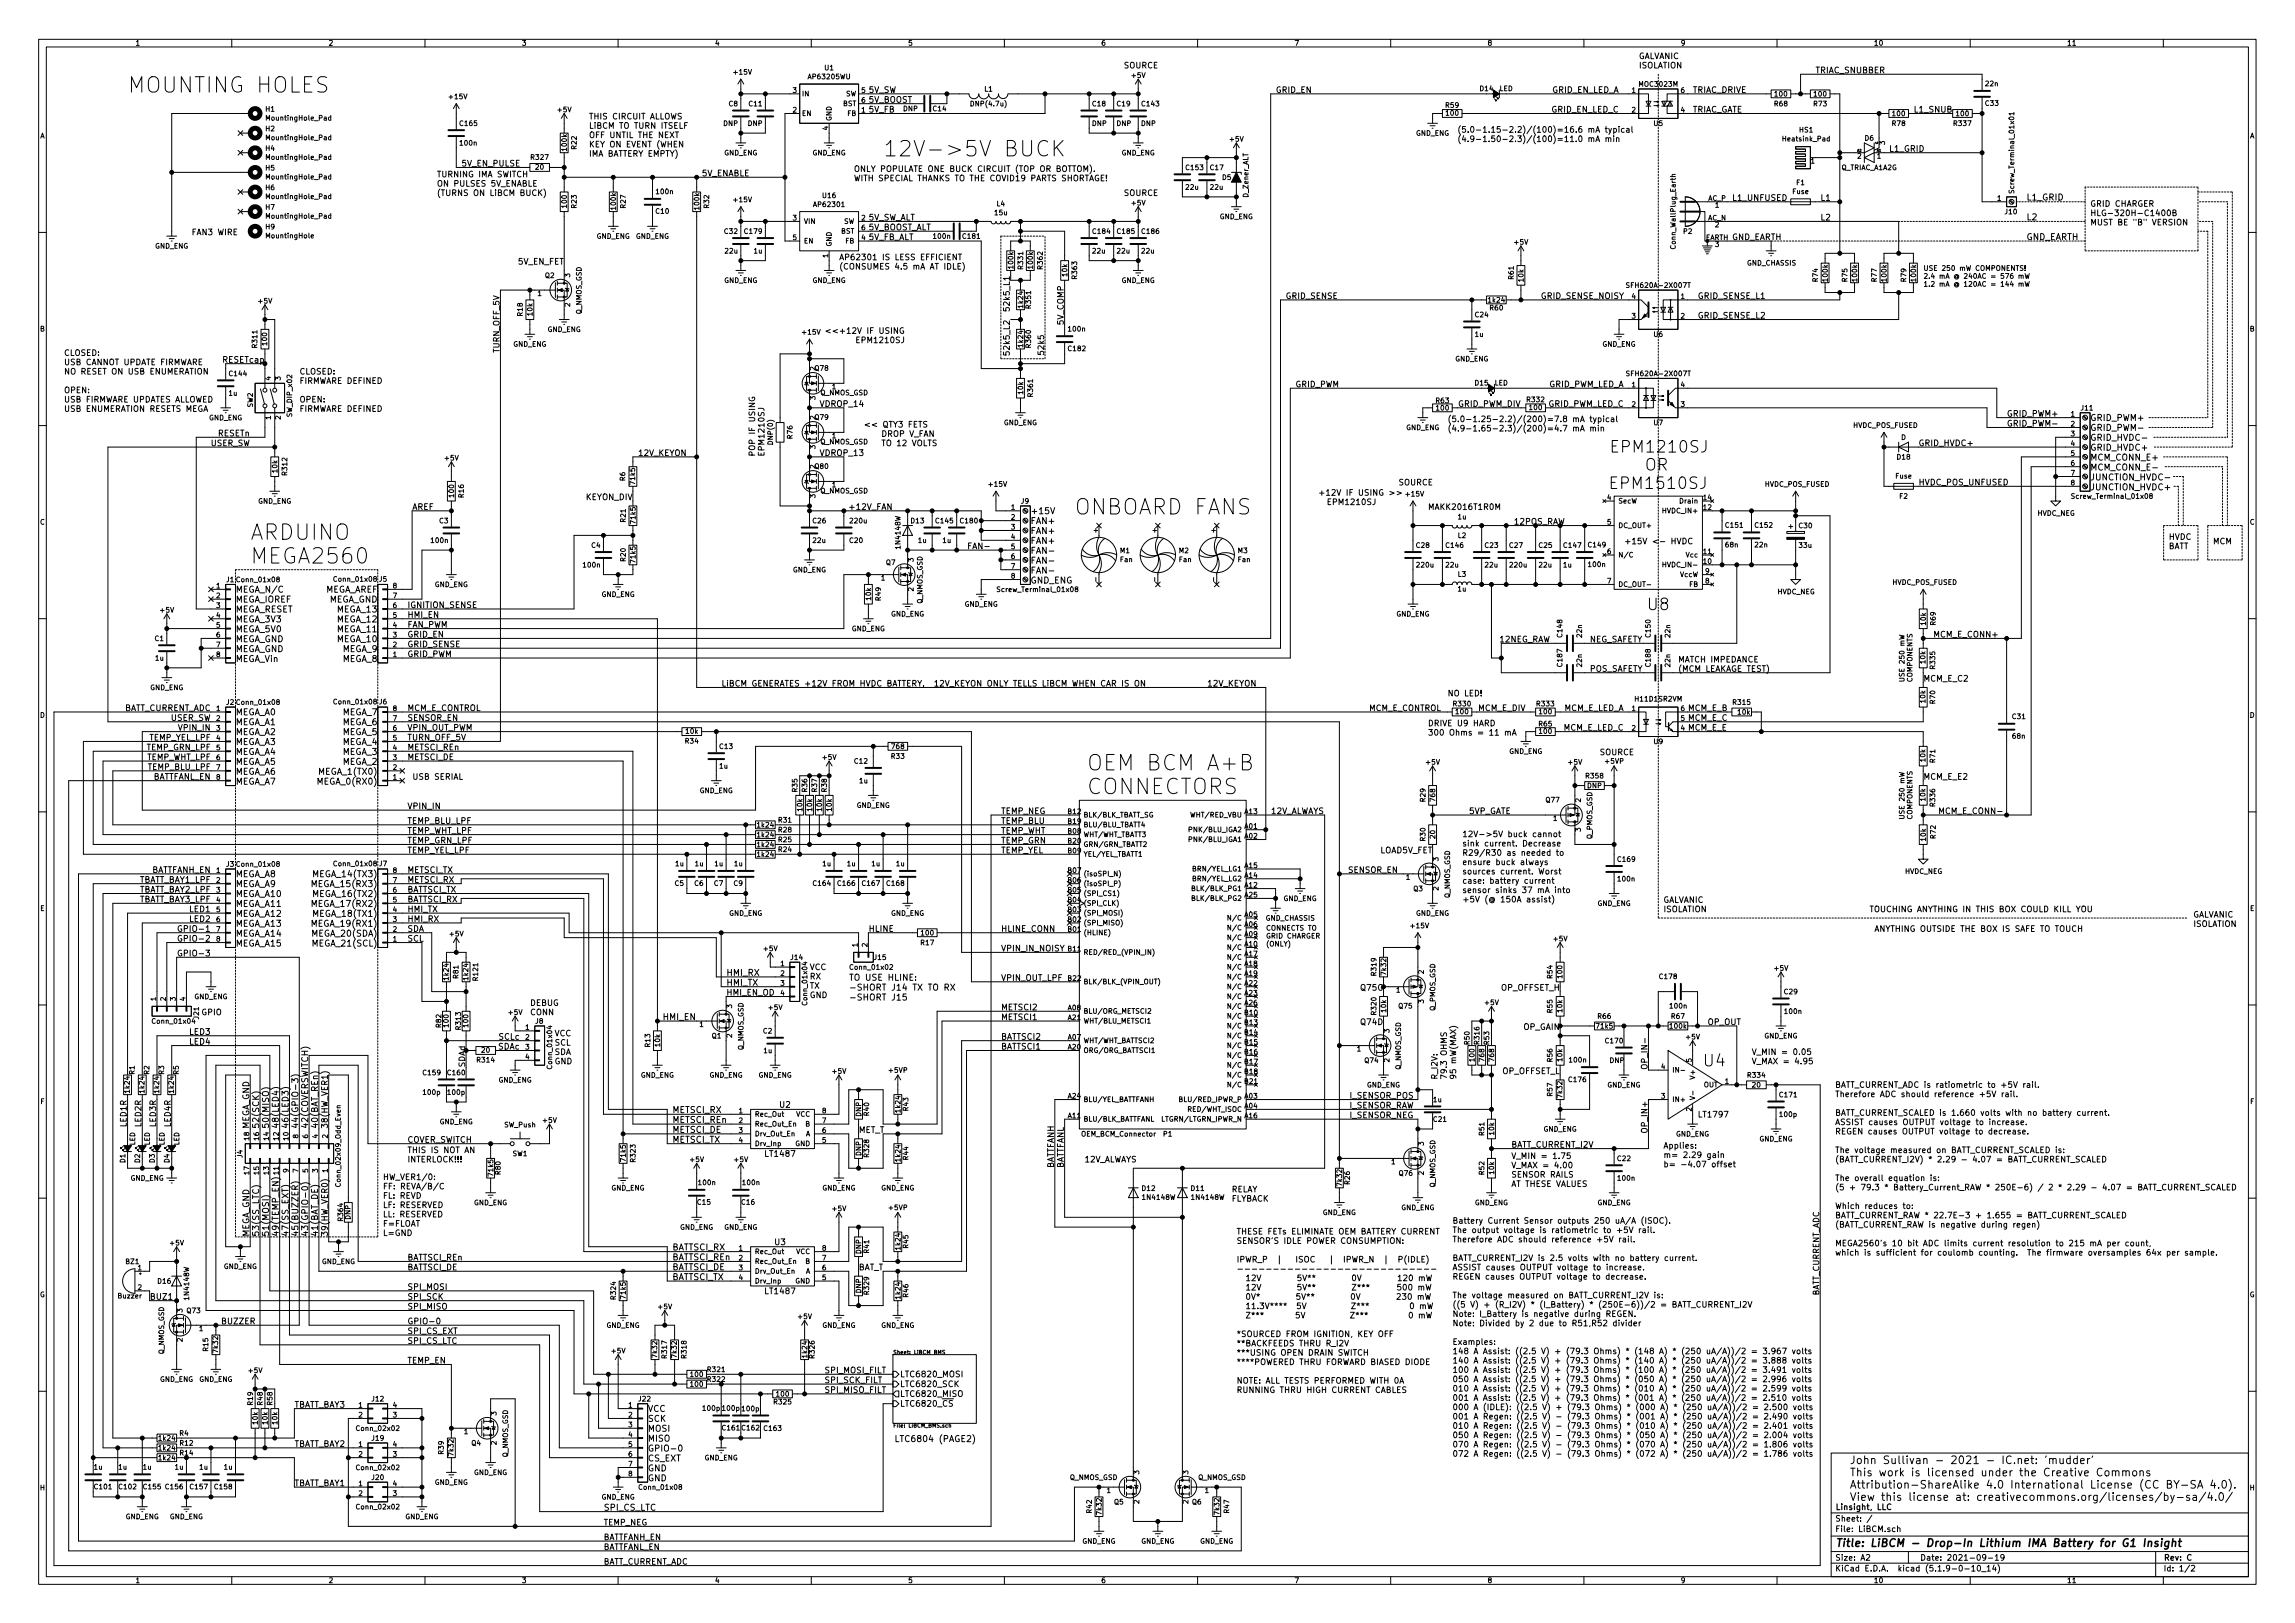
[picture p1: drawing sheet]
<svg xmlns="http://www.w3.org/2000/svg" width="594mm" height="420mm" viewBox="0 0 594 420" stroke-linecap="round" stroke-linejoin="round" font-family="sans-serif">
<defs><g id="words">
<g font-size="5.6">
<text x="33" y="24">MOUNTING HOLES</text>
<text x="228.6" y="40.6">12V-&gt;5V BUCK</text>
<text x="278.1" y="133.3">ONBOARD FANS</text>
<text x="64.8" y="139.8">ARDUINO</text>
<text x="64.8" y="146">MEGA2560</text>
<text x="281.3" y="199.5">OEM BCM A+B</text>
<text x="281.3" y="205.7">CONNECTORS</text>
</g>
<g font-size="4.2">
<text x="416.6" y="117.2">EPM1210SJ</text>
<text x="417.5" y="126.6">EPM1510SJ</text>
<text x="426.6" y="158">U8</text>
<text x="441.1" y="276.1">U4</text>
</g>
<g font-size="2.8">
<text x="478.8" y="379">John Sullivan - 2021 - IC.net: 'mudder'</text>
<text x="478.8" y="382.2">This work is licensed under the Creative Commons</text>
<text x="478.8" y="385.4">Attribution-ShareAlike 4.0 International License (CC BY-SA 4.0).</text>
<text x="478.8" y="388.5">View this license at: creativecommons.org/licenses/by-sa/4.0/</text>
<text x="475" y="400.4">Title: LiBCM - Drop-In Lithium IMA Battery for G1 Insight</text>
</g>
<g font-size="2.2">
<text x="524.5" y="51.9">L1_GRID</text>
<text x="524.5" y="57">L2</text>
<text x="524.5" y="62.1">GND_EARTH</text>
<text x="541" y="109">GRID_PWM+</text>
<text x="541" y="111.5">GRID_PWM-</text>
<text x="541" y="114.1">GRID_HVDC-</text>
<text x="541" y="116.7">GRID_HVDC+</text>
<text x="541" y="119.2">MCM_CONN_E+</text>
<text x="541" y="121.8">MCM_CONN_E-</text>
<text x="541" y="124.3">JUNCTION_HVDC-</text>
<text x="541" y="126.9">JUNCTION_HVDC+</text>
<text x="266.7" y="133.1">+15V</text>
<text x="266.7" y="135.7">FAN+</text>
<text x="266.7" y="138.2">FAN+</text>
<text x="266.7" y="140.8">FAN+</text>
<text x="266.7" y="143.3">FAN-</text>
<text x="266.7" y="145.9">FAN-</text>
<text x="266.7" y="148.5">FAN-</text>
<text x="61" y="153.4">MEGA_N/C</text>
<text x="61" y="156">MEGA_IOREF</text>
<text x="83.8" y="153.4">MEGA_AREF</text>
<text x="84.9" y="156">MEGA_GND</text>
<text x="266.7" y="151">GND_ENG</text>
<text x="61" y="158.5">MEGA_RESET</text>
<text x="61" y="161.1">MEGA_3V3</text>
<text x="87.4" y="158.5">MEGA_13</text>
<text x="87.4" y="161.1">MEGA_12</text>
<text x="61" y="163.7">MEGA_5V0</text>
<text x="61" y="166.2">MEGA_GND</text>
<text x="87.4" y="163.7">MEGA_11</text>
<text x="87.4" y="166.2">MEGA_10</text>
<text x="61" y="168.8">MEGA_GND</text>
<text x="61" y="171.4">MEGA_Vin</text>
<text x="88.6" y="168.8">MEGA_9</text>
<text x="88.6" y="171.4">MEGA_8</text>
<text x="61" y="185.2">MEGA_A0</text>
<text x="88.6" y="185.2">MEGA_7</text>
<text x="61" y="187.7">MEGA_A1</text>
<text x="61" y="190.3">MEGA_A2</text>
<text x="88.6" y="187.7">MEGA_6</text>
<text x="88.6" y="190.3">MEGA_5</text>
<text x="61" y="192.9">MEGA_A3</text>
<text x="61" y="195.4">MEGA_A4</text>
<text x="61" y="198">MEGA_A5</text>
<text x="88.6" y="192.9">MEGA_4</text>
<text x="88.6" y="195.4">MEGA_3</text>
<text x="88.6" y="198">MEGA_2</text>
<text x="61" y="200.5">MEGA_A6</text>
<text x="61" y="203.1">MEGA_A7</text>
<text x="82.8" y="203.1">MEGA_0(RX0)</text>
<text x="83.1" y="200.5">MEGA_1(TX0)</text>
<text x="61" y="227.1">MEGA_A8</text>
<text x="81.8" y="227.1">MEGA_14(TX3)</text>
<text x="61" y="229.6">MEGA_A9</text>
<text x="61" y="232.2">MEGA_A10</text>
<text x="81.6" y="229.6">MEGA_15(RX3)</text>
<text x="81.8" y="232.2">MEGA_16(TX2)</text>
<text x="61" y="234.8">MEGA_A11</text>
<text x="61" y="237.3">MEGA_A12</text>
<text x="61" y="239.9">MEGA_A13</text>
<text x="81.6" y="234.8">MEGA_17(RX2)</text>
<text x="81.6" y="239.9">MEGA_19(RX1)</text>
<text x="81.8" y="237.3">MEGA_18(TX1)</text>
<text x="61" y="242.5">MEGA_A14</text>
<text x="61" y="245">MEGA_A15</text>
<text x="81.2" y="242.5">MEGA_20(SDA)</text>
<text x="81.4" y="245">MEGA_21(SCL)</text>
<text x="188" y="252.6">HMI_RX</text>
<text x="188" y="255.2">HMI_TX</text>
<text x="219.7" y="253.9">TO USE HLINE:</text>
<text x="219.7" y="256.4">-SHORT J14 TX TO RX</text>
<text x="219.7" y="259">-SHORT J15</text>
<text x="171.4" y="264.1">HMI_EN</text>
<text x="64.5" y="292.3" transform="rotate(-90 64.5 292.3)">MEGA_GND</text>
<text x="67.1" y="292.3" transform="rotate(-90 67.1 292.3)">52(SCK)</text>
<text x="69.6" y="292.3" transform="rotate(-90 69.6 292.3)">50(MISO)</text>
<text x="72.1" y="292.3" transform="rotate(-90 72.1 292.3)">48(LED4)</text>
<text x="74.7" y="292.3" transform="rotate(-90 74.7 292.3)">46(LED3)</text>
<text x="77.2" y="292.3" transform="rotate(-90 77.2 292.3)">44(GPIO-3)</text>
<text x="79.8" y="292.3" transform="rotate(-90 79.8 292.3)">42(COVERSWITCH)</text>
<text x="82.3" y="292.3" transform="rotate(-90 82.3 292.3)">40(BAT_REn)</text>
<text x="174" y="288.1">METSCI_RX</text>
<text x="174" y="290.7">METSCI_REn</text>
<text x="174" y="293.3">METSCI_DE</text>
<text x="174" y="295.8">METSCI_TX</text>
<text x="64.5" y="320.2" transform="rotate(-90 64.5 320.2)">MEGA_GND</text>
<text x="67.1" y="320.2" transform="rotate(-90 67.1 320.2)">53(SS_LTC)</text>
<text x="69.6" y="320.2" transform="rotate(-90 69.6 320.2)">51(MOSI)</text>
<text x="72.1" y="320.2" transform="rotate(-90 72.1 320.2)">49(TEMP_EN)</text>
<text x="74.7" y="320.2" transform="rotate(-90 74.7 320.2)">47(SS_EXT)</text>
<text x="77.2" y="320.2" transform="rotate(-90 77.2 320.2)">45(BUZZER)</text>
<text x="79.8" y="320.2" transform="rotate(-90 79.8 320.2)">43(GPIO-0)</text>
<text x="82.3" y="320.2" transform="rotate(-90 82.3 320.2)">41(BAT_DE)</text>
<text x="174" y="323.7">BATTSCI_RX</text>
<text x="174" y="326.3">BATTSCI_REn</text>
<text x="174" y="328.8">BATTSCI_DE</text>
<text x="174" y="331.4">BATTSCI_TX</text>
<text x="167.6" y="365.5">VCC</text>
<text x="167.6" y="368.1">SCK</text>
<text x="167.6" y="370.6">MOSI</text>
<text x="167.6" y="373.2">MISO</text>
<text x="167.6" y="375.8">GPIO-0</text>
<text x="233.8" y="373.3">LTC6804 (PAGE2)</text>
<text x="167.6" y="378.3">CS_EXT</text>
<text x="167.6" y="380.9">GND</text>
<text x="167.6" y="383.5">GND</text>
<text x="156.2" y="391.1">SPI_CS_LTC</text>
</g>
<g font-size="2.1">
<text x="290.8" y="17.7">SOURCE</text>
<text x="424.2" y="15.3">GALVANIC</text>
<text x="424.2" y="17.7">ISOLATION</text>
<text x="469.9" y="19">TRIAC_SNUBBER</text>
<text x="224.8" y="29.1">5V_FB</text>
<text x="224.8" y="24">5V_SW</text>
<text x="224.8" y="26.6">5V_BOOST</text>
<text x="330.2" y="24">GRID_EN</text>
<text x="401.5" y="24">GRID_EN_LED_A</text>
<text x="401.5" y="29.1">GRID_EN_LED_C</text>
<text x="438.1" y="29.1">TRIAC_GATE</text>
<text x="438.1" y="24">TRIAC_DRIVE</text>
<text x="495.3" y="29.1">L1_SNUB</text>
<text x="152.4" y="30.9">THIS CIRCUIT ALLOWS</text>
<text x="152.4" y="33.3">LiBCM TO TURN ITSELF</text>
<text x="152.4" y="35.7">OFF UNTIL THE NEXT</text>
<text x="377.2" y="34.3">(5.0-1.15-2.2)/(100)=16.6 mA typical</text>
<text x="152.4" y="38.1">KEY ON EVENT (WHEN</text>
<text x="152.4" y="40.6">IMA BATTERY EMPTY)</text>
<text x="377.2" y="36.7">(4.9-1.50-2.3)/(100)=11.0 mA min</text>
<text x="488.9" y="39.3">L1_GRID</text>
<text x="113" y="45.9">TURNING IMA SWITCH</text>
<text x="119.4" y="43.1">5V_EN_PULSE</text>
<text x="181.6" y="45.6">5V_ENABLE</text>
<text x="221" y="44.5">ONLY POPULATE ONE BUCK CIRCUIT (TOP OR BOTTOM).</text>
<text x="221" y="46.9">WITH SPECIAL THANKS TO THE COVID19 PARTS SHORTAGE!</text>
<text x="113" y="48.3">ON PULSES 5V_ENABLE</text>
<text x="113" y="50.7">(TURNS ON LiBCM BUCK)</text>
<text x="290.8" y="50.7">SOURCE</text>
<text x="448.3" y="52">L1_UNFUSED</text>
<text x="471.2" y="52">L1</text>
<text x="541" y="53.5">GRID CHARGER</text>
<text x="224.8" y="59.6">5V_BOOST_ALT</text>
<text x="224.8" y="57.1">5V_SW_ALT</text>
<text x="471.2" y="57.1">L2</text>
<text x="541" y="55.9">HLG-320H-C1400B</text>
<text x="541" y="58.3">MUST BE &quot;B&quot; VERSION</text>
<text x="49.5" y="60.9">FAN3 WIRE</text>
<text x="224.8" y="62.1">5V_FB_ALT</text>
<text x="448.3" y="62.1">GND_EARTH</text>
<text x="134.1" y="68.5">5V_EN_FET</text>
<text x="217.2" y="67.4">AP62301 IS LESS EFFICIENT</text>
<text x="217.2" y="69.8">(CONSUMES 4.5 mA AT IDLE)</text>
<text x="332.7" y="77.4">GRID_SENSE</text>
<text x="398.8" y="77.4">GRID_SENSE_NOISY</text>
<text x="439.4" y="77.4">GRID_SENSE_L1</text>
<text x="261.4" y="79.7" transform="rotate(-90 261.4 79.7)">52k5_L1</text>
<text x="275.3" y="84" transform="rotate(-90 275.3 84)">5V_COMP</text>
<text x="439.4" y="82.5">GRID_SENSE_L2</text>
<text x="213.4" y="86.4">&lt;&lt;+12V IF USING</text>
<text x="217.4" y="88.8">EPM1210SJ</text>
<text x="16.5" y="92.1">CLOSED:</text>
<text x="16.5" y="94.5">USB CANNOT UPDATE FIRMWARE</text>
<text x="57.8" y="93.9">RESETcap</text>
<text x="129.3" y="91.2" transform="rotate(-90 129.3 91.2)">TURN_OFF_5V</text>
<text x="261.4" y="91.1" transform="rotate(-90 261.4 91.1)">52k5_L2</text>
<text x="270.3" y="91.2" transform="rotate(-90 270.3 91.2)">52k5</text>
<text x="16.5" y="96.9">NO RESET ON USB ENUMERATION</text>
<text x="16.5" y="101.8">OPEN:</text>
<text x="77.5" y="96.9">CLOSED:</text>
<text x="77.5" y="99.4">FIRMWARE DEFINED</text>
<text x="335.3" y="100.2">GRID_PWM</text>
<text x="400.6" y="100.2">GRID_PWM_LED_A</text>
<text x="16.5" y="104.2">USB FIRMWARE UPDATES ALLOWED</text>
<text x="16.5" y="106.6">USB ENUMERATION RESETS MEGA</text>
<text x="77.5" y="104.2">OPEN:</text>
<text x="77.5" y="106.6">FIRMWARE DEFINED</text>
<text x="212.1" y="105.3">VDROP_14</text>
<text x="377.3" y="105.3">GRID_PWM_DIV</text>
<text x="400.6" y="105.3">GRID_PWM_LED_C</text>
<text x="519.4" y="107.9">GRID_PWM+</text>
<text x="56.4" y="112.9">RESETn</text>
<text x="223.5" y="110.7">&lt;&lt; QTY3 FETS</text>
<text x="225.8" y="113.1">DROP V_FAN</text>
<text x="374.6" y="109.3">(5.0-1.25-2.2)/(200)=7.8 mA typical</text>
<text x="374.6" y="111.7">(4.9-1.65-2.3)/(200)=4.7 mA min</text>
<text x="519.4" y="110.4">GRID_PWM-</text>
<text x="54.5" y="115.5">USER_SW</text>
<text x="165.1" y="118">12V_KEYON</text>
<text x="195.5" y="118.3" transform="rotate(-90 195.5 118.3)">POP IF USING</text>
<text x="197.9" y="118.3" transform="rotate(-90 197.9 118.3)">EPM1210SJ</text>
<text x="212.1" y="118">VDROP_13</text>
<text x="225.8" y="115.5">TO 12 VOLTS</text>
<text x="496.6" y="115.5">GRID_HVDC+</text>
<text x="361.9" y="125.6">SOURCE</text>
<text x="496.6" y="125.6">HVDC_POS_UNFUSED</text>
<text x="106.7" y="132">AREF</text>
<text x="151.6" y="129.5">KEYON_DIV</text>
<text x="220.6" y="132">+12V_FAN</text>
<text x="345.6" y="128.3">+12V IF USING &gt;&gt;</text>
<text x="348" y="130.7">EPM1210SJ</text>
<text x="369.6" y="132">MAKK2016T1R0M</text>
<text x="391.8" y="135.8">12POS_RAW</text>
<text x="251.5" y="142.2">FAN-</text>
<text x="420.4" y="140.9">+15V &lt;- HVDC</text>
<text x="561.3" y="139.7">HVDC</text>
<text x="561.3" y="142.2">BATT</text>
<text x="572.8" y="140.9">MCM</text>
<text x="105.4" y="157.4">IGNITION_SENSE</text>
<text x="105.4" y="159.9">HMI_EN</text>
<text x="105.4" y="165">GRID_EN</text>
<text x="105.4" y="162.5">FAN_PWM</text>
<text x="105.4" y="167.6">GRID_SENSE</text>
<text x="388.1" y="166.3">12NEG_RAW</text>
<text x="411.5" y="166.3">NEG_SAFETY</text>
<text x="500.4" y="165">MCM_E_CONN+</text>
<text x="105.4" y="170.1">GRID_PWM</text>
<text x="411.5" y="173.9">POS_SAFETY</text>
<text x="434.3" y="171.5">MATCH IMPEDANCE</text>
<text x="434.3" y="173.9">(MCM LEAKAGE TEST)</text>
<text x="186.7" y="177.7">LiBCM GENERATES +12V FROM HVDC BATTERY. 12V_KEYON ONLY TELLS LiBCM WHEN CAR IS ON</text>
<text x="312.4" y="177.7">12V_KEYON</text>
<text x="497.8" y="176.4">MCM_E_C2</text>
<text x="31.6" y="184.1">BATT_CURRENT_ADC</text>
<text x="105.4" y="184.1">MCM_E_CONTROL</text>
<text x="354.3" y="184.1">MCM_E_CONTROL</text>
<text x="374.6" y="180.3">NO LED!</text>
<text x="382.6" y="184.1">MCM_E_DIV</text>
<text x="404.6" y="184.1">MCM_E_LED_A</text>
<text x="436.9" y="184.1">MCM_E_B</text>
<text x="38.5" y="191.7">TEMP_YEL_LPF</text>
<text x="44.1" y="186.6">USER_SW</text>
<text x="46.5" y="189.1">VPIN_IN</text>
<text x="105.4" y="189.1">VPIN_OUT_PWM</text>
<text x="105.4" y="191.7">TURN_OFF_5V</text>
<text x="105.4" y="186.6">SENSOR_EN</text>
<text x="369.6" y="188">DRIVE U9 HARD</text>
<text x="369.6" y="190.4">300 Ohms = 11 mA</text>
<text x="404.6" y="189.1">MCM_E_LED_C</text>
<text x="436.9" y="186.6">MCM_E_C</text>
<text x="436.9" y="189.1">MCM_E_E</text>
<text x="37.8" y="196.8">TEMP_WHT_LPF</text>
<text x="37.9" y="194.2">TEMP_GRN_LPF</text>
<text x="105.4" y="196.8">METSCI_DE</text>
<text x="105.4" y="194.2">METSCI_REn</text>
<text x="414" y="195.5">SOURCE</text>
<text x="38.3" y="199.3">TEMP_BLU_LPF</text>
<text x="39.2" y="201.8">BATTFANL_EN</text>
<text x="106.7" y="201.8">USB SERIAL</text>
<text x="497.8" y="201.8">MCM_E_E2</text>
<text x="105.4" y="209.5">VPIN_IN</text>
<text x="105.4" y="215.8">TEMP_WHT_LPF</text>
<text x="105.4" y="213.3">TEMP_BLU_LPF</text>
<text x="259.1" y="215.8">TEMP_WHT</text>
<text x="259.1" y="213.3">TEMP_BLU</text>
<text x="259.1" y="210.7">TEMP_NEG</text>
<text x="328.9" y="210.7">12V_ALWAYS</text>
<text x="380.1" y="210.7">5VP_GATE</text>
<text x="501.6" y="210.7">MCM_E_CONN-</text>
<text x="105.4" y="220.9">TEMP_YEL_LPF</text>
<text x="105.4" y="218.4">TEMP_GRN_LPF</text>
<text x="259.1" y="220.9">TEMP_YEL</text>
<text x="259.1" y="218.4">TEMP_GRN</text>
<text x="357" y="220.9">LOAD5V_FET</text>
<text x="378.5" y="216.7">12V-&gt;5V buck cannot</text>
<text x="378.5" y="219.1">sink current. Decrease</text>
<text x="378.5" y="221.5">R29/R30 as needed to</text>
<text x="38.9" y="226">BATTFANH_EN</text>
<text x="105.4" y="226">METSCI_TX</text>
<text x="349.1" y="226">SENSOR_EN</text>
<text x="378.5" y="223.9">ensure buck always</text>
<text x="378.5" y="226.4">sources current. Worst</text>
<text x="35.6" y="233.6">TBATT_BAY3_LPF</text>
<text x="35.6" y="231.1">TBATT_BAY2_LPF</text>
<text x="35.6" y="228.5">TBATT_BAY1_LPF</text>
<text x="105.4" y="231.1">BATTSCI_TX</text>
<text x="105.4" y="233.6">BATTSCI_RX</text>
<text x="105.4" y="228.5">METSCI_RX</text>
<text x="378.5" y="228.8">case: battery current</text>
<text x="378.5" y="231.2">sensor sinks 37 mA into</text>
<text x="378.5" y="233.6">+5V (@ 150A assist)</text>
<text x="430.5" y="233.7">GALVANIC</text>
<text x="49.2" y="236.1">LED1</text>
<text x="49.2" y="238.7">LED2</text>
<text x="105.4" y="236.1">HMI_TX</text>
<text x="105.4" y="238.7">HMI_RX</text>
<text x="430.5" y="236.1">ISOLATION</text>
<text x="483.9" y="236.1">TOUCHING ANYTHING IN THIS BOX COULD KILL YOU</text>
<text x="567.7" y="237.5">GALVANIC</text>
<text x="567.7" y="239.9">ISOLATION</text>
<text x="47.4" y="243.8">GPIO-2</text>
<text x="47.4" y="241.2">GPIO-1</text>
<text x="105.4" y="241.2">SDA</text>
<text x="105.4" y="243.8">SCL</text>
<text x="224.8" y="241.2">HLINE</text>
<text x="259.1" y="241.2">HLINE_CONN</text>
<text x="485.1" y="241.2">ANYTHING OUTSIDE THE BOX IS SAFE TO TOUCH</text>
<text x="47.4" y="247.6">GPIO-3</text>
<text x="209.5" y="251.1">VCC</text>
<text x="259.1" y="246.3">VPIN_IN_NOISY</text>
<text x="188" y="257.7">HMI_EN_OD</text>
<text x="209.5" y="253.5">RX</text>
<text x="209.5" y="255.9">TX</text>
<text x="259.1" y="253.9">VPIN_OUT_LPF</text>
<text x="352.5" y="256.5">Q75G</text>
<text x="388.5" y="256.5">OP_OFFSET_H</text>
<text x="52.1" y="262.8">GPIO</text>
<text x="137.2" y="260.4">DEBUG</text>
<text x="137.2" y="262.8">CONN</text>
<text x="209.5" y="258.4">GND</text>
<text x="259.1" y="261.5">METSCI2</text>
<text x="49.2" y="267.9">LED3</text>
<text x="129.2" y="269.2">SCLc</text>
<text x="143.5" y="268.3">VCC</text>
<text x="259.1" y="264.1">METSCI1</text>
<text x="259.1" y="269.2">BATTSCI2</text>
<text x="352.6" y="265.3">Q74D</text>
<text x="394.3" y="266.6">OP_GAIN</text>
<text x="442" y="265.3">OP_OUT</text>
<text x="49.2" y="270.4">LED4</text>
<text x="129" y="271.7">SDAc</text>
<text x="143.5" y="270.7">SCL</text>
<text x="143.5" y="273.1">SDA</text>
<text x="143.5" y="275.5">GND</text>
<text x="259.1" y="271.7">BATTSCI1</text>
<text x="453.4" y="273.1">V_MIN = 0.05</text>
<text x="453.4" y="275.5">V_MAX = 4.95</text>
<text x="120.4" y="276.4" transform="rotate(-90 120.4 276.4)">SDAd</text>
<text x="372.1" y="279.6" transform="rotate(-90 372.1 279.6)">R_I2V:</text>
<text x="374.5" y="279.6" transform="rotate(-90 374.5 279.6)">79.3 OHMS</text>
<text x="376.9" y="279.6" transform="rotate(-90 376.9 279.6)">95 mW(MAX)</text>
<text x="388.8" y="278">OP_OFFSET_L</text>
<text x="426.5" y="277" transform="rotate(-90 426.5 277)">OP_IN-</text>
<text x="475" y="281.6">BATT_CURRENT_ADC is ratiometric to +5V rail.</text>
<text x="201.9" y="286.8">U2</text>
<text x="349.2" y="284.4">I_SENSOR_POS</text>
<text x="349.2" y="286.9">I_SENSOR_RAW</text>
<text x="475" y="284">Therefore ADC should reference +5V rail.</text>
<text x="32.8" y="291.6" transform="rotate(-90 32.8 291.6)">LED1R</text>
<text x="36.6" y="291.6" transform="rotate(-90 36.6 291.6)">LED2R</text>
<text x="40.4" y="291.6" transform="rotate(-90 40.4 291.6)">LED3R</text>
<text x="44.2" y="291.6" transform="rotate(-90 44.2 291.6)">LED4R</text>
<text x="84.8" y="292.3" transform="rotate(-90 84.8 292.3)">38(HW_VER1)</text>
<text x="222.2" y="293.3">MET_T</text>
<text x="349.2" y="289.5">I_SENSOR_NEG</text>
<text x="426.5" y="293.5" transform="rotate(-90 426.5 293.5)">OP_IN+</text>
<text x="439.9" y="289.3">LT1797</text>
<text x="475" y="288.8">BATT_CURRENT_SCALED is 1.660 volts with no battery current.</text>
<text x="475" y="291.3">ASSIST causes OUTPUT voltage to increase.</text>
<text x="475" y="293.7">REGEN causes OUTPUT voltage to decrease.</text>
<text x="105.4" y="295.8">COVER_SWITCH</text>
<text x="105.4" y="298.5">THIS IS NOT AN</text>
<text x="198.3" y="299.5">LT1487</text>
<text x="391.2" y="297.1">BATT_CURRENT_I2V</text>
<text x="430.5" y="297.3">Applies:</text>
<text x="430.5" y="299.8">m= 2.29 gain</text>
<text x="475" y="298.5">The voltage measured on BATT_CURRENT_SCALED is:</text>
<text x="99.1" y="305.5">HW_VER1/0:</text>
<text x="105.4" y="300.9">INTERLOCK!!!</text>
<text x="272.8" y="302.4" transform="rotate(-90 272.8 302.4)">BATTFANH</text>
<text x="275.3" y="302.4" transform="rotate(-90 275.3 302.4)">BATTFANL</text>
<text x="280.7" y="300.9">12V_ALWAYS</text>
<text x="391.2" y="300">V_MIN = 1.75</text>
<text x="391.2" y="302.4">V_MAX = 4.00</text>
<text x="391.2" y="304.8">SENSOR RAILS</text>
<text x="430.5" y="302.2">b= -4.07 offset</text>
<text x="475" y="300.9">(BATT_CURRENT_I2V) * 2.29 - 4.07 = BATT_CURRENT_SCALED</text>
<text x="475" y="305.7">The overall equation is:</text>
<text x="99.1" y="307.9">FF: REVA/B/C</text>
<text x="99.1" y="310.3">FL: REVD</text>
<text x="318.8" y="308.7">RELAY</text>
<text x="318.8" y="311.1">FLYBACK</text>
<text x="391.2" y="307.3">AT THESE VALUES</text>
<text x="475" y="308.1">(5 + 79.3 * Battery_Current_RAW * 250E-6) / 2 * 2.29 - 4.07 = BATT_CURRENT_SCALED</text>
<text x="99.1" y="312.7">LF: RESERVED</text>
<text x="99.1" y="315.1">LL: RESERVED</text>
<text x="99.1" y="317.5">F=FLOAT</text>
<text x="375.9" y="316.8">Battery Current Sensor outputs 250 uA/A (ISOC).</text>
<text x="475" y="313">Which reduces to:</text>
<text x="475" y="315.4">BATT_CURRENT_RAW * 22.7E-3 + 1.655 = BATT_CURRENT_SCALED</text>
<text x="475" y="317.8">(BATT_CURRENT_RAW is negative during regen)</text>
<text x="84.8" y="319" transform="rotate(-90 84.8 319)">39(HW_VER0)</text>
<text x="99.1" y="320">L=GND</text>
<text x="200.6" y="322.3">U3</text>
<text x="320" y="319.6">THESE FETs ELIMINATE OEM BATTERY CURRENT</text>
<text x="320" y="322">SENSOR'S IDLE POWER CONSUMPTION:</text>
<text x="375.9" y="319.2">The output voltage is ratiometric to +5V rail.</text>
<text x="375.9" y="321.6">Therefore ADC should reference +5V rail.</text>
<text x="475" y="322.6">MEGA2560's 10 bit ADC limits current resolution to 215 mA per count,</text>
<text x="105.4" y="326.3">BATTSCI_REn</text>
<text x="105.4" y="328.8">BATTSCI_DE</text>
<text x="222.2" y="328.8">BAT_T</text>
<text x="320" y="326.8">IPWR_P |</text>
<text x="331.5" y="326.8">ISOC</text>
<text x="338.3" y="326.8">| IPWR_N | P(IDLE)</text>
<text x="375.9" y="326.4">BATT_CURRENT_I2V is 2.5 volts with no battery current.</text>
<text x="375.9" y="328.8">ASSIST causes OUTPUT voltage to increase.</text>
<text x="475" y="325">which is sufficient for coulomb counting. The firmware oversamples 64x per sample.</text>
<text x="105.4" y="333.9">SPI_MOSI</text>
<text x="198.3" y="335">LT1487</text>
<text x="321.2" y="331.6">12V</text>
<text x="321.2" y="334.1">12V</text>
<text x="338.4" y="331.6">0V</text>
<text x="338.4" y="334.1">Z***</text>
<text x="345.6" y="334.1">500 mW</text>
<text x="375.9" y="331.3">REGEN causes OUTPUT voltage to decrease.</text>
<text x="470.9" y="335.4" transform="rotate(-90 470.9 335.4)">BATT_CURRENT_ADC</text>
<text x="38.7" y="336.5">BUZ1</text>
<text x="105.4" y="336.5">SPI_SCK</text>
<text x="105.4" y="339">SPI_MISO</text>
<text x="321.2" y="336.5">0V*</text>
<text x="321.2" y="338.9">11.3V**** 5V</text>
<text x="321.2" y="341.3">Z***</text>
<text x="338" y="336.5">0V</text>
<text x="346.3" y="341.3">0 mW</text>
<text x="348.4" y="338.9">0 mW</text>
<text x="375.9" y="336.1">The voltage measured on BATT_CURRENT_I2V is:</text>
<text x="375.9" y="338.5">((5 V) + (R_I2V) * (I_Battery) * (250E-6))/2 = BATT_CURRENT_I2V</text>
<text x="375.9" y="340.9">Note: I_Battery is negative during REGEN.</text>
<text x="57.1" y="342.8">BUZZER</text>
<text x="105.4" y="347.9">SPI_CS_LTC</text>
<text x="105.4" y="345.4">SPI_CS_EXT</text>
<text x="105.4" y="342.8">GPIO-0</text>
<text x="320" y="346.1">*SOURCED FROM IGNITION, KEY OFF</text>
<text x="375.9" y="343.3">Note: Divided by 2 due to R51,R52 divider</text>
<text x="105.4" y="353">TEMP_EN</text>
<text x="320" y="348.5">**BACKFEEDS THRU R_I2V</text>
<text x="320" y="350.9">***USING OPEN DRAIN SWITCH</text>
<text x="320" y="353.4">****POWERED THRU FORWARD BIASED DIODE</text>
<text x="375.9" y="348.1">Examples:</text>
<text x="375.9" y="350.6">148 A Assist: ((2.5 V) + (79.3 Ohms) * (148 A) * (250 uA/A))/2 = 3.967 volts</text>
<text x="375.9" y="353">140 A Assist: ((2.5 V) + (79.3 Ohms) * (140 A) * (250 uA/A))/2 = 3.888 volts</text>
<text x="213.4" y="355.5">SPI_MOSI_FILT</text>
<text x="213.4" y="358.1">SPI_SCK_FILT</text>
<text x="232.9" y="356.5">LTC6820_MOSI</text>
<text x="232.9" y="359.1">LTC6820_SCK</text>
<text x="320" y="358.2">NOTE: ALL TESTS PERFORMED WITH 0A</text>
<text x="375.9" y="355.4">100 A Assist: ((2.5 V) + (79.3 Ohms) * (100 A) * (250 uA/A))/2 = 3.491 volts</text>
<text x="375.9" y="357.8">050 A Assist: ((2.5 V) + (79.3 Ohms) * (050 A) * (250 uA/A))/2 = 2.996 volts</text>
<text x="76.2" y="364.4">TBATT_BAY3</text>
<text x="213.4" y="360.6">SPI_MISO_FILT</text>
<text x="232.9" y="361.6">LTC6820_MISO</text>
<text x="232.9" y="364.2">LTC6820_CS</text>
<text x="320" y="360.6">RUNNING THRU HIGH CURRENT CABLES</text>
<text x="375.9" y="360.2">010 A Assist: ((2.5 V) + (79.3 Ohms) * (010 A) * (250 uA/A))/2 = 2.599 volts</text>
<text x="375.9" y="362.6">001 A Assist: ((2.5 V) + (79.3 Ohms) * (001 A) * (250 uA/A))/2 = 2.510 volts</text>
<text x="375.9" y="365">000 A (IDLE): ((2.5 V) + (79.3 Ohms) * (000 A) * (250 uA/A))/2 = 2.500 volts</text>
<text x="375.9" y="367.5">001 A Regen: ((2.5 V) - (79.3 Ohms) * (001 A) * (250 uA/A))/2 = 2.490 volts</text>
<text x="375.9" y="369.9">010 A Regen: ((2.5 V) - (79.3 Ohms) * (010 A) * (250 uA/A))/2 = 2.401 volts</text>
<text x="76.2" y="374.6">TBATT_BAY2</text>
<text x="375.9" y="372.3">050 A Regen: ((2.5 V) - (79.3 Ohms) * (050 A) * (250 uA/A))/2 = 2.004 volts</text>
<text x="375.9" y="374.7">070 A Regen: ((2.5 V) - (79.3 Ohms) * (070 A) * (250 uA/A))/2 = 1.806 volts</text>
<text x="375.9" y="377.1">072 A Regen: ((2.5 V) - (79.3 Ohms) * (072 A) * (250 uA/A))/2 = 1.786 volts</text>
<text x="76.2" y="384.7">TBATT_BAY1</text>
<text x="156.2" y="394.9">TEMP_NEG</text>
<text x="475" y="393.9">Sheet: /</text>
<text x="475" y="390.9">Linsight, LLC</text>
<text x="156.2" y="398.7">BATTFANH_EN</text>
<text x="156.2" y="401.2">BATTFANL_EN</text>
<text x="475" y="396.6">File: LiBCM.sch</text>
<text x="156.2" y="405">BATT_CURRENT_ADC</text>
<text x="475" y="406.8">KiCad E.D.A. kicad (5.1.9-0-10_14)</text>
<text x="475" y="404">Size: A2</text>
<text x="497" y="404">Date: 2021-09-19</text>
<text x="560" y="404">Rev: C</text>
<text x="560" y="406.8">Id: 1/2</text>
</g>
<g font-size="1.8">
<text x="35" y="11.8">1</text>
<text x="85" y="11.8">2</text>
<text x="135" y="11.8">3</text>
<text x="185" y="11.8">4</text>
<text x="235" y="11.8">5</text>
<text x="285" y="11.8">6</text>
<text x="335" y="11.8">7</text>
<text x="385" y="11.8">8</text>
<text x="435" y="11.8">9</text>
<text x="485" y="11.8">10</text>
<text x="535" y="11.8">11</text>
<text x="190.1" y="19.3">+15V</text>
<text x="209.5" y="20.5">AP63205WU</text>
<text x="213.5" y="18.2">U1</text>
<text x="254.9" y="23.7">L1</text>
<text x="293" y="20.2">+5V</text>
<text x="383.2" y="23.6">D14</text>
<text x="388.1" y="23.6">LED</text>
<text x="424.5" y="22.4">MOC3023M</text>
<text x="514" y="22.3">22n</text>
<text x="68.8" y="28.9">H1</text>
<text x="116.4" y="25.7">+15V</text>
<text x="144.4" y="29">+5V</text>
<text x="188.7" y="27.5">C8</text>
<text x="193.9" y="27.5">C11</text>
<text x="205.3" y="29.1">2</text>
<text x="205.3" y="24">3</text>
<text x="207.5" y="24.9">IN</text>
<text x="218.2" y="27.5">BST</text>
<text x="218.9" y="24.9">SW</text>
<text x="223" y="29.1">1</text>
<text x="223" y="24">5</text>
<text x="223" y="26.6">6</text>
<text x="233.8" y="28.8">DNP</text>
<text x="241.6" y="28.8">C14</text>
<text x="251.7" y="27.5">DNP(4.7u)</text>
<text x="282.9" y="27.5">C18</text>
<text x="289.2" y="27.5">C19</text>
<text x="295.7" y="27.5">C143</text>
<text x="374.3" y="27.9">R59</text>
<text x="374.4" y="29.9">100</text>
<text x="422.4" y="24">1</text>
<text x="422.4" y="29.1">2</text>
<text x="435.1" y="29.1">4</text>
<text x="435.1" y="24">6</text>
<text x="459.4" y="27.5">R68</text>
<text x="459.5" y="25">100</text>
<text x="469.5" y="27.5">R73</text>
<text x="469.7" y="25">100</text>
<text x="514" y="27.4">C33</text>
<text x="10.4" y="35.8">A</text>
<text x="68.8" y="34">H2</text>
<text x="69.3" y="31.2">MountingHole_Pad</text>
<text x="119.2" y="32.6">C165</text>
<text x="187.3" y="32.6">DNP</text>
<text x="193.6" y="32.6">DNP</text>
<text x="207.5" y="30">EN</text>
<text x="214.4" y="33.7" transform="rotate(-90 214.4 33.7)">4</text>
<text x="215.3" y="31.4" transform="rotate(-90 215.3 31.4)">GND</text>
<text x="219.4" y="30">FB</text>
<text x="282.7" y="32.6">DNP</text>
<text x="289.1" y="32.6">DNP</text>
<text x="295.4" y="32.6">DNP</text>
<text x="366.5" y="35.1">GND_ENG</text>
<text x="428.1" y="32.6">U5</text>
<text x="465.8" y="34.3">HS1</text>
<text x="489.9" y="32.6">R78</text>
<text x="490" y="30.1">100</text>
<text x="505.9" y="32.6">R337</text>
<text x="506.5" y="30.1">100</text>
<text x="582.4" y="35.8">A</text>
<text x="68.8" y="39.1">H4</text>
<text x="69.3" y="36.3">MountingHole_Pad</text>
<text x="69.3" y="41.4">MountingHole_Pad</text>
<text x="119.2" y="37.7">100n</text>
<text x="137.6" y="41.4">R327</text>
<text x="146.7" y="38.9" transform="rotate(-90 146.7 38.9)">100k</text>
<text x="149.3" y="38.6" transform="rotate(-90 149.3 38.6)">R22</text>
<text x="187.4" y="40.2">GND_ENG</text>
<text x="210.3" y="40.2">GND_ENG</text>
<text x="290.3" y="40.2">GND_ENG</text>
<text x="318.4" y="36.7">+5V</text>
<text x="461.7" y="36.6">Heatsink_Pad</text>
<text x="480.8" y="41.1">2</text>
<text x="482.8" y="36.4">D6</text>
<text x="485.9" y="41.1">1</text>
<text x="487.9" y="37.5" transform="rotate(-90 487.9 37.5)">3</text>
<text x="68.8" y="44.1">H5</text>
<text x="69.3" y="46.4">MountingHole_Pad</text>
<text x="138.7" y="43.9">20</text>
<text x="307.1" y="44">C153</text>
<text x="313.3" y="44">C17</text>
<text x="316.4" y="46.6">D5</text>
<text x="465.1" y="47.9">F1</text>
<text x="468.8" y="42.3">1</text>
<text x="476.6" y="44">Q_TRIAC_A1A2G</text>
<text x="68.8" y="49.2">H6</text>
<text x="69.3" y="51.5">MountingHole_Pad</text>
<text x="146.7" y="53.7" transform="rotate(-90 146.7 53.7)">100</text>
<text x="149.3" y="53.8" transform="rotate(-90 149.3 53.8)">R23</text>
<text x="162" y="53.8" transform="rotate(-90 162 53.8)">R27</text>
<text x="170" y="50.3">100n</text>
<text x="183.6" y="53.8" transform="rotate(-90 183.6 53.8)">R32</text>
<text x="190.1" y="52.3">+15V</text>
<text x="210.9" y="53.6">AP62301</text>
<text x="213" y="51.3">U16</text>
<text x="258.1" y="53.4">L4</text>
<text x="293" y="53.2">+5V</text>
<text x="307" y="49.1">22u</text>
<text x="313.4" y="49.1">22u</text>
<text x="323.1" y="51.1" transform="rotate(-90 323.1 51.1)">D_Zener_ALT</text>
<text x="442.1" y="52">AC_P</text>
<text x="444" y="53.8">1</text>
<text x="464" y="50.2">Fuse</text>
<text x="517" y="52">1</text>
<text x="521.4" y="49.3" transform="rotate(-90 521.4 49.3)">Screw_Terminal_01x01</text>
<text x="68.8" y="54.3">H7</text>
<text x="68.8" y="59.4">H9</text>
<text x="69.3" y="56.6">MountingHole_Pad</text>
<text x="159.4" y="54.2" transform="rotate(-90 159.4 54.2)">100k</text>
<text x="169.8" y="55.3">C10</text>
<text x="181" y="54.2" transform="rotate(-90 181 54.2)">100k</text>
<text x="205.3" y="57.1">3</text>
<text x="208" y="58">VIN</text>
<text x="218.4" y="58">SW</text>
<text x="223" y="57.1">2</text>
<text x="223" y="59.6">6</text>
<text x="257.6" y="55.7">15u</text>
<text x="315.7" y="56.7">GND_ENG</text>
<text x="442.1" y="57.1">AC_N</text>
<text x="444" y="58.8">2</text>
<text x="519.1" y="55.5">J10</text>
<text x="40.1" y="64.4">GND_ENG</text>
<text x="69.1" y="61.7">MountingHole</text>
<text x="154.4" y="61.8">GND_ENG</text>
<text x="164.5" y="61.8">GND_ENG</text>
<text x="187.6" y="60.5">C32</text>
<text x="187.8" y="65.6">22u</text>
<text x="192.8" y="60.5">C179</text>
<text x="195.2" y="65.6">1u</text>
<text x="205.3" y="62.1">5</text>
<text x="208" y="63">EN</text>
<text x="215.3" y="63.9" transform="rotate(-90 215.3 63.9)">GND</text>
<text x="217.7" y="60.5">BST</text>
<text x="218.9" y="63">FB</text>
<text x="223" y="62.1">4</text>
<text x="241.8" y="61.8">100n</text>
<text x="249.3" y="61.8">C181</text>
<text x="282.9" y="65.6">22u</text>
<text x="283" y="60.5">C184</text>
<text x="289.3" y="65.6">22u</text>
<text x="289.3" y="60.5">C185</text>
<text x="295.6" y="65.6">22u</text>
<text x="295.7" y="60.5">C186</text>
<text x="392.1" y="63.3">+5V</text>
<text x="433.8" y="64" transform="rotate(-90 433.8 64)">Conn_WallPlug_Earth</text>
<text x="435.8" y="60.5">P2</text>
<text x="441.5" y="62.1">EARTH</text>
<text x="444" y="63.9">3</text>
<text x="141.1" y="72">Q2</text>
<text x="147.6" y="71.8" transform="rotate(-90 147.6 71.8)">3</text>
<text x="214.4" y="66.7" transform="rotate(-90 214.4 66.7)">1</text>
<text x="262.3" y="69.4" transform="rotate(-90 262.3 69.4)">100k</text>
<text x="264.8" y="69.6" transform="rotate(-90 264.8 69.6)">R331</text>
<text x="267.4" y="69.4" transform="rotate(-90 267.4 69.4)">100k</text>
<text x="269.9" y="69.6" transform="rotate(-90 269.9 69.6)">R362</text>
<text x="276.3" y="71.5" transform="rotate(-90 276.3 71.5)">10k</text>
<text x="452.2" y="68.7">GND_CHASSIS</text>
<text x="497.8" y="70.1">USE 250 mW COMPONENTS!</text>
<text x="139.2" y="76.6">1</text>
<text x="187.4" y="73.2">GND_ENG</text>
<text x="210.3" y="73.2">GND_ENG</text>
<text x="278.8" y="72.1" transform="rotate(-90 278.8 72.1)">R363</text>
<text x="290.3" y="73.2">GND_ENG</text>
<text x="391.8" y="72.3" transform="rotate(-90 391.8 72.3)">R61</text>
<text x="394.4" y="72.9" transform="rotate(-90 394.4 72.9)">10k</text>
<text x="422" y="74.5">SFH620A-2X007T</text>
<text x="422.4" y="77.4">4</text>
<text x="435.1" y="77.4">1</text>
<text x="470.6" y="72.9" transform="rotate(-90 470.6 72.9)">R74</text>
<text x="473.1" y="72.7" transform="rotate(-90 473.1 72.7)">100k</text>
<text x="478.2" y="72.9" transform="rotate(-90 478.2 72.9)">R75</text>
<text x="480.7" y="72.7" transform="rotate(-90 480.7 72.7)">100k</text>
<text x="485.8" y="72.9" transform="rotate(-90 485.8 72.9)">R77</text>
<text x="488.4" y="72.7" transform="rotate(-90 488.4 72.7)">100k</text>
<text x="493.4" y="72.9" transform="rotate(-90 493.4 72.9)">R79</text>
<text x="496" y="72.7" transform="rotate(-90 496 72.7)">100k</text>
<text x="497.8" y="72.2">2.4 mA @ 240AC = 576 mW</text>
<text x="497.8" y="74.2">1.2 mA @ 120AC = 144 mW</text>
<text x="67" y="78.6">+5V</text>
<text x="135.3" y="81.8" transform="rotate(-90 135.3 81.8)">R18</text>
<text x="137.8" y="81.7" transform="rotate(-90 137.8 81.7)">10k</text>
<text x="147.6" y="79.4" transform="rotate(-90 147.6 79.4)">2</text>
<text x="150.5" y="81.4" transform="rotate(-90 150.5 81.4)">Q_NMOS_GSD</text>
<text x="264.8" y="79.6" transform="rotate(-90 264.8 79.6)">1k24</text>
<text x="266.9" y="79.7" transform="rotate(-90 266.9 79.7)">R351</text>
<text x="381.9" y="82.1">C24</text>
<text x="385.4" y="78.3">1k24</text>
<text x="385.7" y="80.4">R60</text>
<text x="422.4" y="82.5">3</text>
<text x="435.1" y="82.5">2</text>
<text x="10.4" y="85.8">B</text>
<text x="66.6" y="89.9" transform="rotate(-90 66.6 89.9)">R311</text>
<text x="69.1" y="89.3" transform="rotate(-90 69.1 89.3)">100</text>
<text x="132.8" y="89.8">GND_ENG</text>
<text x="141.7" y="85.9">GND_ENG</text>
<text x="207.8" y="86.6">+15V</text>
<text x="264.8" y="89.7" transform="rotate(-90 264.8 89.7)">1k24</text>
<text x="266.9" y="89.9" transform="rotate(-90 266.9 89.9)">R360</text>
<text x="276.7" y="85.8">100n</text>
<text x="381.9" y="87.2">1u</text>
<text x="414.7" y="89.8">GND_ENG</text>
<text x="428.1" y="87.2">U6</text>
<text x="582.4" y="85.8">B</text>
<text x="211" y="96">Q78</text>
<text x="211.1" y="95.9" transform="rotate(-90 211.1 95.9)">2</text>
<text x="276.6" y="90.9">C182</text>
<text x="376.6" y="93.6">GND_ENG</text>
<text x="59.5" y="97.4">C144</text>
<text x="70.1" y="98.4" transform="rotate(-90 70.1 98.4)">4</text>
<text x="72.6" y="98.4" transform="rotate(-90 72.6 98.4)">3</text>
<text x="215.4" y="100.8">1</text>
<text x="264.8" y="102" transform="rotate(-90 264.8 102)">10k</text>
<text x="381.9" y="99.8">D15</text>
<text x="386.9" y="99.8">LED</text>
<text x="422" y="97.4">SFH620A-2X007T</text>
<text x="422.4" y="100.2">1</text>
<text x="435.1" y="100.2">4</text>
<text x="59.3" y="102.5">1u</text>
<text x="65.5" y="105.5" transform="rotate(-90 65.5 105.5)">SW2</text>
<text x="75.6" y="107.8" transform="rotate(-90 75.6 107.8)">SW_DIP_x02</text>
<text x="211.1" y="103.5" transform="rotate(-90 211.1 103.5)">3</text>
<text x="212.3" y="102.3">Q_NMOS_GSD</text>
<text x="267.4" y="102.6" transform="rotate(-90 267.4 102.6)">R361</text>
<text x="371.8" y="104.4">R63</text>
<text x="371.9" y="106.3">100</text>
<text x="395.4" y="104.1">R332</text>
<text x="396" y="106.1">100</text>
<text x="422.4" y="105.3">2</text>
<text x="435.1" y="105.3">3</text>
<text x="536.1" y="107.9">1</text>
<text x="538.8" y="106.3">J11</text>
<text x="54.1" y="108.8">GND_ENG</text>
<text x="70.1" y="108.6" transform="rotate(-90 70.1 108.6)">1</text>
<text x="72.6" y="108.6" transform="rotate(-90 72.6 108.6)">2</text>
<text x="205.2" y="113.5" transform="rotate(-90 205.2 113.5)">R76</text>
<text x="211" y="108.7">Q79</text>
<text x="211.1" y="108.6" transform="rotate(-90 211.1 108.6)">2</text>
<text x="215.4" y="113.5">1</text>
<text x="259.8" y="110.1">GND_ENG</text>
<text x="363.9" y="111.3">GND_ENG</text>
<text x="428.1" y="110.1">U7</text>
<text x="479.7" y="110.8">HVDC_POS_FUSED</text>
<text x="492.1" y="113.9">D</text>
<text x="536.1" y="110.4">2</text>
<text x="536.1" y="112.9">3</text>
<text x="115.2" y="119.2">+5V</text>
<text x="200.1" y="114.9" transform="rotate(-90 200.1 114.9)">DNP(0)</text>
<text x="211.1" y="116.2" transform="rotate(-90 211.1 116.2)">3</text>
<text x="212.3" y="115">Q_NMOS_GSD</text>
<text x="491.1" y="119">D18</text>
<text x="536.1" y="115.5">4</text>
<text x="536.1" y="118">5</text>
<text x="71.8" y="122.3" transform="rotate(-90 71.8 122.3)">10k</text>
<text x="74.3" y="122.9" transform="rotate(-90 74.3 122.9)">R312</text>
<text x="161.8" y="124.5" transform="rotate(-90 161.8 124.5)">R6</text>
<text x="164.4" y="125.3" transform="rotate(-90 164.4 125.3)">71k5</text>
<text x="211" y="121.4">Q80</text>
<text x="211.1" y="121.3" transform="rotate(-90 211.1 121.3)">2</text>
<text x="490.7" y="123.9">Fuse</text>
<text x="536.1" y="120.6">6</text>
<text x="536.1" y="123.1">7</text>
<text x="536.1" y="125.6">8</text>
<text x="66.8" y="130.4">GND_ENG</text>
<text x="117.5" y="128.6" transform="rotate(-90 117.5 128.6)">100</text>
<text x="120.1" y="128.8" transform="rotate(-90 120.1 128.8)">R16</text>
<text x="211.1" y="128.9" transform="rotate(-90 211.1 128.9)">3</text>
<text x="212.3" y="127.7">Q_NMOS_GSD</text>
<text x="215.4" y="126.2">1</text>
<text x="256.1" y="126">+15V</text>
<text x="261.8" y="132">1</text>
<text x="264.4" y="130.4">J9</text>
<text x="364.1" y="128.5">+15V</text>
<text x="416.1" y="129.5">4</text>
<text x="418.8" y="130.3">SecW</text>
<text x="435.2" y="130.3">Drain</text>
<text x="441" y="132">12</text>
<text x="441" y="129.5">14</text>
<text x="456.8" y="126">HVDC_POS_FUSED</text>
<text x="491.7" y="129.1">F2</text>
<text x="537" y="129.1">Screw_Terminal_01x08</text>
<text x="10.4" y="135.8">C</text>
<text x="113.8" y="135.5">C3</text>
<text x="162" y="135.1" transform="rotate(-90 162 135.1)">R21</text>
<text x="164.5" y="135.4" transform="rotate(-90 164.5 135.4)">71k5</text>
<text x="210.5" y="135.5">C26</text>
<text x="220.2" y="135.5">220u</text>
<text x="235.9" y="135.5">D13</text>
<text x="242.3" y="135.5">C145</text>
<text x="248.7" y="135.5">C180</text>
<text x="261.8" y="134.5">2</text>
<text x="261.8" y="137.1">3</text>
<text x="284.2" y="137.8" transform="rotate(-90 284.2 137.8)">+</text>
<text x="299.5" y="137.8" transform="rotate(-90 299.5 137.8)">+</text>
<text x="314.7" y="137.8" transform="rotate(-90 314.7 137.8)">+</text>
<text x="377.4" y="134.5">1u</text>
<text x="416.1" y="135.8">5</text>
<text x="418.8" y="136.7">DC_OUT+</text>
<text x="430.9" y="132.9">HVDC_IN+</text>
<text x="446.8" y="136.6">C151</text>
<text x="454.4" y="136.6">C152</text>
<text x="465.7" y="136.7">C30</text>
<text x="527.4" y="133.5">HVDC_NEG</text>
<text x="582.4" y="135.8">C</text>
<text x="111.7" y="140.6">100n</text>
<text x="153.1" y="141.8">C4</text>
<text x="210.5" y="140.6">22u</text>
<text x="220" y="140.6">C20</text>
<text x="233.1" y="141.9" transform="rotate(-90 233.1 141.9)">1N4148W</text>
<text x="237.7" y="140.6">1u</text>
<text x="244.1" y="140.6">1u</text>
<text x="261.8" y="139.6">4</text>
<text x="261.8" y="142.2">5</text>
<text x="290" y="143.2">M1</text>
<text x="305.2" y="143.2">M2</text>
<text x="320.5" y="143.2">M3</text>
<text x="366.7" y="141.8">C28</text>
<text x="374.4" y="141.8">C146</text>
<text x="377.4" y="139.3">L2</text>
<text x="384.5" y="141.8">C23</text>
<text x="390.8" y="141.8">C27</text>
<text x="398.4" y="141.8">C25</text>
<text x="404.9" y="141.8">C147</text>
<text x="411.3" y="141.7">C149</text>
<text x="416.1" y="143.4">6</text>
<text x="441" y="143.4">11</text>
<text x="446.7" y="141.7">68n</text>
<text x="454.4" y="141.7">22n</text>
<text x="465.8" y="141.8">33u</text>
<text x="151.1" y="146.9">100n</text>
<text x="162" y="145.3" transform="rotate(-90 162 145.3)">R20</text>
<text x="164.5" y="145.6" transform="rotate(-90 164.5 145.6)">71k5</text>
<text x="205.2" y="148.2">GND_ENG</text>
<text x="229.4" y="146.3">Q7</text>
<text x="236.5" y="145.4" transform="rotate(-90 236.5 145.4)">3</text>
<text x="261.8" y="144.7">6</text>
<text x="261.8" y="147.2">7</text>
<text x="261.8" y="149.8">8</text>
<text x="290" y="145.5">Fan</text>
<text x="305.2" y="145.5">Fan</text>
<text x="320.5" y="145.5">Fan</text>
<text x="366.9" y="146.9">220u</text>
<text x="374.3" y="146.9">22u</text>
<text x="377.4" y="149.3">L3</text>
<text x="384.5" y="146.9">22u</text>
<text x="391" y="146.9">220u</text>
<text x="398.5" y="146.9">22u</text>
<text x="404.7" y="146.9">1u</text>
<text x="411.3" y="146.8">100n</text>
<text x="418.8" y="144.3">N/C</text>
<text x="431.3" y="146.9">HVDC_IN-</text>
<text x="434.8" y="149.4">VccW</text>
<text x="436.5" y="144.3">Vcc</text>
<text x="441" y="146">10</text>
<text x="441.5" y="148.5">9</text>
<text x="56" y="152.3">1</text>
<text x="56" y="154.9">2</text>
<text x="58.6" y="150.7">J1</text>
<text x="61.6" y="150.7">Conn_01x08</text>
<text x="86.7" y="150.6">Conn_01x08</text>
<text x="98.2" y="150.6">J5</text>
<text x="101.8" y="154.9">7</text>
<text x="101.8" y="152.3">8</text>
<text x="112.5" y="152">GND_ENG</text>
<text x="155.7" y="154.5">GND_ENG</text>
<text x="225.5" y="155.3" transform="rotate(-90 225.5 155.3)">10k</text>
<text x="228" y="155.4" transform="rotate(-90 228 155.4)">R49</text>
<text x="228.1" y="150.3">1</text>
<text x="236.5" y="153.1" transform="rotate(-90 236.5 153.1)">2</text>
<text x="258.9" y="153.3">Screw_Terminal_01x08</text>
<text x="284.2" y="150.3" transform="rotate(-90 284.2 150.3)">-</text>
<text x="299.5" y="150.3" transform="rotate(-90 299.5 150.3)">-</text>
<text x="314.7" y="150.3" transform="rotate(-90 314.7 150.3)">-</text>
<text x="377.4" y="153.1">1u</text>
<text x="416.1" y="151">7</text>
<text x="418.8" y="151.9">DC_OUT-</text>
<text x="437.3" y="151.9">FB</text>
<text x="441.5" y="151">8</text>
<text x="460" y="153.8">HVDC_NEG</text>
<text x="489.9" y="151.4">HVDC_POS_FUSED</text>
<text x="41.6" y="158.6">+5V</text>
<text x="56" y="157.4">3</text>
<text x="56" y="159.9">4</text>
<text x="101.8" y="159.9">5</text>
<text x="101.8" y="157.4">6</text>
<text x="230.6" y="159.6">GND_ENG</text>
<text x="238.8" y="156.4" transform="rotate(-90 238.8 156.4)">Q_NMOS_GSD</text>
<text x="249.6" y="157.1">GND_ENG</text>
<text x="361.4" y="159.6">GND_ENG</text>
<text x="498.5" y="161.8" transform="rotate(-90 498.5 161.8)">10k</text>
<text x="501.1" y="161.8" transform="rotate(-90 501.1 161.8)">R69</text>
<text x="40.1" y="166">C1</text>
<text x="56" y="162.5">5</text>
<text x="56" y="165">6</text>
<text x="56" y="167.6">7</text>
<text x="101.8" y="167.6">2</text>
<text x="101.8" y="165">3</text>
<text x="101.8" y="162.5">4</text>
<text x="220.4" y="163.4">GND_ENG</text>
<text x="404.4" y="164.8" transform="rotate(-90 404.4 164.8)">C148</text>
<text x="409.5" y="164.9" transform="rotate(-90 409.5 164.9)">22n</text>
<text x="427.3" y="164.8" transform="rotate(-90 427.3 164.8)">C150</text>
<text x="432.4" y="164.9" transform="rotate(-90 432.4 164.9)">22n</text>
<text x="40.3" y="171">1u</text>
<text x="56" y="170.1">8</text>
<text x="101.8" y="170.1">1</text>
<text x="404.4" y="172.5" transform="rotate(-90 404.4 172.5)">C187</text>
<text x="409.5" y="172.6" transform="rotate(-90 409.5 172.6)">22n</text>
<text x="427.3" y="172.5" transform="rotate(-90 427.3 172.5)">C188</text>
<text x="432.4" y="172.6" transform="rotate(-90 432.4 172.6)">22n</text>
<text x="498.4" y="171.7" transform="rotate(-90 498.4 171.7)">10k</text>
<text x="500.9" y="173.1" transform="rotate(-90 500.9 173.1)">R335</text>
<text x="38.8" y="178.7">GND_ENG</text>
<text x="493" y="176.7" transform="rotate(-90 493 176.7)">USE 250 mW</text>
<text x="495" y="176.7" transform="rotate(-90 495 176.7)">COMPONENTS</text>
<text x="10.4" y="185.8">D</text>
<text x="56" y="184.1">1</text>
<text x="58.6" y="182.5">J2</text>
<text x="61.6" y="182.5">Conn_01x08</text>
<text x="86.7" y="182.3">Conn_01x08</text>
<text x="98.2" y="182.3">J6</text>
<text x="101.8" y="184.1">8</text>
<text x="376.3" y="182.8">R330</text>
<text x="377" y="184.9">100</text>
<text x="397.9" y="182.8">R333</text>
<text x="398.6" y="184.9">100</text>
<text x="422.4" y="184.1">1</text>
<text x="423.5" y="181.6">H11D1SR2VM</text>
<text x="435.1" y="184.1">6</text>
<text x="448.7" y="182.5">R315</text>
<text x="449.9" y="185">10k</text>
<text x="498.4" y="181.9" transform="rotate(-90 498.4 181.9)">10k</text>
<text x="500.9" y="182.1" transform="rotate(-90 500.9 182.1)">R70</text>
<text x="582.4" y="185.8">D</text>
<text x="56" y="186.6">2</text>
<text x="56" y="189.1">3</text>
<text x="56" y="191.7">4</text>
<text x="101.8" y="191.7">5</text>
<text x="101.8" y="189.1">6</text>
<text x="101.8" y="186.6">7</text>
<text x="177.6" y="190">10k</text>
<text x="398.4" y="188.1">R65</text>
<text x="398.6" y="190">100</text>
<text x="422.4" y="189.1">2</text>
<text x="435.1" y="189.1">4</text>
<text x="435.1" y="186.6">5</text>
<text x="521" y="186.1">C31</text>
<text x="521" y="191.2">68n</text>
<text x="56" y="194.2">5</text>
<text x="56" y="196.8">6</text>
<text x="101.8" y="196.8">3</text>
<text x="101.8" y="194.2">4</text>
<text x="177.4" y="192.5">R34</text>
<text x="186.3" y="193.9">C13</text>
<text x="213" y="196.7">+5V</text>
<text x="221.2" y="197.7">C12</text>
<text x="230.8" y="196.4">R33</text>
<text x="230.9" y="193.9">768</text>
<text x="369.2" y="198">+5V</text>
<text x="390.6" y="195.2">GND_ENG</text>
<text x="406.1" y="198">+5V</text>
<text x="415.6" y="197.7">+5VP</text>
<text x="428.1" y="192.6">U9</text>
<text x="498.4" y="197.1" transform="rotate(-90 498.4 197.1)">10k</text>
<text x="500.9" y="197.4" transform="rotate(-90 500.9 197.4)">R71</text>
<text x="56" y="199.3">7</text>
<text x="56" y="201.8">8</text>
<text x="101.8" y="201.8">1</text>
<text x="101.8" y="199.3">2</text>
<text x="186.3" y="199">1u</text>
<text x="222.5" y="202.8">1u</text>
<text x="410.6" y="201.5">R358</text>
<text x="181.1" y="205.3">GND_ENG</text>
<text x="206.4" y="205" transform="rotate(-90 206.4 205)">R35</text>
<text x="207.7" y="209.9" transform="rotate(-90 207.7 209.9)">10k</text>
<text x="209" y="205" transform="rotate(-90 209 205)">R36</text>
<text x="210.2" y="209.9" transform="rotate(-90 210.2 209.9)">10k</text>
<text x="211.5" y="205" transform="rotate(-90 211.5 205)">R37</text>
<text x="212.8" y="209.9" transform="rotate(-90 212.8 209.9)">10k</text>
<text x="214" y="205" transform="rotate(-90 214 205)">R38</text>
<text x="215.3" y="209.9" transform="rotate(-90 215.3 209.9)">10k</text>
<text x="221.7" y="209.1">GND_ENG</text>
<text x="369" y="207.5" transform="rotate(-90 369 207.5)">R29</text>
<text x="371.5" y="207.4" transform="rotate(-90 371.5 207.4)">768</text>
<text x="400.2" y="207.7">Q77</text>
<text x="409.2" y="207.7" transform="rotate(-90 409.2 207.7)">2</text>
<text x="410.9" y="204.1">DNP</text>
<text x="498.4" y="207.3" transform="rotate(-90 498.4 207.3)">10k</text>
<text x="500.9" y="208.6" transform="rotate(-90 500.9 208.6)">R336</text>
<text x="196.2" y="214.2">1k24</text>
<text x="201.6" y="215.5">R28</text>
<text x="201.6" y="212.9">R31</text>
<text x="276.5" y="215.8">B08</text>
<text x="276.5" y="210.7">B12</text>
<text x="276.5" y="213.3">B19</text>
<text x="280.4" y="211.6">BLK/BLK_TBATT_SG</text>
<text x="280.4" y="214.2">BLU/BLU_TBATT4</text>
<text x="308.6" y="215.4">PNK/BLU_IGA2</text>
<text x="308.6" y="211.6">WHT/RED_VBU</text>
<text x="322.2" y="214.5">A01</text>
<text x="322.2" y="210.7">A13</text>
<text x="402.1" y="212.5">1</text>
<text x="409.2" y="215.3" transform="rotate(-90 409.2 215.3)">3</text>
<text x="493" y="212.3" transform="rotate(-90 493 212.3)">USE 250 mW</text>
<text x="495" y="212.3" transform="rotate(-90 495 212.3)">COMPONENTS</text>
<text x="196.2" y="221.8">1k24</text>
<text x="196.2" y="219.3">1k24</text>
<text x="196.2" y="216.8">1k24</text>
<text x="201.6" y="220.6">R24</text>
<text x="201.6" y="218">R25</text>
<text x="276.5" y="220.9">B09</text>
<text x="276.5" y="218.4">B20</text>
<text x="280.4" y="216.7">WHT/WHT_TBATT3</text>
<text x="280.4" y="221.8">YEL/YEL_TBATT1</text>
<text x="280.4" y="219.2">GRN/GRN_TBATT2</text>
<text x="308.6" y="218">PNK/BLU_IGA1</text>
<text x="322.2" y="217.1">A02</text>
<text x="369" y="217.7" transform="rotate(-90 369 217.7)">R30</text>
<text x="371.5" y="217" transform="rotate(-90 371.5 217)">20</text>
<text x="412.2" y="217.3" transform="rotate(-90 412.2 217.3)">Q_PMOS_GSD</text>
<text x="498.5" y="217.6" transform="rotate(-90 498.5 217.6)">10k</text>
<text x="501.1" y="217" transform="rotate(-90 501.1 217)">R72</text>
<text x="56" y="226">1</text>
<text x="58.6" y="224.4">J3</text>
<text x="61.6" y="224.4">Conn_01x08</text>
<text x="86.7" y="224.2">Conn_01x08</text>
<text x="98.2" y="224.2">J7</text>
<text x="101.8" y="226">8</text>
<text x="174.9" y="224.2">1u</text>
<text x="180" y="224.2">1u</text>
<text x="185" y="224.2">1u</text>
<text x="190.1" y="224.2">1u</text>
<text x="213" y="224.2">1u</text>
<text x="219.3" y="224.2">1u</text>
<text x="225.7" y="224.2">1u</text>
<text x="232" y="224.2">1u</text>
<text x="276.5" y="226">B07</text>
<text x="280.4" y="226.9">(isoSPI_N)</text>
<text x="309.4" y="225.6">BRN/YEL_LG1</text>
<text x="322.2" y="227.2">A14</text>
<text x="322.2" y="224.7">A15</text>
<text x="364" y="227.8">1</text>
<text x="372.4" y="222.9" transform="rotate(-90 372.4 222.9)">3</text>
<text x="418.9" y="223.1">C169</text>
<text x="493.1" y="226.2">HVDC_NEG</text>
<text x="56" y="228.5">2</text>
<text x="56" y="231.1">3</text>
<text x="56" y="233.6">4</text>
<text x="101.8" y="233.6">5</text>
<text x="101.8" y="231.1">6</text>
<text x="101.8" y="228.5">7</text>
<text x="174.7" y="229.3">C5</text>
<text x="179.8" y="229.3">C6</text>
<text x="184.9" y="229.3">C7</text>
<text x="190" y="229.3">C9</text>
<text x="210.6" y="229.3">C164</text>
<text x="217" y="229.3">C166</text>
<text x="223.3" y="229.3">C167</text>
<text x="229.7" y="229.3">C168</text>
<text x="276.5" y="233.6">B04</text>
<text x="276.5" y="231.1">B05</text>
<text x="276.5" y="228.5">B06</text>
<text x="280.4" y="231.9">(SPI_CS1)</text>
<text x="280.4" y="229.4">(isoSPI_P)</text>
<text x="309.3" y="230.7">BLK/BLK_PG1</text>
<text x="309.3" y="233.2">BLK/BLK_PG2</text>
<text x="309.4" y="228.1">BRN/YEL_LG2</text>
<text x="322.2" y="229.8">A12</text>
<text x="322.2" y="232.3">A25</text>
<text x="332.2" y="233.3">GND_ENG</text>
<text x="365.9" y="230.7">Q3</text>
<text x="372.4" y="230.5" transform="rotate(-90 372.4 230.5)">2</text>
<text x="375.3" y="232.6" transform="rotate(-90 375.3 232.6)">Q_NMOS_GSD</text>
<text x="418.9" y="228.2">100n</text>
<text x="10.4" y="235.8">E</text>
<text x="56" y="236.1">5</text>
<text x="56" y="238.7">6</text>
<text x="101.8" y="238.7">3</text>
<text x="101.8" y="236.1">4</text>
<text x="188.7" y="237.1">GND_ENG</text>
<text x="230.6" y="237.1">GND_ENG</text>
<text x="276.5" y="238.7">B02</text>
<text x="276.5" y="236.1">B03</text>
<text x="280.4" y="239.6">(SPI_MISO)</text>
<text x="280.4" y="237">(SPI_MOSI)</text>
<text x="280.4" y="234.5">(SPI_CLK)</text>
<text x="318.5" y="238.3">N/C</text>
<text x="322.2" y="237.4">A05</text>
<text x="322.2" y="239.9">A06</text>
<text x="327.6" y="238.3">GND_CHASSIS</text>
<text x="366.5" y="237.1">GND_ENG</text>
<text x="413.5" y="234.5">GND_ENG</text>
<text x="582.4" y="235.8">E</text>
<text x="56" y="241.2">7</text>
<text x="56" y="243.8">8</text>
<text x="101.8" y="243.8">1</text>
<text x="101.8" y="241.2">2</text>
<text x="116.5" y="242.4">+5V</text>
<text x="222" y="245.1" transform="rotate(-90 222 245.1)">1</text>
<text x="224.5" y="245.1" transform="rotate(-90 224.5 245.1)">2</text>
<text x="238.4" y="244.7">R17</text>
<text x="238.6" y="242.2">100</text>
<text x="276.5" y="241.2">B01</text>
<text x="280.4" y="242.1">(HLINE)</text>
<text x="318.5" y="240.8">N/C</text>
<text x="318.5" y="243.4">N/C</text>
<text x="318.5" y="245.9">N/C</text>
<text x="322.2" y="242.5">A09</text>
<text x="322.2" y="245">A10</text>
<text x="327.7" y="240.9">CONNECTS TO</text>
<text x="327.7" y="243">GRID CHARGER</text>
<text x="327.7" y="245">(ONLY)</text>
<text x="365.3" y="240.3">+15V</text>
<text x="402.3" y="243.7">+5V</text>
<text x="197.8" y="246.2">+5V</text>
<text x="202.1" y="250.1">1</text>
<text x="204.7" y="248.5">J14</text>
<text x="220.3" y="251">Conn_01x02</text>
<text x="226.3" y="248.5">J15</text>
<text x="276.5" y="246.3">B11</text>
<text x="280.4" y="247.2">RED/RED_(VPIN_IN)</text>
<text x="318.5" y="248.5">N/C</text>
<text x="318.5" y="251">N/C</text>
<text x="322.2" y="247.6">A17</text>
<text x="322.2" y="250.1">A18</text>
<text x="459.4" y="251.3">+5V</text>
<text x="116.1" y="253.6" transform="rotate(-90 116.1 253.6)">1k24</text>
<text x="118.7" y="253.3" transform="rotate(-90 118.7 253.3)">R81</text>
<text x="121.2" y="253.6" transform="rotate(-90 121.2 253.6)">1k24</text>
<text x="123.7" y="253.7" transform="rotate(-90 123.7 253.7)">R121</text>
<text x="202.1" y="252.6">2</text>
<text x="202.1" y="255.2">3</text>
<text x="202.1" y="257.7">4</text>
<text x="276.5" y="253.9">B22</text>
<text x="280.4" y="254.8">BLK/BLK_(VPIN_OUT)</text>
<text x="318.5" y="253.5">N/C</text>
<text x="318.5" y="256.1">N/C</text>
<text x="322.2" y="252.6">A19</text>
<text x="322.2" y="255.2">A22</text>
<text x="322.2" y="257.7">A23</text>
<text x="356.3" y="252.4" transform="rotate(-90 356.3 252.4)">R319</text>
<text x="358.8" y="252.3" transform="rotate(-90 358.8 252.3)">7k32</text>
<text x="361.5" y="257">1</text>
<text x="368.6" y="252.1" transform="rotate(-90 368.6 252.1)">2</text>
<text x="401.9" y="253.3" transform="rotate(-90 401.9 253.3)">R54</text>
<text x="404.4" y="253.1" transform="rotate(-90 404.4 253.1)">100</text>
<text x="429.7" y="253.5">C178</text>
<text x="461.9" y="257.4">C29</text>
<text x="40.4" y="259.1" transform="rotate(-90 40.4 259.1)">1</text>
<text x="42.9" y="259.1" transform="rotate(-90 42.9 259.1)">2</text>
<text x="45.5" y="259.1" transform="rotate(-90 45.5 259.1)">3</text>
<text x="48" y="259.1" transform="rotate(-90 48 259.1)">4</text>
<text x="50.2" y="258.7">GND_ENG</text>
<text x="51.5" y="263.7" transform="rotate(-90 51.5 263.7)">J21</text>
<text x="131.7" y="262.7">+5V</text>
<text x="189.5" y="261" transform="rotate(-90 189.5 261)">3</text>
<text x="199.1" y="261.5">+5V</text>
<text x="209" y="259.9" transform="rotate(-90 209 259.9)">Conn_01x04</text>
<text x="276.5" y="261.5">A08</text>
<text x="280.4" y="262.4">BLU/ORG_METSCI2</text>
<text x="318.5" y="258.6">N/C</text>
<text x="318.5" y="261.2">N/C</text>
<text x="318.5" y="263.7">N/C</text>
<text x="322.2" y="260.3">A26</text>
<text x="322.2" y="262.8">B10</text>
<text x="356.3" y="262.6" transform="rotate(-90 356.3 262.6)">R320</text>
<text x="358.8" y="262" transform="rotate(-90 358.8 262)">10k</text>
<text x="362.1" y="261.1">Q75</text>
<text x="368.6" y="259.7" transform="rotate(-90 368.6 259.7)">3</text>
<text x="371.5" y="261.8" transform="rotate(-90 371.5 261.8)">Q_PMOS_GSD</text>
<text x="384.5" y="260.2">+5V</text>
<text x="401.9" y="262.1" transform="rotate(-90 401.9 262.1)">R55</text>
<text x="404.4" y="262" transform="rotate(-90 404.4 262)">10k</text>
<text x="413.7" y="263.7">R66</text>
<text x="432.4" y="261.1">100n</text>
<text x="432.7" y="263.7">R67</text>
<text x="462.1" y="262.5">100n</text>
<text x="39.7" y="265">Conn_01x04</text>
<text x="114.2" y="266" transform="rotate(-90 114.2 266)">R82</text>
<text x="116.1" y="265.8" transform="rotate(-90 116.1 265.8)">100</text>
<text x="119.3" y="266.4" transform="rotate(-90 119.3 266.4)">R313</text>
<text x="121.2" y="265.8" transform="rotate(-90 121.2 265.8)">100</text>
<text x="136" y="266.6">1</text>
<text x="136" y="269.2">2</text>
<text x="138.6" y="265">J8</text>
<text x="181.1" y="265.9">1</text>
<text x="184.3" y="268.8">Q1</text>
<text x="189.5" y="268.6" transform="rotate(-90 189.5 268.6)">2</text>
<text x="197.6" y="267.6">C2</text>
<text x="276.5" y="269.2">A07</text>
<text x="276.5" y="264.1">A21</text>
<text x="280.4" y="265">WHT/BLU_METSCI1</text>
<text x="318.5" y="266.2">N/C</text>
<text x="318.5" y="268.8">N/C</text>
<text x="322.2" y="265.3">B13</text>
<text x="322.2" y="267.9">B14</text>
<text x="359.7" y="267.4" transform="rotate(-90 359.7 267.4)">3</text>
<text x="413.3" y="266.3">71k5</text>
<text x="432.4" y="266.3">100k</text>
<text x="436.5" y="269.1">+5V</text>
<text x="456.6" y="268.8">GND_ENG</text>
<text x="123.6" y="275">R314</text>
<text x="124.7" y="272.5">20</text>
<text x="136" y="271.7">3</text>
<text x="136" y="274.2">4</text>
<text x="168.3" y="271" transform="rotate(-90 168.3 271)">R13</text>
<text x="170.9" y="270.9" transform="rotate(-90 170.9 270.9)">10k</text>
<text x="192.5" y="271.9" transform="rotate(-90 192.5 271.9)">Q_NMOS_GSD</text>
<text x="197.7" y="272.6">1u</text>
<text x="276.5" y="271.7">A20</text>
<text x="280.4" y="270">WHT/WHT_BATTSCI2</text>
<text x="280.4" y="272.6">ORG/ORG_BATTSCI1</text>
<text x="318.5" y="271.3">N/C</text>
<text x="318.5" y="273.9">N/C</text>
<text x="322.2" y="270.4">B15</text>
<text x="322.2" y="273">B16</text>
<text x="322.2" y="275.5">B17</text>
<text x="351.3" y="272.2">1</text>
<text x="353.3" y="275.2">Q74</text>
<text x="359.7" y="275" transform="rotate(-90 359.7 275)">2</text>
<text x="380.4" y="270.4" transform="rotate(-90 380.4 270.4)">R50</text>
<text x="381.7" y="274.7" transform="rotate(-90 381.7 274.7)">100</text>
<text x="383" y="270.2" transform="rotate(-90 383 270.2)">R316</text>
<text x="384.2" y="274.7" transform="rotate(-90 384.2 274.7)">768</text>
<text x="385.5" y="270.4" transform="rotate(-90 385.5 270.4)">R53</text>
<text x="386.8" y="274.7" transform="rotate(-90 386.8 274.7)">768</text>
<text x="401.9" y="274.8" transform="rotate(-90 401.9 274.8)">R56</text>
<text x="404.4" y="274.7" transform="rotate(-90 404.4 274.7)">10k</text>
<text x="406.4" y="275">100n</text>
<text x="415.7" y="270.1">C170</text>
<text x="416.7" y="275.2">DNP</text>
<text x="437.9" y="275" transform="rotate(-90 437.9 275)">5</text>
<text x="34.8" y="278.1" transform="rotate(-90 34.8 278.1)">R1</text>
<text x="38.7" y="278.1" transform="rotate(-90 38.7 278.1)">R2</text>
<text x="42.5" y="278.1" transform="rotate(-90 42.5 278.1)">R3</text>
<text x="46.3" y="278.1" transform="rotate(-90 46.3 278.1)">R5</text>
<text x="109.6" y="278.4">C159</text>
<text x="116" y="278.4">C160</text>
<text x="129" y="280.3">GND_ENG</text>
<text x="142.9" y="276.4" transform="rotate(-90 142.9 276.4)">Conn_01x04</text>
<text x="165.8" y="279">GND_ENG</text>
<text x="183.6" y="279">GND_ENG</text>
<text x="196.3" y="279">GND_ENG</text>
<text x="215.6" y="278">+5V</text>
<text x="230.2" y="277.7">+5VP</text>
<text x="318.5" y="276.4">N/C</text>
<text x="318.5" y="278.9">N/C</text>
<text x="318.5" y="281.5">N/C</text>
<text x="322.2" y="278">B18</text>
<text x="322.2" y="280.6">B21</text>
<text x="353.8" y="281.5">GND_ENG</text>
<text x="362.6" y="277" transform="rotate(-90 362.6 277)">Q_NMOS_GSD</text>
<text x="406.2" y="280.1">C176</text>
<text x="416" y="281.5">GND_ENG</text>
<text x="430" y="276.8">4</text>
<text x="432.8" y="277.7">IN-</text>
<text x="438.8" y="279" transform="rotate(-90 438.8 279)">V+</text>
<text x="441" y="281.5">OUT</text>
<text x="446.6" y="280.6">1</text>
<text x="452.5" y="279">R334</text>
<text x="453.7" y="281.5">20</text>
<text x="10.5" y="285.8">F</text>
<text x="33.6" y="282.8" transform="rotate(-90 33.6 282.8)">1k24</text>
<text x="37.4" y="282.8" transform="rotate(-90 37.4 282.8)">1k24</text>
<text x="41.2" y="282.8" transform="rotate(-90 41.2 282.8)">1k24</text>
<text x="45" y="282.8" transform="rotate(-90 45 282.8)">1k24</text>
<text x="109.7" y="283.4">100p</text>
<text x="116" y="283.4">100p</text>
<text x="233.1" y="287.8" transform="rotate(-90 233.1 287.8)">1k24</text>
<text x="235.1" y="287.5" transform="rotate(-90 235.1 287.5)">R43</text>
<text x="276.5" y="284.4">A24</text>
<text x="280.4" y="285.3">BLU/YEL_BATTFANH</text>
<text x="305.9" y="285.3">BLU/RED_IPWR_P</text>
<text x="308" y="287.8">RED/WHT_ISOC</text>
<text x="322.2" y="284.4">A03</text>
<text x="322.2" y="286.9">A04</text>
<text x="371.1" y="285.3">1u</text>
<text x="401.9" y="283.7" transform="rotate(-90 401.9 283.7)">R57</text>
<text x="404.4" y="284.1" transform="rotate(-90 404.4 284.1)">7k32</text>
<text x="430" y="284.4">3</text>
<text x="432.8" y="285.3">IN+</text>
<text x="437.9" y="287.7" transform="rotate(-90 437.9 287.7)">2</text>
<text x="460.8" y="284.1">C171</text>
<text x="582.5" y="285.8">F</text>
<text x="113.7" y="291.1">GND_ENG</text>
<text x="130.6" y="291.8">SW_Push</text>
<text x="140.6" y="290.7">+5V</text>
<text x="191.3" y="288.2">1</text>
<text x="191.3" y="290.7">2</text>
<text x="191.3" y="293.3">3</text>
<text x="195.3" y="289.1">Rec_Out</text>
<text x="195.3" y="291.6">Rec_Out_En</text>
<text x="206.1" y="289.1">VCC</text>
<text x="208.5" y="291.6">B</text>
<text x="212.9" y="293.3">6</text>
<text x="212.9" y="290.7">7</text>
<text x="212.9" y="288.2">8</text>
<text x="222.9" y="289" transform="rotate(-90 222.9 289)">DNP</text>
<text x="225" y="288.8" transform="rotate(-90 225 288.8)">R40</text>
<text x="276.5" y="289.5">A11</text>
<text x="280.4" y="290.4">BLU/BLK_BATTFANL</text>
<text x="301" y="290.4">LTGRN/LTGRN_IPWR_N</text>
<text x="322.2" y="289.5">A16</text>
<text x="371.1" y="290.4">C21</text>
<text x="384.2" y="293.9" transform="rotate(-90 384.2 293.9)">R51</text>
<text x="386.8" y="293.7" transform="rotate(-90 386.8 293.7)">10k</text>
<text x="399.5" y="293">GND_ENG</text>
<text x="460.8" y="289.1">100p</text>
<text x="35" y="296.6" transform="rotate(-90 35 296.6)">LED</text>
<text x="38.8" y="296.6" transform="rotate(-90 38.8 296.6)">LED</text>
<text x="42.6" y="296.6" transform="rotate(-90 42.6 296.6)">LED</text>
<text x="46.4" y="296.6" transform="rotate(-90 46.4 296.6)">LED</text>
<text x="62.8" y="299.7" transform="rotate(-90 62.8 299.7)">J4</text>
<text x="64.5" y="295.1" transform="rotate(-90 64.5 295.1)">18</text>
<text x="67.1" y="295.1" transform="rotate(-90 67.1 295.1)">16</text>
<text x="69.6" y="295.1" transform="rotate(-90 69.6 295.1)">14</text>
<text x="72.1" y="295.1" transform="rotate(-90 72.1 295.1)">12</text>
<text x="74.7" y="295.1" transform="rotate(-90 74.7 295.1)">10</text>
<text x="77.2" y="294.7" transform="rotate(-90 77.2 294.7)">8</text>
<text x="79.8" y="294.7" transform="rotate(-90 79.8 294.7)">6</text>
<text x="82.3" y="294.7" transform="rotate(-90 82.3 294.7)">4</text>
<text x="84.8" y="294.7" transform="rotate(-90 84.8 294.7)">2</text>
<text x="132.7" y="299.3">SW1</text>
<text x="191.3" y="295.8">4</text>
<text x="195.3" y="294.2">Drv_Out_En</text>
<text x="195.3" y="296.7">Drv_Inp</text>
<text x="205.9" y="296.7">GND</text>
<text x="208.5" y="294.2">A</text>
<text x="212.9" y="295.8">5</text>
<text x="222.9" y="299.2" transform="rotate(-90 222.9 299.2)">DNP</text>
<text x="225" y="299.4" transform="rotate(-90 225 299.4)">R328</text>
<text x="280.1" y="294.2">OEM_BCM_Connector</text>
<text x="301.2" y="294.2">P1</text>
<text x="368.6" y="296.6" transform="rotate(-90 368.6 296.6)">3</text>
<text x="433.8" y="294.2">GND_ENG</text>
<text x="455.4" y="295.5">GND_ENG</text>
<text x="32.4" y="301" transform="rotate(-90 32.4 301)">D1</text>
<text x="33.7" y="305.7">GND_ENG</text>
<text x="36.2" y="301" transform="rotate(-90 36.2 301)">D2</text>
<text x="40.1" y="301" transform="rotate(-90 40.1 301)">D3</text>
<text x="43.9" y="301" transform="rotate(-90 43.9 301)">D4</text>
<text x="64.5" y="304" transform="rotate(-90 64.5 304)">17</text>
<text x="67.1" y="304" transform="rotate(-90 67.1 304)">15</text>
<text x="69.6" y="304" transform="rotate(-90 69.6 304)">13</text>
<text x="72.1" y="304" transform="rotate(-90 72.1 304)">11</text>
<text x="74.7" y="303.5" transform="rotate(-90 74.7 303.5)">9</text>
<text x="77.2" y="303.5" transform="rotate(-90 77.2 303.5)">7</text>
<text x="79.8" y="303.5" transform="rotate(-90 79.8 303.5)">5</text>
<text x="82.3" y="303.5" transform="rotate(-90 82.3 303.5)">3</text>
<text x="84.8" y="303.5" transform="rotate(-90 84.8 303.5)">1</text>
<text x="127.7" y="304.4" transform="rotate(-90 127.7 304.4)">71k5</text>
<text x="129.6" y="304" transform="rotate(-90 129.6 304)">R80</text>
<text x="162" y="300.5" transform="rotate(-90 162 300.5)">71k5</text>
<text x="164.5" y="300.7" transform="rotate(-90 164.5 300.7)">R323</text>
<text x="178.7" y="300.8">+5V</text>
<text x="190.2" y="300.8">+5V</text>
<text x="233.1" y="300.5" transform="rotate(-90 233.1 300.5)">1k24</text>
<text x="235.1" y="300.2" transform="rotate(-90 235.1 300.2)">R44</text>
<text x="360.2" y="301.4">1</text>
<text x="362.2" y="304.4">Q76</text>
<text x="368.6" y="304.2" transform="rotate(-90 368.6 304.2)">2</text>
<text x="384.2" y="304.1" transform="rotate(-90 384.2 304.1)">R52</text>
<text x="386.8" y="303.9" transform="rotate(-90 386.8 303.9)">10k</text>
<text x="418.7" y="300.6">C22</text>
<text x="418.9" y="305.7">100n</text>
<text x="88.2" y="306.7" transform="rotate(-90 88.2 306.7)">Conn_02x09_Odd_Even</text>
<text x="158.2" y="308.2">GND_ENG</text>
<text x="180.6" y="311.9">C15</text>
<text x="180.9" y="306.8">100n</text>
<text x="192" y="311.9">C16</text>
<text x="192.4" y="306.8">100n</text>
<text x="212.8" y="308.2">GND_ENG</text>
<text x="228" y="308.2">GND_ENG</text>
<text x="295.7" y="308.3">D12</text>
<text x="296" y="310.6">1N4148W</text>
<text x="308.4" y="308.3">D11</text>
<text x="308.7" y="310.6">1N4148W</text>
<text x="347.4" y="306.9" transform="rotate(-90 347.4 306.9)">7k32</text>
<text x="349.4" y="306.6" transform="rotate(-90 349.4 306.6)">R26</text>
<text x="371.5" y="307.5" transform="rotate(-90 371.5 307.5)">Q_NMOS_GSD</text>
<text x="88.8" y="316" transform="rotate(-90 88.8 316)">R364</text>
<text x="90.7" y="315.7" transform="rotate(-90 90.7 315.7)">DNP</text>
<text x="122.6" y="312">GND_ENG</text>
<text x="215.6" y="313.5">+5V</text>
<text x="230.2" y="313.3">+5VP</text>
<text x="342.3" y="314.5">GND_ENG</text>
<text x="362.7" y="313.3">GND_ENG</text>
<text x="381.7" y="312">GND_ENG</text>
<text x="413.5" y="312">GND_ENG</text>
<text x="44.1" y="322.4">+5V</text>
<text x="176" y="318.4">GND_ENG</text>
<text x="187.4" y="318.4">GND_ENG</text>
<text x="191.3" y="323.8">1</text>
<text x="212.9" y="323.8">8</text>
<text x="233.1" y="323.4" transform="rotate(-90 233.1 323.4)">1k24</text>
<text x="235.1" y="323.1" transform="rotate(-90 235.1 323.1)">R45</text>
<text x="32.6" y="327.2">BZ1</text>
<text x="35.7" y="328.8">1</text>
<text x="57.9" y="328.5">GND_ENG</text>
<text x="83.3" y="327.2">GND_ENG</text>
<text x="191.3" y="326.3">2</text>
<text x="191.3" y="328.8">3</text>
<text x="195.3" y="324.7">Rec_Out</text>
<text x="195.3" y="327.2">Rec_Out_En</text>
<text x="195.3" y="329.7">Drv_Out_En</text>
<text x="206.1" y="324.7">VCC</text>
<text x="208.5" y="329.7">A</text>
<text x="208.5" y="327.2">B</text>
<text x="212.9" y="328.8">6</text>
<text x="212.9" y="326.3">7</text>
<text x="222.9" y="324.6" transform="rotate(-90 222.9 324.6)">DNP</text>
<text x="225" y="324.3" transform="rotate(-90 225 324.3)">R41</text>
<text x="10.3" y="335.8">G</text>
<text x="35.7" y="333.9">2</text>
<text x="40.9" y="332.3">D16</text>
<text x="191.3" y="331.4">4</text>
<text x="195.3" y="332.3">Drv_Inp</text>
<text x="205.9" y="332.3">GND</text>
<text x="212.9" y="331.4">5</text>
<text x="222.9" y="334.8" transform="rotate(-90 222.9 334.8)">DNP</text>
<text x="225" y="335" transform="rotate(-90 225 335)">R329</text>
<text x="235.1" y="335.8" transform="rotate(-90 235.1 335.8)">R46</text>
<text x="582.3" y="335.8">G</text>
<text x="30.7" y="336.1">Buzzer</text>
<text x="47.2" y="339.7" transform="rotate(-90 47.2 339.7)">3</text>
<text x="48.4" y="339.9">Q73</text>
<text x="48.9" y="336.3" transform="rotate(-90 48.9 336.3)">1N4148W</text>
<text x="159.4" y="336.3" transform="rotate(-90 159.4 336.3)">R324</text>
<text x="162" y="336.1" transform="rotate(-90 162 336.1)">71k5</text>
<text x="170.5" y="338.9">+5V</text>
<text x="206.7" y="341.5">+5V</text>
<text x="233.1" y="336.1" transform="rotate(-90 233.1 336.1)">1k24</text>
<text x="47.2" y="347.4" transform="rotate(-90 47.2 347.4)">2</text>
<text x="51.6" y="344.6">1</text>
<text x="156.9" y="343.8">GND_ENG</text>
<text x="212.8" y="343.8">GND_ENG</text>
<text x="228" y="343.8">GND_ENG</text>
<text x="42.5" y="350.7" transform="rotate(-90 42.5 350.7)">Q_NMOS_GSD</text>
<text x="53.9" y="349.7" transform="rotate(-90 53.9 349.7)">R15</text>
<text x="56.4" y="350.1" transform="rotate(-90 56.4 350.1)">7k32</text>
<text x="158.4" y="350.4">+5V</text>
<text x="170.1" y="351.3" transform="rotate(-90 170.1 351.3)">7k32</text>
<text x="172.6" y="351.5" transform="rotate(-90 172.6 351.5)">R317</text>
<text x="175.2" y="351.3" transform="rotate(-90 175.2 351.3)">7k32</text>
<text x="177.7" y="351.5" transform="rotate(-90 177.7 351.5)">R318</text>
<text x="209" y="351.3" transform="rotate(-90 209 351.3)">1k24</text>
<text x="210.9" y="351.5" transform="rotate(-90 210.9 351.5)">R326</text>
<text x="41.4" y="357.7">GND_ENG</text>
<text x="51.5" y="357.7">GND_ENG</text>
<text x="64.4" y="355.4">+5V</text>
<text x="178.8" y="359">100</text>
<text x="178.8" y="356.5">100</text>
<text x="183.3" y="357.7">R322</text>
<text x="183.3" y="355.2">R321</text>
<text x="65.5" y="363.7" transform="rotate(-90 65.5 363.7)">R19</text>
<text x="68" y="363.7" transform="rotate(-90 68 363.7)">R48</text>
<text x="70.5" y="363.7" transform="rotate(-90 70.5 363.7)">R58</text>
<text x="92.9" y="364.4">1</text>
<text x="96.3" y="362.8">J12</text>
<text x="101.8" y="364.4">4</text>
<text x="162.7" y="364.4">1</text>
<text x="165.4" y="362.8">J22</text>
<text x="182.1" y="365.2">100p</text>
<text x="187.1" y="365.2">100p</text>
<text x="192.2" y="365.3">100p</text>
<text x="200.5" y="363.6">R325</text>
<text x="201.1" y="361.5">100</text>
<text x="46.5" y="371.7">R4</text>
<text x="66.7" y="368.7" transform="rotate(-90 66.7 368.7)">10k</text>
<text x="69.3" y="368.7" transform="rotate(-90 69.3 368.7)">10k</text>
<text x="71.8" y="368.7" transform="rotate(-90 71.8 368.7)">10k</text>
<text x="92.6" y="370.4">Conn_02x02</text>
<text x="92.9" y="366.9">2</text>
<text x="101.8" y="366.9">3</text>
<text x="120.2" y="371.3">1</text>
<text x="128.5" y="366.4" transform="rotate(-90 128.5 366.4)">3</text>
<text x="162.7" y="366.9">2</text>
<text x="162.7" y="369.5">3</text>
<text x="187.1" y="370.3">C161</text>
<text x="192.2" y="370.3">C162</text>
<text x="197.9" y="370.4">C163</text>
<text x="41.2" y="373">1k24</text>
<text x="41.2" y="375.5">1k24</text>
<text x="46.6" y="374.2">R12</text>
<text x="46.6" y="376.8">R14</text>
<text x="92.9" y="374.6">1</text>
<text x="92.9" y="377.1">2</text>
<text x="96.3" y="373">J19</text>
<text x="101.8" y="377.1">3</text>
<text x="101.8" y="374.6">4</text>
<text x="114.9" y="376.4" transform="rotate(-90 114.9 376.4)">R39</text>
<text x="117.4" y="376.7" transform="rotate(-90 117.4 376.7)">7k32</text>
<text x="122.1" y="374.2">Q4</text>
<text x="128.5" y="374" transform="rotate(-90 128.5 374)">2</text>
<text x="131.5" y="377.3" transform="rotate(-90 131.5 377.3)">Q_NMOS_GSD</text>
<text x="162.7" y="372">4</text>
<text x="162.7" y="374.6">5</text>
<text x="162.7" y="377.1">6</text>
<text x="24.4" y="380.5">1u</text>
<text x="30.7" y="380.5">1u</text>
<text x="37.1" y="380.5">1u</text>
<text x="41.2" y="378">1k24</text>
<text x="45.3" y="380.5">1u</text>
<text x="51.7" y="380.5">1u</text>
<text x="58" y="380.5">1u</text>
<text x="92.6" y="380.6">Conn_02x02</text>
<text x="96.3" y="383.1">J20</text>
<text x="122.6" y="381.9">GND_ENG</text>
<text x="162.7" y="379.6">7</text>
<text x="162.7" y="382.2">8</text>
<text x="182.3" y="378">GND_ENG</text>
<text x="276.9" y="383.1">Q_NMOS_GSD</text>
<text x="294.9" y="381.7" transform="rotate(-90 294.9 381.7)">3</text>
<text x="307.6" y="381.7" transform="rotate(-90 307.6 381.7)">3</text>
<text x="310.1" y="383.1">Q_NMOS_GSD</text>
<text x="10.4" y="385.8">H</text>
<text x="24.6" y="385.5">C101</text>
<text x="30.9" y="385.5">C102</text>
<text x="37.3" y="385.5">C155</text>
<text x="43" y="385.5">C156</text>
<text x="49.3" y="385.5">C157</text>
<text x="55.7" y="385.5">C158</text>
<text x="92.9" y="384.7">1</text>
<text x="92.9" y="387.3">2</text>
<text x="101.8" y="387.3">3</text>
<text x="101.8" y="384.7">4</text>
<text x="112.5" y="384.4">GND_ENG</text>
<text x="155.7" y="388.2">GND_ENG</text>
<text x="165.7" y="385.7">Conn_01x08</text>
<text x="286.5" y="386.5">1</text>
<text x="288.5" y="389.5">Q5</text>
<text x="294.9" y="389.3" transform="rotate(-90 294.9 389.3)">2</text>
<text x="307.6" y="389.3" transform="rotate(-90 307.6 389.3)">2</text>
<text x="308.6" y="389.5">Q6</text>
<text x="311.9" y="386.5">1</text>
<text x="582.4" y="385.8">H</text>
<text x="32.5" y="393.3">GND_ENG</text>
<text x="43.9" y="393.3">GND_ENG</text>
<text x="92.6" y="390.7">Conn_02x02</text>
<text x="104.9" y="393.3">GND_ENG</text>
<text x="282.6" y="391.7" transform="rotate(-90 282.6 391.7)">R42</text>
<text x="285.2" y="392" transform="rotate(-90 285.2 392)">7k32</text>
<text x="315.6" y="392" transform="rotate(-90 315.6 392)">7k32</text>
<text x="318.2" y="391.7" transform="rotate(-90 318.2 391.7)">R47</text>
<text x="280.1" y="399.6">GND_ENG</text>
<text x="295.4" y="399.6">GND_ENG</text>
<text x="310.6" y="399.6">GND_ENG</text>
<text x="35" y="409.8">1</text>
<text x="85" y="409.8">2</text>
<text x="135" y="409.8">3</text>
<text x="185" y="409.8">4</text>
<text x="235" y="409.8">5</text>
<text x="285" y="409.8">6</text>
<text x="335" y="409.8">7</text>
<text x="385" y="409.8">8</text>
<text x="435" y="409.8">9</text>
<text x="485" y="409.8">10</text>
<text x="535" y="409.8">11</text>
</g>
<g font-size="1.4">
<text x="231.1" y="350.6">Sheet: LiBCM BMS</text>
<text x="231.1" y="369.6">File: LiBCM_BMS.sch</text>
</g>
<g font-size=".9">
<text x="480.8" y="39.3">A2</text>
<text x="485.9" y="39.3">A1</text>
<text x="486.2" y="37.3" transform="rotate(-90 486.2 37.3)">G</text>
</g>
</g></defs>
<g fill="none" stroke="#000" stroke-width=".26">
<path d="M10 10.2h574v400h-574zM12 12.2h570v396h-570zM60 10.2v2M110 10.2v2M160 10.2v2M210 10.2v2M260 10.2v2M310 10.2v2M360 10.2v2M410 10.2v2M460 10.2v2M510 10.2v2"/>
<path d="M536.5 11.8h.8M560 10.2v2M61.6 33.8l1.2 1.3M61.6 38.9l1.2 1.2M62.2 39.5h2.6M62.2 34.5h2.6M62.8 33.8l-1.2 1.3M62.8 38.9l-1.2 1.2M64.8 29.4h-20.4v31.7M85.6 30.3h-.3l-.3 .2 .1 .6h.5M85.6 35.4h-.3l-.3 .2 .1 .6h.5M85.6 29.9v1.2"/>
<path d="M85.6 34.9v1.3M118.1 26.8l-.8 1.3M118.1 26.8v6.6M118.1 35.5v7.8h19.1M118.1 26.8l.8 1.3M145 34.5h2.1v5h-2.1zM146 29.4v5.1M146 39.5v10.2M146 29.4l-.7 1.2M146 29.4l.8 1.2M174.8 34.2h.9M175.2 34.2v1.5"/>
<path d="M176.4 29.4l-.8 .1a.63 .63 0 0 0 .7 .7l-.1 .6h-.7M176.7 36.6v1.5l-.8-1.5v1.5M177.2 32.5h.5M178 31.7h-.8v1.5M190.5 37h2.5M191.1 37.6h1.3M191.6 38.3h.3M191.8 24.3h15.2M191.8 20.5v7.9M191.8 30.4v6.6M191.8 20.5l-.8 1.3M191.8 20.5l.7 1.3"/>
<path d="M198.1 24.3v4.1M198.1 30.4v4.1h-6.3M207 21.8h15.2v10.1h-15.2zM207 29.4h-3.8v33h3.8M213.4 37h2.5M214 37.6h1.3M214.5 38.3h.3M214.6 31.9v5.1M222.2 24.3h28.6M222.2 26.8h16.8M245.1 24.3v2.5h-4.1M250.8 24.3a1.27 1.27 0 0 0 1.3 1.3 1.27 1.27 0 0 0 1.3-1.3 1.3 1.3 0 0 0 1.3 1.3 1.3 1.3 0 0 0 1.3-1.3"/>
<path d="M255.9 24.3a1.3 1.3 0 0 0 1.3 1.3 1.3 1.3 0 0 0 1.3-1.3 1.19 1.19 0 0 0 1.2 1.2 1.19 1.19 0 0 0 1.2-1.2M261 24.3h33.6M270.5 24.3v5.1h-48.3M271.2 36.7a1.48 1.48 0 0 0-1.7-.2 1.48 1.48 0 0 0-.8 1.6 1.7 1.7 0 0 0 .5 1.8 1.7 1.7 0 0 0 1.8 .3l.2-.2M272.9 36.4v4M273.5 38.1l1.7 2.3M275.2 36.4l-2.3 2.3M281.9 24.3v4.1M281.9 30.4v4.1h12.7M288.3 24.3v4.1M288.3 30.4v4.1M293.4 37h2.5"/>
<path d="M294 37.6h1.3M294.5 38.3h.3M294.6 20.5v7.9M294.6 30.4v6.6M294.6 20.5l-.7 1.3M294.6 20.5l.8 1.3M320 37l-.7 1.3M320 37v16.5M320 37l.8 1.3M369.6 31.9h2.5M370.2 32.6h1.3M370.7 33.2h.3"/>
<path d="M373.4 28.4h5.1v2h-5.1zM373.4 29.4h-2.6v2.5M378.5 29.4h48.2v-5.1h-97.8v141h-228.6M386.8 25.6l.5 .5h-.2h.2v-.3M387.3 25.1l.6 .5h-.3h.3v-.3M388.1 23.3v2M408.8 35.3l.2-.1a.81 .81 0 0 1 .5 .7 .81 .81 0 0 1-.5 .8l-.3-.6zM411.3 33.4l.6-.1v1M411.3 35.8l.6-.1v1M411.3 35.7v1M411.9 33.5l.2-.3 .4 .1 .1 1M411.9 35.9l.2-.2h.4l.1 1"/>
<path d="M413.1 34.3l.5-1.5 .5 1.5M413.1 36.7l.5-1.5 .5 1.5M413.2 33.8h.7M413.2 36.2h.7M415.5 33.2h.6M415.7 32.8v1.2l.4 .3M415.7 35.8l.6-.1 .1 1M415.7 35.7v1M416.4 35.9l.2-.2h.3l.1 1M416.4 33.2l.4 1.1M417.1 33.2l-.7 1.5M417.7 33.3l.4-.1 .3 .3-.1 .7h-.6"/>
<path d="M417.7 35.2v.1M417.7 33.2v1.5M417.7 35.7v1M418.4 35.8l.6-.1 .1 1M418.4 35.7v1M419.1 32.8v.1M419.1 33.2v1.1M420.4 33.3l-.4-.1-.3 .3 .2 .7h.5M421.1 33.3h.5l.1 1M421.7 33.6l-.5 .1-.2 .2 .2 .4 .5-.1M422.4 32.8v1.2l.2 .3M424.2 23h10.1v7.6h-10.1z"/>
<path d="M426.1 26.2h1.3l-.7 1.3zM426.1 27.5h1.3M428.1 27.3h1.3M428.1 26.3h1.3M430.1 27.5h2.8l-.6-1.3-.6 1.3M430.8 26.2v1.3M431.4 26.2l-.6 1.3-.7-1.3h2.8M431.5 27.5v1.9h57.4M432.3 26.2v1.3M458.5 23.3h5v2h-5zM458.5 24.3h-27v1.9M463.5 24.3h5.1"/>
<path d="M464.8 38h3.8v5.7h-3.8v-.7h2.6v-.6h-2.6v-.6h2.6v-.7h-2.6v-.6h2.6v-.6h-2.6v-.7h2.6v-.6h-2.6zM468.6 23.3h5.1v2h-5.1zM473.5 35.7h-.3l-.3 .2 .1 .6h.5M473.5 35.2v1.3M473.7 24.3h2.5v41.3M476.2 39.5h6.4l2.5-1.2-2.5-1.3v5.1M485.1 37v5.1l-2.5-1.3 2.5-1.3h28M486.4 29.4v8.9l-1.3 .6M488.9 28.4h5.1v2h-5.1zM494 29.4h11.5M505.5 28.4h5v2h-5zM510.5 29.4h2.6"/>
<path d="M513.1 25.3v26.9h6.3M513.1 23.3v-4.1h-47v5.1M520.2 30.4a.61 .61 0 0 1 .7-.2 .61 .61 0 0 1 .4 .6 .62 .62 0 0 1-.8 .3 .62 .62 0 0 1-.4-.7zM521.3 29.4h-1.3l.4 .4M521.3 29.1v.7M44.4 44.6h20.4M61.6 54.2l1.2 1.2M61.6 49.1l1.2 1.2M62.2 54.8h2.6M62.2 49.7h2.6M62.8 54.2l-1.2 1.2M62.8 49.1l-1.2 1.2"/>
<path d="M85.6 40.5h-.3l-.3 .2 .1 .5h.5M85.6 55.7h-.3l-.3 .2 .1 .6h.5M85.6 50.7l-.3-.1-.3 .2 .1 .6h.5M85.6 45.6l-.3-.1-.3 .3 .1 .5h.5M85.6 40v1.3M85.6 45.1v1.3M85.6 50.2v1.3M85.6 55.3v1.2M135.5 45h.8M136.3 44.3v1.5M137.2 42.3h5v2.1h-5zM138.2 47.4h.4"/>
<path d="M138.9 46.7h-.7v1.5h.7M139.4 49.1v1.5M139.6 49.8l.7 .8M140.3 49.1l-.9 .9M140.8 48.9a1.8 1.8 0 0 1 0 2.3M142.2 43.3h3.8M145 49.7h2.1v5.1h-2.1zM146 54.8v18.5M146 45.9h57.2M157.5 58.6h2.5M157.7 49.7h2.1v5.1h-2.1zM158.1 59.2h1.3"/>
<path d="M158.6 59.9h.3M158.7 45.9v3.8M158.7 54.8v3.8M167.6 58.6h2.6M168.3 59.2h1.2M168.8 59.9h.2M168.9 45.9v5.3M168.9 53.3v5.3M179.3 49.7h2.1v5.1h-2.1zM180.3 45.9v3.8M180.3 54.8v123.2h147.4v39.3h-2.6M191.8 53.5l-.8 1.3"/>
<path d="M191.8 53.5v7.9M191.8 53.5l.7 1.3M191.8 57.3h15.2M198.1 57.3v4.1M207 54.8h15.2v10.1h-15.2zM217.9 53.5h.7M222.2 57.3h34.3l.2 .5 .4 .2 .5-.2 .2-.5 .2 .5 .3 .2 .6-.2 .2-.5 .2 .5 .3 .2 .6-.2 .1-.5 .2 .5 .4 .2 .5-.2 .2-.5h33M222.2 59.9h24.4M252.7 57.3v2.6h-4M264.2 59.9h11.4v7.6M264.2 57.3v5.1M279.1 43l.2-.1a.5 .5 0 0 1 .6 .5v.5a.5 .5 0 0 1-.5 .5 .5 .5 0 0 1-.5-.5z"/>
<path d="M280.6 44.4v-1.5l.5 1.1 .5-1.1v1.5M281.9 57.3v4.1M282.1 42.7a1.71 1.71 0 0 1 0 2.3M283.3 44.3v.1M284.4 45.4a.67 .67 0 0 0-.9 .7 .67 .67 0 0 0 .9 .6v-.5h-.3M285.1 46h.4M285.8 45.3h-.7v1.5h.7M286.4 46.7v.1M286.4 45.3v.9M288.3 57.3v4.1M294.6 53.5v7.9M294.6 53.5l-.7 1.3"/>
<path d="M294.6 53.5l.8 1.3M306.1 46.9v4.1h13.9M312.4 40.8v4.1M312.4 46.9v4.1M318.8 44.6h2.5v.5M318.8 53.5h2.5M319.4 54.1h1.3M319.9 54.8h.3M320 40.8h-13.9v4.1M432.4 45.7h1.3M433.7 45.2h-.8l.1 .5M435 54.8h6.3v7.6h.7"/>
<path d="M436.2 51a3.8 3.8 0 0 1 3.9 3.8 3.8 3.8 0 0 1-3.9 3.8zM438.8 57.3h52.7v8.3M438.8 52.2h37.4M463.5 51.5h5.1v1.5h-5.1zM469.9 40.8h6.3M519.4 51h2.6v2.5h-2.6zM520.1 49.3v.6h.4a.5 .5 0 0 1 .2-.5 .5 .5 0 0 1 .6 0v.6M520.2 51.9l.8 .8M520.3 51.7l.9 .9M559.7 54.5l.2-.2a.79 .79 0 0 1 .5 .8 .79 .79 0 0 1-.5 .7l-.3-.5zM561.1 54.5l.2-.2a.79 .79 0 0 1 .6 .8 .79 .79 0 0 1-.6 .7l-.3-.5zM562.5 55.1l.6-.1 .1-.5-.7-.2v1.5h.6l.2-.5-.3-.2"/>
<path d="M563.6 57l.3-.2 .6 .2 .1 .8a.5 .5 0 0 1-.5 .5 .5 .5 0 0 1-.5-.5zM566.1 56.8v1.5l-.9-1.5v1.5M10 60.2h2M43.2 61.1h2.5M43.8 61.8h1.3M44.3 62.4h.3M68.6 78.9v6.4M68.6 78.9l-.8 1.3M68.6 78.9l.7 1.3M80.5 61.2l.7-.1-.1-.3-.6 .2 .1 .6h.5M136.1 77.6h2.1v5.1h-2.1zM137.2 75.1v2.5"/>
<path d="M143.8 75.1h-14.3v116.8h-29.2M143.8 73.2v3.8M144.3 75.1h1.7v7.6M144.3 73.3h2.5v3.6h-2.5M144.3 72.8v1M144.3 74.6v1M144.3 76.4v1M146.3 74.6l1 .2M146.8 74.7l.4 .7h-.8zM190.5 70h2.5M191.1 70.7h1.3M191.6 71.3h.3"/>
<path d="M191.8 63.4v6.6M198.1 63.4v4.1h-6.3M213.4 70h2.5M214 70.7h1.3M214.5 71.3h.3M214.6 64.9v5.1M222.2 62.4h31.8v33h10.2M246.8 68.2v1.5h.7M247.6 65.8v1.5l-.9-1.5v1.5M248 68.9h.5M248.1 65.8h.8M248.5 65.8v1.5"/>
<path d="M248.7 68.2h-.7v1.5h.7M249.2 68a1.71 1.71 0 0 1 0 2.2M259.8 79.7v.7l.7 .1-.1-.7 .7-.1 .2 .2-.2 .6M260.6 64.9h2v5.1h-2zM261.6 64.9v-2.5h5.1v2.5M261.6 70v1.3M263.1 75.1h2.1v5.1h-2.1zM264.2 72.6v2.5M265.7 64.9h2v5.1h-2zM266.7 70v2.6h-5.1M274.6 67.5h2v5.1h-2zM275.6 72.6v14.2"/>
<path d="M281.9 63.4v4.1h12.7M288.3 63.4v4.1M293.4 70h2.5M294 70.7h1.3M294.5 71.3h.3M294.6 63.4v6.6M381 77.6v5.4M384.8 76.6h5.1v2.1h-5.1zM384.8 77.6h-53.3v90.2h-231.2M389.9 77.6h34.9l1.9 1.9M392.7 68.7h2v5.1h-2zM393.7 63.7v5"/>
<path d="M393.7 73.8v3.8M393.7 63.7l-.8 1.2M393.7 63.7l.8 1.2M421.7 73.2l-.6 .1v.4l.5 .2 .1 .3-.2 .2h-.5M424.2 75.1h10.1v10.2h-10.1zM427.9 79.7h1.2M429.9 79.5h1.3l-.7 1.3zM431.8 79.5h1.3M432.4 77.6h-1.9v5.1h1.9M432.4 79.5l.7 1.3h-1.3zM436.9 73.2h.7M437.2 73.2v1.2"/>
<path d="M440.7 63.7h2.5M440.9 64.2h2.1M441.2 64.7h1.5M441.5 65.2h1M441.7 65.7h.5M442 62.4v1.3M442 62.4h16.5v2.5M457.2 64.9h2.5M457.8 65.6h1.3M458.3 66.2h.3M471.4 68.1h2.1v5.1h-2.1zM472.4 68.1v-2.5h7.7v2.5"/>
<path d="M472.4 73.2v2.5h7.7v-2.5M476.2 75.7v1.9h-43.8v5.1h59.1v-7M479 68.1h2.1v5.1h-2.1zM486.7 68.1h2v5.1h-2zM487.7 68.1v-2.5h7.6v2.5M487.7 73.2v2.5h7.6v-2.5M494.3 68.1h2v5.1h-2zM520.7 72.8l-.3 .9h.8M521 70.8h-.2a.79 .79 0 0 0-.2 1.3l.4-.1 .1-.5-.2-.2-.5 .2M521 73.3v.8M522.6 71.4l.5-.1 .1 .8M522.6 73.4l.5-.1 .1 .8"/>
<path d="M522.6 71.2v.9M522.6 73.3v.8M523.2 71.4l.5-.1v.8M523.2 73.5l.5-.2v.8M523.7 68.8h-.6l-.1 .4a.5 .5 0 0 1 .5 .2 .5 .5 0 0 1 0 .6h-.6M524.2 69.9v.1M524.2 68.7v.8M524.2 70.8l.3 1.3 .3-.9 .2 .9 .3-1.3M524.2 72.9l.3 1.2 .3-.9 .2 .9 .3-1.2M582 60.2h2M51.5 93.7h.5M52.2 93h-.7v1.5h.7"/>
<path d="M53.7 95.4v1.5l-.9-1.5v1.5M58.4 98.2v-4.1h10.2v6.4M66 99.2h7.7v7.6h-7.7zM67.6 85.3h2v5h-2zM68.6 82.7h2.5v17.8M68.6 90.3v1.3M135.9 86.5h2.5M136.5 87.2h1.3M137 87.8h.3M137.2 82.7v3.8M144.8 82.7h2.5M145.4 83.4h1.3"/>
<path d="M145.9 84h.3M208.3 99.5l1 .2M208.4 99h.8l-.4 .6zM209.5 87.8v11.4h1.8M209.5 87.8l-.7 1.3M209.5 87.8l.8 1.3M209.5 91.6h-7.6v17.8M209.5 92.9h8.9v6.3h-6.6M211.3 97.5h-2.5v3.5h2.5M211.3 96.9v1.1M211.3 98.7v1M211.8 97.3v3.8"/>
<path d="M229.1 88.7h.9M230.7 87.4l.2-.2a.79 .79 0 0 1 .5 .8 .79 .79 0 0 1-.5 .7l-.3-.5zM232.3 84.8v1.5l-.8-1.5v1.5M232.8 87.3l-.7 .1a.63 .63 0 0 0 .7 .8l-.1 .5h-.7M233.8 84.9a.68 .68 0 0 0-.8 .7 .68 .68 0 0 0 .9 .6v-.5h-.3M233.9 87.2l-.1 1.3-.5 .2M259.8 91.1v.8h.7l-.1-.7 .7-.1 .2 .3-.2 .5M261.6 82.7h2.6M263.1 98h2.1v5h-2.1zM263.1 85.3h2.1v5h-2.1zM264.2 80.2v5.1M264.2 90.3v7.7"/>
<path d="M275.6 88.8v5.3h-11.4M379.7 90.3h2.6M380.4 91h1.2M380.9 91.6h.2M381 85v5.3M386.8 99.5v2M417.8 86.5h2.6M418.5 87.2h1.2M419 87.8h.2M421.7 96.1l-.6 .1v.4l.5 .2 .1 .3-.2 .2-.5-.1M424.2 98h10.1v10.1h-10.1zM426.7 80.8l-1.9 1.9h-5.7v3.8"/>
<path d="M427.9 80.7h1.2M429.9 80.8h1.3M436.9 96h.7M437.2 96v1.3M10 110.2h2M52.8 106.5l.5-1.5 .4 1.5M52.9 106.1h.7M54.1 102.6a.75 .75 0 0 1 .8 .8 .75 .75 0 0 1-.8 .7zM57.1 105.6h2.6M57.8 106.2h1.3M58.3 106.8h.2M58.4 100.2v5.4"/>
<path d="M67.4 100.7l1.1 3.9M68.6 105.6v7.6h-17.8v44.4h7.6M70 100.7l1 3.9M70.1 118.3h2v5.1h-2zM71.1 115.7h-43.2v71.2h30.5M71.1 105.6v12.7M116.8 119.5l-.7 1.3M116.8 119.5v5.1M116.8 119.5l.8 1.3M180.3 118.3h-16.5v2.5M194 102.9a.68 .68 0 0 0 .6 .9 .68 .68 0 0 0 .6-1h-.5v.3M196.3 105.7h1.1l.3 .2 .1 .4"/>
<path d="M200.9 109.4h2v5.1h-2zM201.9 114.5v16.5h7.6M208.3 112.2l1 .2M208.4 111.7h.8l-.4 .6zM209.5 101v10.9h1.8M209.5 113.7v10.9h1.8M209.5 105.6h8.9v6.3h-6.6M209.5 118.3h8.9v6.3h-6.6M211.3 110.2h-2.5v3.5h2.5M211.3 100.5v1M211.3 109.6v1.1M211.3 111.4v1"/>
<path d="M211.3 113.2v1M211.8 110v3.8M237.8 109.1h.8M239.2 113l.5-1.5 .5 1.5M239.2 113.9v1.5h.7M239.3 112.6h.8M239.9 109.2h-.8a.63 .63 0 0 0 .8 .8l-.1 .5h-.7M240.2 113.9h.9M240.6 113.9v1.5M241.6 111.5v1.5l-.9-1.5v1.5M242.3 114l-.5-.1-.3 .3 .1 .3 .7 .3v.5l-.2 .1-.6-.1M262.9 106.8h2.5"/>
<path d="M263.5 107.5h1.3M264 108.1h.3M264.2 103v3.8M367 108.1h2.6M367.7 108.8h1.2M368.2 109.4h.2M370.8 104.6h5.1v2h-5.1zM370.8 105.6h-2.5v2.5M375.9 105.6h19.1M385.6 101.8l.5 .5h-.3h.3v-.3M386.1 101.3l.5 .5h-.3h.3v-.3M395 104.6h5v2h-5z"/>
<path d="M401.3 105.6h24.8v-5.1h-92.1v69.8h-233.7M404.6 110.1h1l-.6 1.5M407.3 108.3l.6-.1 .1 1M407.3 110.7h.6l.1 .9M407.3 110.6v1M408 108.4l.2-.2h.3l.1 1M408 110.8l.2-.2 .3 .1 .1 .9M409.1 109.2l.5-1.5 .5 1.5M409.1 111.6l.5-1.5 .5 1.5M409.2 108.8h.8M409.2 111.2h.8M411.5 108.2h.6"/>
<path d="M411.8 107.7v1.3l.3 .2M411.8 110.7h.5l.1 .9M411.8 110.6v1M412.4 110.8l.2-.2 .4 .1v.9M412.5 108.2l.3 1M413.2 108.2l-.7 1.5M413.7 108.2h.5l.3 .3-.2 .6h-.6M413.7 110.1v.1M413.7 108.2v1.5M413.7 110.6v1M414.5 110.7h.5l.1 .9M414.5 110.6v1"/>
<path d="M415.1 107.7v.1M415.1 108.2v1M416.5 108.2h-.5l-.3 .3 .2 .6h.6M417.1 108.2h.6l.1 1M417.8 108.5l-.6 .1-.2 .2 .2 .4 .6-.1M418.5 107.7v1.3l.2 .2M425.4 102.4h1.3M426.1 100.5h1.9v5.1h-1.9M426.1 102.4l.6 1.3h-1.3zM426.5 119.1a1 1 0 0 1 1.1-.4 1 1 0 0 1 .7 1v1a.99 .99 0 0 1-1 1 .99 .99 0 0 1-1-1zM427.4 102.4h1.2l-.6 1.3zM427.4 103.7h1.2"/>
<path d="M429.4 103.5h1.3M429.4 102.5h1.3M431.8 103.7l1.9 1.9h80.6v5.1h24.2M431.8 102.4l1.9-1.9h83.2v7.6h21.6M441.6 114v2.2a.99 .99 0 0 1-1.1 .8M487.7 115.7h50.8M487.7 111.9v14h50.8M487.7 111.9l-.8 1.3M487.7 111.9l.7 1.3M491.5 115.7l2.5-1.2v2.5zM491.5 114.5v2.5M531.3 109.7h1.2"/>
<path d="M538.5 106.8h2.5v20.4h-2.5zM538.5 113.2h-6.4v16.5h1.3l-1.3 1.3-1.2-1.3h1.2M538.5 118.3h-15.3v47h-25.4M539.2 117.9l.9 .9M539.2 115.4l.9 .8M539.2 112.9l.9 .8M539.2 110.3l.9 .9M539.2 107.8l.9 .8M539.4 117.8l.9 .8M539.4 115.2l.9 .9M539.4 112.7l.9 .8M539.4 110.2l.9 .8"/>
<path d="M539.4 107.6l.9 .8M553.5 110.8h1.2M554.5 113.4h1.2M582 110.2h2M69.8 127.2h2.6M70.5 127.8h1.3M71 128.4h.2M71.1 123.4v3.8M115.8 124.6h2.1v5.1h-2.1zM116.8 132.2h-10.1v20.4h-6.4M116.8 129.7v6.6M116.8 138.3v10.5"/>
<path d="M156.2 138.6v4.1M162.8 120.8h2v5.1h-2zM162.8 131h2v5.1h-2zM163.8 138.6h-15.2v19h-48.3M163.8 125.9v1.3M163.8 129.7v1.3M163.8 136.1v5M208.3 124.9l1 .2M208.4 124.4h.8l-.4 .6zM209.5 126.4v9.9M209.5 138.3v6.6M209.5 132.2h44.5v7.7h10.2"/>
<path d="M211.3 122.9h-2.5v3.5h2.5M211.3 122.3v1.1M211.3 124.1v1M211.3 125.9v1M211.8 122.7v3.8M218.4 138.3v4.1h-8.9M218.4 132.2v4.1M233.7 136.1h2.5M234.9 136.1l1.3 2.5h-2.5zM234.9 132.2v14.8M241.3 132.2v4.1M241.3 138.3v4.1"/>
<path d="M247.6 132.2v4.1M247.6 138.3v4.1M254 134.8h10.2M254 137.3h10.2M257.8 127.2l-.8 1.2M257.8 127.2v5h6.4M257.8 127.2l.8 1.2M264.2 131h2.5v20.3h-2.5zM264.9 139.5l.9 .9M264.9 137l.9 .8M264.9 134.5l.9 .8M264.9 131.9l.9 .9"/>
<path d="M265.1 139.4l.8 .8M265.1 136.8l.8 .9M265.1 134.3l.8 .8M265.1 131.7l.8 .9M272 131.4l.5 1.6 .5-1.6M283.9 135.4l1.2 1.3M284.5 136.1v3a4.6 4.6 0 0 0 0 4.6M285.1 135.4l-1.2 1.3M286 139.4a3.9 3.9 0 0 0-1.5 4.3M299.1 135.4l1.2 1.3M299.7 136.1v3a4.6 4.6 0 0 0 0 4.6M300.3 135.4l-1.2 1.3"/>
<path d="M301.2 139.4a3.9 3.9 0 0 0-1.5 4.3M314.4 135.4l1.2 1.3M315 136.1v3a4.6 4.6 0 0 0 0 4.6M315.6 135.4l-1.2 1.3M316.5 139.4a3.9 3.9 0 0 0-1.5 4.3M341.6 127.7h1.1M342.2 127.1v1.1M343.4 127.2l.4-.5v1.5M343.4 128.2h.8M343.8 129.9h.5M344.5 129.2h-.7v1.4h.7M344.8 126.9l.6-.2 .2 .5-.9 1h.9"/>
<path d="M345.1 129.9h.8v-.6l-.8-.1v1.4M346.6 130.6v-1.4l.5 1 .5-1v1.4M365.8 136.1h10.1l.2 .4 .4 .2 .5-.2 .2-.4 .2 .4 .3 .2 .6-.2 .2-.4 .1 .4 .4 .2 .6-.2 .1-.4 .2 .4 .4 .2 .5-.2 .2-.4h36.8M365.8 129.7l-.8 1.3M365.8 129.7v13M365.8 129.7l.7 1.3M373.4 136.1v6.6M383.5 136.1v6.6M387.2 131.9v-1.5l.5 1.1 .5-1.1v1.5M389.9 136.1v6.6M397.5 136.1v6.6M403.9 136.1v6.6"/>
<path d="M410.2 136.1v6.6M414.9 129.3l.8 .8M415.3 129.7h2.5M415.7 129.3l-.8 .8M417.8 128.4h22.9v24.2h-22.9zM429.6 120.3h1.2a.82 .82 0 0 0 .5-.8 .82 .82 0 0 0-.5-.8h-1.2v3M430.3 120.3l1 1.4M434.1 139.3l.5 1.5 .5-1.5M435.6 139.3a.76 .76 0 0 1 .9 .8 .76 .76 0 0 1-.9 .7zM438 139.4a.67 .67 0 0 0-.9 .6 .67 .67 0 0 0 .9 .7M442.8 129.3l.8 .8M443.2 132.2h21.6"/>
<path d="M443.6 129.3l-.8 .8M445.8 132.2v5.4M445.8 139.6v6.6M453.4 132.2v5.4M453.4 139.6v6.6M462.5 137.6h4.6v.5h-4.6zM463 136.3h1.1M463.5 135.8v1M464.8 139.6v10.4h1.3l-1.3 1.3-1.3-1.3h1.3M464.8 133.5h8.9v40.7h-43.4M464.8 127.2l-.7 1.2M464.8 127.2v10.4"/>
<path d="M464.8 127.2l.8 1.2M490.2 125.1h5.1v1.6h-5.1zM532.1 123.4h6.4M537 127.9h-.7v.4a.5 .5 0 0 1 .5 .2 .5 .5 0 0 1 0 .5h-.6M538.5 120.8h-12.7v90.2h-28M539.2 125.6l.9 .8M539.2 123l.9 .9M539.2 120.5l.9 .8M539.4 125.4l.9 .8M539.4 122.9l.9 .8M539.4 120.3l.9 .8M556.7 128.3l-.2-.4h.5l.1 .3-.7 .4 .3 .4 .4-.2-.2-.5"/>
<path d="M557.3 121.1h1.2M560.5 123.7h1.2M43.2 158.9v7.9M43.2 158.9l-.8 1.3M43.2 158.9l.7 1.3M54 154.5l1.2 1.2M54 159.6l1.2 1.2M54 152l1.2 1.2M54.6 155.1h3.8M54.6 152.6h3.8M55.2 154.5l-1.2 1.2M55.2 159.6l-1.2 1.2"/>
<path d="M55.2 152l-1.2 1.2M58.4 151.3h2.6v20.3h-2.6zM58.4 157.5h1.3v.3h-1.3zM58.4 155h1.3v.2h-1.3zM58.4 152.4h1.3v.3h-1.3zM71.8 149.9l-.1-.4 .5-.1 .1 .4-.7 .4 .2 .4 .5-.2-.2-.5M97 149.8l-.2-.4 .5-.1 .1 .4-.7 .3 .3 .5 .4-.2-.2-.5M97.8 151.3h2.5v20.3h-2.5zM99.1 157.5h1.2v.3h-1.2zM99.1 155h1.2v.2h-1.2zM99.1 152.4h1.2v.3h-1.2zM115.6 148.8h2.5"/>
<path d="M116.2 149.4h1.3M116.7 150h.3M116.8 142.4h-7.6v12.7h-8.9M156.2 144.7v4.1h7.6v-2.6M158.7 151.3h2.6M159.4 151.9h1.3M159.9 152.6h.2M160 148.8v2.5M162.8 141.1h2v5.1h-2zM208.3 144.9h2.5M208.9 145.6h1.3M209.4 146.2h.3"/>
<path d="M223.8 151.3h2v5.1h-2zM224.8 148.8v2.5M224.8 156.4v3.8M232.7 148.8h-14.3v13.9h-118.1M232.7 146.9v3.8M233.2 148.8h1.7v7.6M233.2 147h2.5v3.5h-2.5M233.2 146.5v1M233.2 148.3v1M233.2 150v1M233.7 156.4h2.5M234.3 157h1.3"/>
<path d="M234.8 157.6h.3M234.9 142.4h29.3M235.2 148.3l1 .2M235.7 148.4l.4 .6h-.8zM250.7 141.3h.5M251.4 140.6h-.7v1.5M252.7 153.8h2.6M253.4 154.5h1.2M253.9 155.1h.2M258.8 152h-.6v.4a.5 .5 0 0 1 .5 .2 .5 .5 0 0 1 0 .5h-.6M259.1 144.9h5.1M259.1 142.4v5.1h5.1"/>
<path d="M264.2 150h-10.2v3.8M264.9 149.7l.9 .8M264.9 147.2l.9 .8M264.9 144.6l.9 .9M264.9 142.1l.9 .8M265.1 149.5l.8 .9M265.1 147l.8 .8M265.1 144.4l.8 .9M265.1 141.9l.8 .8M271.6 142.7h1.2M271.6 145.2h1.2M271.6 147.8h1.2"/>
<path d="M278.5 152.5l-.1-.5h.5l.1 .3-.7 .4 .2 .5 .5-.2-.2-.5M279.9 143.7a4.6 4.6 0 0 0 4.6 0M280.2 142.2a3.9 3.9 0 0 0 4.3 1.5M283.9 150.7l1.2 1.2M284.5 143.7a3.7 3.7 0 0 1-1.5 4.3M284.5 143.7a3.8 3.8 0 0 1 4.3 1.5M284.5 143.7a4.6 4.6 0 0 1 4.6 0M284.5 143.7a4.8 4.8 0 0 1 0 4.6v3M285.1 150.7l-1.2 1.2M295.1 143.7a4.6 4.6 0 0 0 4.6 0M295.4 142.2a3.9 3.9 0 0 0 4.3 1.5M299.1 150.7l1.2 1.2"/>
<path d="M299.7 143.7a3.7 3.7 0 0 1-1.5 4.3M299.7 143.7a3.8 3.8 0 0 1 4.3 1.5M299.7 143.7a4.6 4.6 0 0 1 4.6 0M299.7 148.3v3M299.7 143.7a4.8 4.8 0 0 1 0 4.6M300.3 150.7l-1.2 1.2M310.4 143.7a4.6 4.6 0 0 0 4.6 0M310.6 142.2a3.9 3.9 0 0 0 4.4 1.5M314.4 150.7l1.2 1.2M315 143.7a3.7 3.7 0 0 1-1.6 4.3M315 143.7a3.8 3.8 0 0 1 4.3 1.5M315 143.7a4.6 4.6 0 0 1 4.5 0"/>
<path d="M315 143.7a4.8 4.8 0 0 1 0 4.6v3M315.6 150.7l-1.2 1.2M364.5 156.4h2.5M365.1 157h1.3M365.6 157.6h.3M365.8 151.3h10.1l.2-.5 .4-.1 .5 .1 .2 .5 .2-.5 .3-.1 .6 .1 .2 .5 .1-.5 .4-.1 .6 .1 .1 .5 .2-.5 .4-.1 .5 .1 .2 .5h36.8M365.8 144.7v11.7M373.4 144.7v6.6M383.5 144.7v6.6M386.1 151.3v19h2.5M389.9 144.7v6.6M397.5 144.7v6.6"/>
<path d="M403.9 144.7v6.6M410.2 144.7v6.6M414.9 143.3l.8 .8M415.3 143.7h2.5M415.7 143.3l-.8 .8M422.6 143.1a.56 .56 0 0 0-.8 .5 .56 .56 0 0 0 .8 .5M426.3 151.4h1M430.5 145.5v1.3M430.5 146.1h.7M440.7 148.8h2.5M440.7 151.3h2.5M442.8 143.3l.8 .8"/>
<path d="M442.8 150.9l.8 .8M442.8 148.4l.8 .7M443.2 146.2h21.6M443.6 143.3l-.8 .8M443.6 150.9l-.8 .8M443.6 148.4l-.8 .7M449.6 146.2v20.3h-19.3M496.8 157.6h2.1v5.1h-2.1zM497.8 152.6v5M497.8 152.6l-.7 1.2M497.8 152.6l.8 1.2M10 160.2h2"/>
<path d="M41.9 175.4h2.5M42.5 176.1h1.3M43.1 176.7h.2M43.2 162.7h15.2M43.2 168.8v6.6M52.1 167.8h6.3M54 169.7l1.2 1.3M54.6 160.2h3.8M54.6 170.3h3.8M55.2 169.7l-1.2 1.3M58.4 165.1h1.3v.3h-1.3zM58.4 167.7h1.3v.2h-1.3z"/>
<path d="M58.4 170.2h1.3v.3h-1.3zM58.4 162.6h1.3v.3h-1.3zM58.4 160.1h1.3v.2h-1.3zM58.4 165.3h-6.3v7.6h-8.9M99.1 160.1h1.2v.2h-1.2zM99.1 165.1h1.2v.3h-1.2zM99.1 167.7h1.2v.2h-1.2zM99.1 170.2h1.2v.3h-1.2zM99.1 162.6h1.2v.3h-1.2zM100.3 160.2h69.9v106.7M223.5 160.2h2.6M224.2 160.8h1.2"/>
<path d="M224.7 161.5h.2M287.9 176.9h.7l.1-.6-.8-.2v1.5M288.3 176.9l.5 .7M290.6 176.1v1.5M292.1 176.2l-.8 .1v.4l.6 .3 .2 .3-.3 .3h-.6M293.9 176.3l.3-.2a.5 .5 0 0 1 .6 .5v.5a.5 .5 0 0 1-.3 .5 .5 .5 0 0 1-.5 0l-.2-.5zM296.3 176.1v1.5l-.9-1.5v1.5M405.4 166.5h-16.8v7.7h16.8M407.4 174.2h20.8M407.4 166.5h20.8M457.4 172.1a1.71 1.71 0 0 1 0 2.3M491.6 164.4l1.3 .3-.9 .2 .9 .3-1.3 .3"/>
<path d="M496.8 178h2.1v5h-2.1zM496.8 167.8h2.1v5.1h-2.1zM497.8 162.7v5.1M497.8 172.9v1.3M497.8 176.7v1.3M519.4 165.3v21.8M582 160.2h2M58.4 183h2.6v20.4h-2.6zM58.4 196.9h1.3v.2h-1.3zM58.4 199.4h1.3v.3h-1.3zM58.4 194.4h1.3v.2h-1.3zM58.4 189.3h1.3v.2h-1.3z"/>
<path d="M58.4 186.7h1.3v.3h-1.3zM58.4 184.2h1.3v.2h-1.3zM58.4 191.8h1.3v.3h-1.3zM58.4 184.3h-44.4v221h457.2v-124.5h-14M58.4 189.4h-21.6v20.3h158.8v-16.5h34.3M58.4 191.9h-36.8v29.2h174M58.4 194.5h-34.3v24.1h171.5M58.4 197h-31.7v19.1h168.9M58.4 199.6h-29.2v13.9h166.4M71.8 181.7l-.1-.5h.5l.1 .4-.7 .3 .2 .5 .5-.2-.2-.5M97 181.6l-.2-.5h.5l.1 .3-.7 .4 .3 .5 .4-.3-.2-.4M97.8 183h2.5v20.4h-2.5z"/>
<path d="M99.1 189.3h1.2v.2h-1.2zM99.1 186.7h1.2v.3h-1.2zM99.1 184.2h1.2v.2h-1.2zM99.1 191.8h1.2v.3h-1.2zM99.1 196.9h1.2v.2h-1.2zM99.1 199.4h1.2v.3h-1.2zM99.1 194.4h1.2v.2h-1.2zM100.3 194.5h63.5v96.5h30.5M100.3 186.9h246.4v115.5M100.3 184.3h275.6M100.3 189.4h76.2M100.3 197h61v99.1"/>
<path d="M100.3 199.6h3.8M103.5 198.9l1.2 1.3M104.7 198.9l-1.2 1.3M176.5 188.4h5.1v2h-5.1zM181.6 189.4h69.9v64.8h25.4M185.4 189.4v5.3M185.4 196.8v5.3M214.6 197v8.9M214.6 197l-.7 1.3M214.6 197l.8 1.3M226.1 193.2v5.3M229.9 192.2h5v2h-5z"/>
<path d="M234.9 193.2h14v53.3h28M321.6 197.2h1.4a.97 .97 0 0 0 .7-.9 .97 .97 0 0 0-.7-1h-1.4v4h1.5a1.06 1.06 0 0 0 .8-1.1 1.06 1.06 0 0 0-.9-1M370.8 198.3v5.1M370.8 198.3l-.7 1.3M370.8 198.3l.8 1.3M375.9 183.3h5.1v2h-5.1zM381 184.3h16.5M386 186.4a.76 .76 0 0 1 .9 .8 .76 .76 0 0 1-.9 .7zM389.7 189.5l.5-.1 .1 .9M389.7 189.3v1M390.3 189.6l.3-.3 .3 .1 .1 .9M391.5 190.3l.5-1.5 .5 1.5"/>
<path d="M391.6 189.9h.7M393.7 191.9h2.5M394.3 192.6h1.3M394.8 193.2h.3M397.5 188.4h5.1v2h-5.1zM397.5 183.3h5.1v2h-5.1zM397.5 189.4h-2.5v2.5M402.6 184.3h23.5v5.1h-23.5M407.7 198.3v12.7h-1.8M407.7 198.3l-.8 1.3M407.7 198.3l.7 1.3M417.8 198.3v25.6"/>
<path d="M417.8 198.3l-.7 1.3M417.8 198.3l.8 1.3M424.2 183h10.1v7.7h-10.1zM425.4 186.2h1.3l-.6 1.3zM425.4 187.5h1.3M428.6 187.4h1.3M428.6 186.4h1.3M431.9 188.3l1.2 1.1h64.7v3.8M432.4 189l.3-.2 .2 .5zM448.3 183.3h5.1v2h-5.1zM448.3 184.3h-17.1v3.8h.6M453.4 184.3h2.5v5.1"/>
<path d="M491.6 200l1.3 .2-.9 .3 .9 .3-1.3 .2M496.8 193.2h2.1v5.1h-2.1zM497.8 183v3.9h-64.7l-1.2 1.1M497.8 198.3v1.3M519.4 189.1v21.9M10 210.2h2M58.4 202h1.3v.2h-1.3zM58.4 202.1h-40.6v199.4h303.5v-16.5h-12.9M99.1 202h1.2v.2h-1.2zM100.3 202.1h3.8M103.5 201.5l1.2 1.2M104.7 201.5l-1.2 1.2"/>
<path d="M119 200.3v1.5h.7M182.9 218.6v6.6M184.1 202.1h2.6M184.8 202.7h1.3M185.3 203.4h.2M188 216.1v9.1M193 213.5v11.7M195.6 217.6h5.1v2h-5.1zM195.6 215.1h5.1v2h-5.1zM195.6 212.5h5.1v2h-5.1zM200.7 218.6h76.2M200.7 216.1h76.2"/>
<path d="M200.7 213.5h76.2M206 205.9h2v5.1h-2zM207 211v10.1M208.5 205.9h2.1v5.1h-2.1zM209.5 200.8v5.1M209.5 211v7.6M211.1 205.9h2v5.1h-2zM212.1 200.8v5.1M212.1 211v5.1M213.6 205.9h2v5.1h-2zM214.6 211v2.5M214.6 200.8h-7.6v5.1"/>
<path d="M222.2 218.6v6.6M224.8 205.9h2.5M225.4 206.5h1.3M225.9 207.2h.3M226.1 200.6v5.3M228.6 216.1v9.1M234.9 213.5v11.7M276.9 211h-20.4v184.1h-166.3v-27.9h5M279.4 207.2h43.2v85.1h-43.2zM295.8 212.8l-.3 .9h.8M296.1 213.2v.9M298.3 210.4a.57 .57 0 0 0-.7 .5 .57 .57 0 0 0 .8 .5v-.4h-.3"/>
<path d="M307.8 214.7l.7-.1v-.4l-.7-.1v1.3M307.8 217.3l.7-.1v-.4l-.7-.2v1.3M325.1 211h17.8v91.4h-49.5v80.8M325.1 214.8h2.6M369.8 203.4h2.1v5h-2.1zM369.8 213.5h2.1v5.1h-2.1zM370.8 208.4v5.1M370.8 211h34.6M399.3 218.5l.7-.1-.1-.3-.4-.1-.2 .3 .1 .7h.5M399.6 215.8l.6-.1v.9M399.6 215.6v1M400.6 218.1h.6l.1 .9"/>
<path d="M400.9 215.8l.6-.1 .1 .9M400.9 215.6v1M401.2 220v1.5M401.3 218.4l-.5 .1-.2 .2 .2 .3h.5M402.3 215.8l.6-.1v.9l-.6-.1zM402.5 218.1l-.4-.1-.2 .3 .1 .2 .5 .1v.4h-.6M403.1 220v1.2l.3 .3M403.1 218.5l.8-.1-.1-.3-.4-.1-.3 .3 .1 .7h.6M403.4 215.6h.6M403.6 215.1v1.3l.4 .2M405.4 209.1v3.8M405.9 209.2h2.5v3.6h-.7"/>
<path d="M405.9 208.7v1M405.9 210.5v1M405.9 212.3v1M405.9 212.8h1.8M407.7 203.4h2.5M407.7 212.8v5.8h10.1M407.9 210.5l1 .2M408.4 210.6l.4 .6h-.7zM410.2 202.4h5.1v2h-5.1zM415.3 203.4h2.5M496.8 213.5h2.1v5.1h-2.1zM496.8 203.4h2.1v5h-2.1z"/>
<path d="M497.8 218.6v3.8h1.3l-1.3 1.3-1.2-1.3h1.2M497.8 202.1v1.3M497.8 208.4v5.1M517.1 210.1h1.2M582 210.2h2M47 239.7a.69 .69 0 0 0-.9 .7 .69 .69 0 0 0 .9 .6v-.5h-.2M58.4 225h2.6v20.3h-2.6zM58.4 238.8h1.3v.3h-1.3zM58.4 236.3h1.3v.2h-1.3zM58.4 231.2h1.3v.2h-1.3zM58.4 228.6h1.3v.3h-1.3zM58.4 226.1h1.3v.3h-1.3z"/>
<path d="M58.4 233.7h1.3v.3h-1.3zM58.4 226.2h-38.1v172.7h257.8v-13.9h13M58.4 228.8h-34.3v152.6M58.4 231.3h-31.7v143.5h13.9M58.4 233.8h-29.2v138.5h11.4M58.4 236.4h-25.4v40.6M58.4 238.9h-21.6v38.1M71.8 223.6l-.1-.4 .5-.1 .1 .4-.7 .3 .2 .5 .5-.2-.2-.5M80.8 229.6v-1.6l.5 1.1 .6-1.1v1.6M80.8 234.7v-1.6l.5 1.1 .6-1.1v1.6M80.8 239.8v-1.6l.5 1.2 .6-1.2v1.6M81.2 227v-1.6l.5 1.1 .5-1.1v1.6"/>
<path d="M81.2 232.1v-1.6l.5 1.2 .5-1.2v1.6M81.2 237.3v-1.6l.5 1.1 .5-1.1v1.6M97 223.5l-.2-.5h.5l.1 .3-.7 .4 .3 .5 .4-.3-.2-.4M97.8 225h2.5v20.3h-2.5zM99.1 231.2h1.2v.2h-1.2zM99.1 228.6h1.2v.3h-1.2zM99.1 226.1h1.2v.3h-1.2zM99.1 233.7h1.2v.3h-1.2zM99.1 238.8h1.2v.3h-1.2zM99.1 236.3h1.2v.2h-1.2zM100.3 236.4h47v5.1h74.9v5M100.3 228.8h19.1v-1.3h36.8v61h38.1"/>
<path d="M100.3 226.2h57.2v61h15.2v8.9h21.6M100.3 233.8h19.1v-1.2h31.7v91.4h43.2M100.3 231.3h52.1v91.4h20.3v8.9h21.6M100.3 238.9h19.1v-1.2h26.6v5h39.4v10.2h19.1M177.8 227.2v4.1h15.2M177.8 221.1v4.1M182.9 227.2v4.1M188 227.2v4.1M191.8 233.8h2.5M192.4 234.5h1.3M192.9 235.1h.3M193 227.2v6.6"/>
<path d="M195.6 220.1h5.1v2.1h-5.1zM200.7 221.1h76.2M215.9 227.2v4.1h19M215.9 221.1v4.1M222.2 227.2v4.1M228.6 227.2v4.1M233.7 233.8h2.5M234.3 234.5h1.3M234.8 235.1h.3M234.9 227.2v6.6M276.3 238.3l1.2 1.2M276.3 235.8l1.2 1.2"/>
<path d="M276.3 233.2l1.2 1.3M276.3 230.7l1.2 1.2M276.3 225.6l1.2 1.2M276.3 228.2l1.2 1.2M277.5 238.3l-1.2 1.2M277.5 235.8l-1.2 1.2M277.5 233.2l-1.2 1.3M277.5 230.7l-1.2 1.2M277.5 225.6l-1.2 1.2M277.5 228.2l-1.2 1.2M279.4 233.2l1.3 .6-1.3 .7M289.1 233a1.47 1.47 0 0 1 0 1.9"/>
<path d="M289.3 230.4a1.47 1.47 0 0 1 0 2M289.6 227.9a1.47 1.47 0 0 1 0 1.9M289.7 225.3a1.4 1.4 0 0 1 0 2M290.1 238a1.4 1.4 0 0 1 0 2M290.1 235.5a1.4 1.4 0 0 1 0 1.9M294.8 221.7h.7M308.6 229.9h.5l.1-.4-.6-.2v1.3h.5l.2-.4-.3-.3M308.6 232.5l.5-.1 .1-.4-.6-.1v1.2h.5l.2-.4-.3-.2M308.8 227.4l.6-.1v-.4l-.6-.1v1.3h.5l.2-.5-.2-.2M308.8 224.9l.6-.1v-.4l-.6-.2v1.3h.5l.2-.4-.2-.2M318.6 236.9v1.3l-.7-1.3v1.3M318.6 239.5v1.3l-.7-1.3v1.3"/>
<path d="M325.1 225h11.4v5M325.1 230h5.1v5.1M325.1 232.6h5.1M325.1 227.5h11.4M328.9 235.1h2.6M329.6 235.8h1.2M330.1 236.4h.2M335.3 230h2.5M335.9 230.7h1.3M336.4 231.3h.3M346.7 226.2h21.9M368.6 224.3v3.8"/>
<path d="M369.1 226.2h1.7v7.6M369.1 224.5h2.5v3.5h-2.5M369.1 223.9v1.1M369.1 225.7v1M369.1 227.5v1M369.6 233.8h2.5M370.2 234.5h1.3M370.7 235.1h.3M370.8 221.1v3.4M371.1 225.7l1 .3M371.6 225.8l.4 .7h-.8zM397.5 222.9h.6v1"/>
<path d="M398.1 223.2l-.5 .1-.2 .2 .2 .4 .5-.1M398.4 227.7v1M398.4 232.6l-.3-.1-.2 .2v.2l.5 .2v.3h-.5M398.7 222.9l.4 1M398.8 227.7l-.4 .3M399.1 232v.1M399.1 232.5v1M399.2 228.2l.7-.2v-.2l-.5-.1-.2 .2 .1 .7h.6M399.4 222.9l-.7 1.4M400.3 225.3h.3l.3 .3v.4l-.3 .3-.4-.3zM400.4 232.6l-.4-.1-.2 .2 .1 .2 .5 .2v.3h-.6M400.5 222.9h-.3l-.3 .2 .1 .2 .5 .1v.4h-.6"/>
<path d="M400.6 227.8h.5l.1 .9M400.6 227.7v1M400.9 232.5h.5M401.1 232v1.3l.3 .2M401.2 220.5l-.4-.1-.3 .3 .1 .7h.6M401.6 225.3v1M401.7 227.7h.6M401.8 231.8a1.71 1.71 0 0 1 0 2.3M401.9 227.2v1.3l.4 .2M402 225.3l-.4 .3M402.6 229.6v.1M402.6 230.1v1"/>
<path d="M402.9 220.4h.5M403 225.3h-.4l-.2 .2 .1 .2 .5 .1v.4h-.6M403.4 230.2h.5l.1 .9M403.4 230.1v1M403.5 225.3h.6M403.7 224.8v1.3l.4 .2M403.9 220.6l.2-.2 .5 .2v.5l-.1 .3-.6-.1zM404.5 230.1h.6M404.7 229.6v1.3l.4 .2M405.6 230.2l.2-.1 .4 .1-.1 .8h-.5zM416.6 231.3h2.5M417.2 231.9h1.3"/>
<path d="M417.7 232.6h.3M417.8 226v5.3M537.4 239.8a.66 .66 0 0 0-1 .6 .66 .66 0 0 0 1 .6M537.5 234.6l.4 .7 .6-.7M537.9 235.3v.8M538 239.6v1.5M538.9 239.6v1.5M539 234.8l.2-.2a.5 .5 0 0 1 .7 .4v.6a.5 .5 0 0 1-.3 .4 .5 .5 0 0 1-.5 0l-.2-.4zM540.5 234.6v1.2l.3 .3 .4-.1 .2-.2v-1.2M47 246a.69 .69 0 0 0-.9 .7 .69 .69 0 0 0 .9 .6v-.5h-.2M47 242.2a.69 .69 0 0 0-.9 .7 .69 .69 0 0 0 .9 .6v-.5h-.2M53.3 255.4h2.6"/>
<path d="M54 256.1h1.2M54.5 256.7h.2M54.6 255.4v-3.8h-6.3v8.9M58.4 241.3h1.3v.3h-1.3zM58.4 243.9h1.3v.2h-1.3zM58.4 241.5h-17.8v19M58.4 244h-15.2v16.5M99.1 241.3h1.2v.3h-1.2zM99.1 243.9h1.2v.2h-1.2zM100.3 241.5h11.5v15.2h8.8M100.3 244h8.9v15.2h6.4M114.6 249.1h2v5.1h-2z"/>
<path d="M115.6 249.1v-2.6h5v2.6M115.6 254.2v7.6M118.1 242.7v3.8M118.1 242.7l-.8 1.3M118.1 242.7l.8 1.3M119.6 249.1h2.1v5.1h-2.1zM120.6 254.2v7.6M186.7 241.5v13.9h17.8M199.4 246.5l-.8 1.3M199.4 246.5v3.9h5.1M199.4 246.5l.8 1.3M204.5 249.1h2.5v10.1h-2.5z"/>
<path d="M204.5 257.9h1.2v.2h-1.2zM204.5 255.3h1.2v.3h-1.2zM204.5 250.2h1.2v.3h-1.2zM204.5 252.8h1.2v.2h-1.2zM204.5 258h-16.5v4.6M208.1 249.2h.8M208.5 249v.8l-.9-.3M221 246.5h5.1v2.6h-5.1zM222.1 246.5h.3v1.3h-.3zM224.7 246.5h.2v1.3h-.2zM230.4 249.8l.4-.1 .3 .4-.8 .9h.8M234.6 257.3h-.8l-.1 .8 .8-.1 .1 .8-.3 .1-.6-.1"/>
<path d="M237 253.6v.2M237 252.8v.2M237.5 240.5h5.1v2h-5.1zM237.5 241.5h-12.7v5M242.6 241.5h34.3M244.6 255.6l.8-.1 .1-.6-.9-.1v1.6M245 255.6l.5 .8M246.1 254.8l1 1.6M247.1 254.8l-1 1.6M286.9 240.6a1.4 1.4 0 0 1 0 1.9M298.4 245.7a1.4 1.4 0 0 1 0 1.9M298.8 253.5h.7"/>
<path d="M299.2 253.5v1.2M299.8 253.3a1.4 1.4 0 0 1 0 1.9M318.6 242v1.3l-.7-1.3v1.3M318.6 244.6v1.2l-.7-1.2v1.2M318.6 247.1v1.3l-.7-1.3v1.3M318.6 249.6v1.3l-.7-1.3v1.3M318.6 252.2v1.3l-.7-1.3v1.3M318.6 254.7v1.3l-.7-1.3v1.3M318.6 257.3v1.2l-.7-1.2v1.2M318.6 259.8v1.3l-.7-1.3v1.3M324.7 247.4l.8 .8M324.7 255.1l.8 .7"/>
<path d="M325.5 247.4l-.8 .8M325.5 255.1l-.8 .7M357.1 258h2.1v5.1h-2.1zM357.1 247.8h2.1v5.1h-2.1zM358.1 255.4h6.6M358.1 252.9v1.3M358.1 256.7v1.3M364.7 253.5v3.8M365.3 253.7h2.5v3.5h-.8M365.3 253.2v1M365.3 254.9v1M365.3 256.7v1"/>
<path d="M365.3 257.2h1.7M367 241.5l-.7 1.2M367 241.5v13.9h-1.7M367 257.2v27.4h-41.9M367 241.5l.8 1.2M367 245.3h-8.9v2.5M367.3 254.9l1 .3M367.8 255.1l.4 .6h-.8zM402.8 258h2.1v5.1h-2.1zM402.8 249.1h2.1v5.1h-2.1zM403.9 244v5.1M403.9 256.7v1.3"/>
<path d="M403.9 244l-.8 1.3M403.9 244l.7 1.3M433.3 256.7h-4v8.9M435.4 256.7h4v8.9M461 251.6v6.6M461 251.6l-.8 1.3M461 251.6l.8 1.3M538 240.4h.9M10 260.2h2M32 278.3h2v5.1h-2zM35.8 278.3h2v5.1h-2zM39.4 260.5h10.1v2.6h-10.1z"/>
<path d="M39.6 278.3h2.1v5.1h-2.1zM40.5 260.5h.3v1.3h-.3zM40.6 277v-8.9h34.3v28M43.1 260.5h.2v1.3h-.2zM43.4 278.3h2.1v5.1h-2.1zM44.4 277v-6.3h28v25.4M45.6 260.5h.2v1.3h-.2zM45.7 260.5v-12.7h31.8v48.3M48.1 260.5h.3v1.3h-.3zM50 263.6l-.3 .9h.8M50.3 264.1v.8M75.3 278.7a1.84 1.84 0 0 1 2.4 0"/>
<path d="M80.4 277.9a1.84 1.84 0 0 1 2.4 0M83 277.9a1.78 1.78 0 0 1 2.3 0M114.6 261.8h2v5.1h-2zM115.6 269.4h22.8M115.6 266.9v12.3M119.6 261.8h2.1v5.1h-2.1zM120.6 271.9h2.6M120.6 266.9v12.3M123.2 270.9h5.1v2.1h-5.1zM128.3 271.9h10.1M132.1 277h2.5M132.7 277.7h1.3"/>
<path d="M133.2 278.3h.3M133.3 263.1l-.7 1.2M133.3 263.1v3.8M133.3 263.1l.8 1.2M134.6 266.9h3.8M138.4 265.6h2.6v10.2h-2.6zM138.4 274.4h1.3v.2h-1.3zM138.4 271.8h1.3v.3h-1.3zM138.4 266.7h1.3v.3h-1.3zM138.4 269.3h1.3v.2h-1.3zM138.4 274.5h-5.1v2.5M142 265.7h.8"/>
<path d="M142.4 265.5v.8l-.9-.3M168.9 275.8h2.5M169.2 266.9h2v5h-2zM169.5 276.4h1.3M170.1 277h.2M170.2 264.3h15.5M170.2 271.9v3.9M185.7 262.4v3.8M186.2 264.3h1.8v11.5M186.2 262.6h2.5v3.5h-2.5M186.2 262v1.1M186.2 263.8v1"/>
<path d="M186.2 265.6v1M186.7 275.8h2.5M187.3 276.4h1.3M187.8 277h.3M188.2 263.8l1 .3M188.7 263.9l.4 .7h-.8zM199.4 275.8h2.5M200 276.4h1.3M200.5 277h.3M200.7 261.8v6.6M200.7 270.4v5.4M200.7 261.8l-.8 1.3"/>
<path d="M200.7 261.8l.7 1.3M217.2 278.3v10.2h-6.4M217.2 278.3l-.8 1.3M217.2 278.3l.7 1.3M232.4 278.3v5.1M232.4 278.3l-.8 1.3M232.4 278.3l.8 1.3M276.9 261.8h-34.3v29.2h-14v-8.9h-8.9v8.9h-8.9M276.9 264.3h-33.1v29.2h-15.2v8.9h-8.9v-8.9h-8.9M276.9 269.4h-28v57.2h-20.3v-8.9h-8.9v8.9h-8.9M276.9 271.9h-26.7v57.2h-21.6v8.9h-8.9v-8.9h-8.9M297.1 264l.3-.4v1.3"/>
<path d="M297.1 264.9h.7M297.2 261.2l.5-.1 .2 .3-.8 .9h.8M298.1 272.5h.8M318.6 262.3v1.3l-.7-1.3v1.3M318.6 264.9v1.3l-.7-1.3v1.3M318.6 267.4v1.3l-.7-1.3v1.3M318.6 270v1.2l-.7-1.2v1.2M318.6 272.5v1.3l-.7-1.3v1.3M318.6 275v1.3l-.7-1.3v1.3M318.6 277.6v1.3l-.7-1.3v1.3M324.7 267.8l.8 .7M324.7 275.4l.8 .7"/>
<path d="M325.5 267.8l-.8 .7M325.5 275.4l-.8 .7M346.7 270.7h9.2M355.9 268.8v3.8M356.4 270.7h1.7v7.6M356.4 268.9h2.5v3.6h-2.5M356.4 268.4v1M356.4 270.2v1M356.4 271.9v1.1M356.9 278.3h2.5M357.5 278.9h1.3M358 279.6h.3"/>
<path d="M358.1 265.6v3.3M358.4 270.2l1 .2M358.9 270.3l.4 .6h-.8zM373 267.4l.1 .7a.63 .63 0 0 0 .8-.7l.5 .1v.7M375.1 266.1a1.71 1.71 0 0 1 2.3 0M380 270.7h2v5.1h-2zM381 275.8v2.5h5.1M382.5 270.7h2.1v5.1h-2.1zM383.5 264.3v5.1M383.5 275.8v2.5M385.1 270.7h2v5.1h-2zM386.1 264.3h-5.1v5.1"/>
<path d="M386.1 260.5l-.8 1.3M386.1 260.5v8.9M386.1 275.8v13.9M386.1 260.5l.7 1.3M402.8 270.7h2.1v5.1h-2.1zM402.8 279.6h2.1v5h-2.1zM403.9 263.1v1.2M403.9 278.3v1.3M403.9 268.1h7.6v7.9M411.5 278v9.2h-7.6M412.7 264.6h5.1v2h-5.1zM412.7 265.6h-8.8v5.1"/>
<path d="M417.8 265.6h14M419.1 278.3h2.5M419.7 278.9h1.3M420.2 279.6h.3M420.4 265.6v5.3M420.4 273v5.3M425.8 268.8v1.2M426.7 265.6v11.4h5.1M431.8 264.6h5.1v2h-5.1zM431.8 271.9l14 8.9-14 8.9zM435.1 277.1h1M436.9 265.6h12.7v15.2"/>
<path d="M438.1 269.4v6.4M438.1 269.4l-.7 1.3M438.1 269.4l.8 1.3M452.1 279.8h5.1v2.1h-5.1zM459.7 265.6h2.6M460.4 266.2h1.2M460.9 266.9h.2M461 260.3v5.3M466.6 271.6l.2-.1a.79 .79 0 0 1 .5 .8 .79 .79 0 0 1-.5 .7l-.4-.6zM467.7 274.6l-.3 .2h-.4v-.7l.4-.2 .3 .3v.9l-.4 .3h-.3M468.7 271.5h-.8v.7l.2-.1 .5 .1 .1 .2v.5l-.2 .1-.6-.1M469.1 273.9h-.7l-.1 .7 .2-.1 .5 .1 .2 .2-.1 .5-.2 .1-.6-.1"/>
<path d="M582 260.2h2M31.7 296.8l-.5 .5v-.2v.2h.3M32 298.1h2M32.3 297.3l-.6 .6v-.3v.3h.3M33 283.4v19h11.4M35.6 296.8l-.5 .5v-.2v.2h.2M35.8 298.1h2M36.1 297.3l-.5 .6v-.3v.3h.2M36.8 283.4v19M39.4 296.8l-.5 .5v-.2v.2h.2M39.6 298.1h2.1M39.9 297.3l-.5 .6v-.3v.3h.2"/>
<path d="M40.6 283.4v19M43.2 296.8l-.5 .5v-.2v.2h.2M43.4 298.1h2.1M43.7 297.3l-.5 .6v-.3v.3h.2M44.4 283.4v21.6M63.5 296.1h22.9v5.1h-22.9zM64.6 299.9h.3v1.3h-.3zM64.6 296.1h.3v1.2h-.3zM64.8 296.1v-17.8h-6.4v44.4h6.4v-21.5M65.2 283.1a1.84 1.84 0 0 1 2.4 0M67.2 299.9h.2v1.3h-.2zM67.2 296.1h.2v1.2h-.2z"/>
<path d="M67.3 296.1v-20.3h-11.4v60.9h95.2v21.6h26.7M67.7 282.1a1.84 1.84 0 0 1 2.4 0M69.7 299.9h.3v1.3h-.3zM69.7 296.1h.3v1.2h-.3zM69.8 296.1v-22.9h-16.5v66.1h95.3v21.5h51.4M70.2 282a1.84 1.84 0 0 1 2.5 0M72.3 299.9h.2v1.3h-.2zM72.3 296.1h.2v1.2h-.2zM72.8 282a1.84 1.84 0 0 1 2.4 0M74.8 299.9h.3v1.3h-.3zM74.8 296.1h.3v1.2h-.3zM75.5 280.2v-1l.6 .6 .2-.5h.7l.1 .2-.1 .7"/>
<path d="M77.3 299.9h.3v1.3h-.3zM77.3 296.1h.3v1.2h-.3zM79.9 299.9h.2v1.3h-.2zM79.9 296.1h.2v1.2h-.2zM80 296.1v-22.9h15.2v22.9h36.9M82.4 299.9h.3v1.3h-.3zM82.4 296.1h.3v1.2h-.3zM82.5 296.1v-20.3h10.2v50.8h101.6M85 299.9h.2v1.3h-.2zM85 296.1h.2v1.2h-.2zM85.1 296.1v-17.8h5.1v33M87.3 286.8h.8"/>
<path d="M88.1 286.2l-.8 .1 .1 .5M115.6 281.2v4.1h5v-4.1M116.8 287.8h2.6M117.5 288.5h1.2M118 289.1h.2M118.1 285.3v2.5M122.7 296.9v1.5l-.9-1.5v1.5M126 299.9h2v5.1h-2zM127 296.1v3.8M132.1 294.8h5.1M134.6 293v1.8M142.2 291v5.1h-5"/>
<path d="M142.2 291l-.7 1.3M142.2 291l.8 1.3M160.3 296.1h2v5.1h-2zM161.3 293.5h33M194.3 287.2h16.5v10.1h-16.5zM202.4 288.2h.5M202.6 287.7v1.1l.3 .2M205 293.4l.5-.1 .1 .8M205.4 290.8h.5l.1 .8M210.8 296.1h6.4v8.9M221.2 284.6h2.1v5.1h-2.1zM221.2 294.8h2.1v5.1h-2.1z"/>
<path d="M222.2 282.1v2.5M222.2 289.7v5.1M222.2 299.9v2.5M231.4 283.4h2v5.1h-2zM231.4 296.1h2v5.1h-2zM232.4 288.5v2.5M232.4 293.5v2.6M276.9 289.7h-1.3v25.4h30.5M276.9 284.6h-3.9v33.1h20.4M297.8 284.5h.7M298.1 289v1.3h.6M298.5 283.9v1.3"/>
<path d="M299.1 293.3l-.3 .2M305.3 284.5h.6v-.4l-.6-.2v1.3h.5l.2-.4-.3-.3M318.6 280.1v1.3l-.7-1.3v1.3M324.7 280.5l.8 .7M325.1 289.7h41.9v8.4M325.1 287.2h61M325.5 280.5l-.8 .7M346.7 299.9h18M364.7 298v3.8M365.3 299.9h1.7v10.1M365.3 298.1h2.5v3.6h-2.5M365.3 297.6v1"/>
<path d="M365.3 299.4v1M367 282.1h3.8v4.1M367.3 299.4l1 .2M367.8 299.5l.4 .6h-.8zM370.8 288.2v4.1h-3.8M385.1 299.9h2v5.1h-2zM385.1 289.7h2v5.1h-2zM386.1 294.8v5.1M402.6 289.7h2.5M403.2 290.4h1.3M403.7 291h.3M403.9 284.6v5.1"/>
<path d="M404.1 298.4h1l-.6 1.5M406.4 298.4h-.7l-.1 .8 .2-.2 .5 .1 .2 .2-.1 .5-.2 .1-.6-.1M417.8 297.3v4.1M431.8 284.6h-5.1v12.7h-40.6M436.9 291h2.5M437.4 283.8l1.3 .5-1.3 .4M437.5 291.6h1.3M438 292.3h.3M438.1 285.9v5.1M438.2 282.5v.9M438.9 297.1v.2M438.9 296.3v.2"/>
<path d="M443.4 298.7h.6l.1 1M444.1 299l-.7 .3 .2 .4 .5-.1M444.8 298.2v.1M444.8 298.7v1M445.5 298.8l.6-.1 .1 1M445.5 298.7v1M445.8 280.8h6.3M458.5 292.3h2.5M459.1 292.9h1.3M459.6 293.5h.3M459.7 280.8v4.1M459.7 286.9v5.4"/>
<path d="M515.1 282.4h-.7v.8l.2-.2 .5 .1v.7l-.2 .1-.5-.1M515.6 282.4l.6 1.5 .4-1.5M518.3 282.9v1M518.4 290.2v1M518.7 282.9l-.4 .3M518.9 290.2l-.5 .3M518.9 292.6v1M519.2 283h.6l.1 .9M519.3 290.7l.7-.2-.1-.3h-.4l-.2 .2 .1 .7h.5M519.3 292.6l-.4 .3M519.7 293.1l.7-.2v-.2l-.5-.1-.2 .2 .1 .7h.6M519.9 283.3l-.5 .1-.2 .2 .2 .3h.5"/>
<path d="M520.6 282.9v1M520.6 290.2h.6l.1 1M521.1 292.7h.5l.1 .9M521.2 280l.5 1.5 .5-1.5M521.3 282.4v1.3l.2 .2M521.3 290.5l-.5 .1-.2 .2 .2 .4 .5-.1M521.7 292.9l-.5 .1-.2 .2 .2 .4 .5-.1M522.1 283.8v.1M522.5 290.2h-.4l-.2 .2 .1 .2 .5 .1v.4h-.6M522.9 292.7l-.3-.1-.2 .2v.2l.5 .2v.3h-.5M523.1 290.7l.7-.2v-.3h-.4l-.3 .2 .1 .7h.6M523.6 293.1l.7-.2-.1-.2-.4-.1-.2 .2v.7h.6"/>
<path d="M523.8 280.5v1M524.3 280.5l-.5 .3M524.5 291v.2M524.8 280.6h.5l.1 .9M524.9 293.4v.2M525.4 280.9h-.5l-.2 .3 .2 .3 .5-.1M526.1 280v.2M526.1 280.5v1M526.8 280v1.3l.3 .2M527.6 281.4v.1M528.3 297.6h.5M529 296.9h-.7v1.5h.7"/>
<path d="M529.6 296.9a.76 .76 0 0 1 .9 .8 .76 .76 0 0 1-.9 .7zM532.3 296.9v.1M532.3 297.4v1M533.5 297.5l-.4-.1-.2 .2 .1 .2 .5 .2v.3h-.6M534.2 298.3v.1M534.2 297.5v.1M538.5 287.8l-.5-.1-.2 .4 .1 .6h.6M539.1 287.7l.1 1 .6-.1M539.8 299.5a.67 .67 0 0 0-1 .6 .67 .67 0 0 0 1 .6M539.8 287.7v1.1M540.5 287.7v1.1M540.9 287.7l-.4 .4"/>
<path d="M541.4 287.7v1.1M541.7 299.3v1.5h.7M541.8 287.7l-.4 .4M542.3 288.3l.7-.2-.1-.3-.4-.1-.2 .3v.7h.6M543.6 287.9l.6-.1 .1 1M543.6 299.3h-.7v1.5h.7M543.6 287.7v1.1M544.3 299.3a.75 .75 0 0 1 .8 .8 .75 .75 0 0 1-.8 .7zM544.8 287.7h.5M545 287.3v1.2l.3 .3M545.8 288.6v.2M10 310.2h2"/>
<path d="M43.2 305h2.5M43.8 305.6h1.3M44.3 306.2h.3M65.2 307.4a1.84 1.84 0 0 1 2.4 0M67.3 301.2v46.9h72.4v43.2h88.9v-27.9h2.5M67.7 310a1.84 1.84 0 0 1 2.4 0M69.8 301.2v33h83.9v21.6h24.1M70.2 305.4a1.84 1.84 0 0 1 2.5 0M72.4 301.2v52h44.4v19.1M72.8 307.3a1.84 1.84 0 0 1 2.4 0M74.9 301.2v44.4h67.3v31.8h22.9M75.3 306.4a1.84 1.84 0 0 1 2.4 0"/>
<path d="M77.5 301.2v41.9h-29.5M77.9 306.6a1.84 1.84 0 0 1 2.4 0M78.2 307.4a.95 .95 0 0 1 1.5 .3 .91 .91 0 0 1-1.6-.1zM80 301.2v41.9h64.8v31.7h20.3M80.4 307.3a1.84 1.84 0 0 1 2.4 0M82.5 301.2v27.9h111.8M83.2 319.9v-.9l.6 .5 .1-.5h.7l.2 .3-.2 .6M85.1 301.2v20.3h5.1v-5.1M89.2 311.3h2v5.1h-2zM112.5 305.2v.2M112.5 304.5v.1M113.5 306.2l-1.3 2"/>
<path d="M114.8 306.4a.67 .67 0 0 0-.9 .7 .67 .67 0 0 0 .9 .6M125.7 308.8h2.6M126.4 309.4h1.2M126.9 310h.2M127 305v3.8M160 305h2.6M160.7 305.6h1.2M161.2 306.2h.2M161.3 301.2v3.8M179.1 315.1h2.5M179.7 315.8h1.3M180.2 316.4h.3"/>
<path d="M180.3 301.2v6.6M180.3 309.8v5.3M180.3 301.2l-.7 1.2M180.3 301.2l.8 1.2M190.5 315.1h2.5M191.1 315.8h1.3M191.6 316.4h.3M191.8 301.2v6.6M191.8 309.8v5.3M191.8 301.2l-.8 1.2M191.8 301.2l.7 1.2M215.9 305h2.5"/>
<path d="M216.5 305.6h1.3M217 306.2h.3M217.2 313.9v10.1h-6.4M217.2 313.9l-.8 1.2M217.2 313.9l.7 1.2M222.2 317.7v2.5M231.1 305h2.6M231.4 318.9h2v5.1h-2zM231.8 305.6h1.2M232.3 306.2h.2M232.4 301.2v3.8M232.4 313.9v5"/>
<path d="M232.4 313.9l-.8 1.2M232.4 313.9l.8 1.2M292.1 307.5h2.5M293.4 307.5l1.2 2.5h-2.5zM304.8 307.5h2.5M306.1 307.5l1.2 2.5h-2.5zM306.1 302.4v80.8M345.4 311.3h2.6M345.7 302.4h2v5.1h-2zM346.1 312h1.2M346.6 312.6h.2M346.7 307.5v3.8"/>
<path d="M365.3 301.2v1M365.8 310h2.5M366.4 310.7h1.3M366.9 311.3h.3M371.2 318v1.5l-.9-1.5v1.5M371.7 318h.9M372.1 318v1.5M384.8 308.8h2.5M385.4 309.4h1.3M386 310h.2M386.1 305v3.8M404.8 301l.2-.1a.81 .81 0 0 1 .5 .7 .81 .81 0 0 1-.5 .8l-.4-.6z"/>
<path d="M406.2 301l.2-.1a.79 .79 0 0 1 .6 .7 .79 .79 0 0 1-.6 .8l-.3-.6zM416.2 318.3l.2-.2 .4 .2-.1 .7h-.5zM416.6 308.8h2.5M417.2 309.4h1.3M417.7 310h.3M417.8 303.4v5.4M418.7 318.5h1.1M419.2 318v1.1M421.2 317.6h-.7l-.1 .7 .2-.1 .6 .1 .1 .2-.1 .5-.2 .1-.6-.1M421.7 317.6l.5 1.5 .5-1.5M422.1 315.1l-1.3 2M422.4 316.7l.5-1.5 .5 1.5"/>
<path d="M422.5 316.3h.7M424.4 318.1v1M424.8 318.1l-.4 .3M425.3 318.2h.6v.9M425.4 315a1.71 1.71 0 0 0 0 2.3M425.9 318.5l-.7 .3 .2 .3 .5-.1M426 315.2v1.5M426.6 317.6v.1M426.6 318.1v1M427.4 317.6v1.3l.2 .2M427.5 315.3h-.8a.63 .63 0 0 0 .7 .8v.5h-.8M428.1 315.4l.3-.2 .6 .2 .1 .8a.51 .51 0 0 1-.5 .5 .51 .51 0 0 1-.5-.5z"/>
<path d="M428.1 319v.1M430.6 315.3a.67 .67 0 0 0-1 .6 .67 .67 0 0 0 1 .7M431.1 315a1.71 1.71 0 0 1 0 2.3M432.2 316.6v.1M444.4 301.1h.6M445 300.6l-.3 .2v1.3M445.3 301.1h.6M445.9 300.6l-.4 .2v1.3M446.9 301.2l-.4-.1-.2 .2 .1 .2 .5 .2v.3h-.6M447.5 301.6l.7-.2v-.2l-.5-.1-.2 .2 .1 .7h.6M448.6 301.1h.6M448.9 300.6v1.3l.3 .2"/>
<path d="M492.6 311.9h.6M492.8 311.4v1.3l.4 .2M493.7 312l.2-.1 .4 .1 .1 .6-.3 .3-.4-.2zM495 312.7v.2M495 312v.1M497.4 304.8l.5-.1 .1 1M497.4 304.6v1.1M499.9 304.2v.1M499.9 304.6v1.1M501.1 304.7l-.4-.1-.2 .3 .1 .2 .5 .1v.4h-.6M501.8 305.5v.2M501.8 304.7v.2"/>
<path d="M522.1 317.2l.8-.1-.1-.3-.4-.1-.3 .2 .1 .7h.6M524.1 316.7v1.4l-.6 .1M524.1 316.8l-.4-.1-.3 .3 .2 .6h.5M524.8 317.2l.7-.1-.1-.3-.4-.1-.2 .2 .1 .7h.5M526.1 316.9l.6-.1 .1 .9M526.1 316.7v1M527.4 316a1.71 1.71 0 0 1 0 2.3M540.2 300.8l.5-1.5 .5 1.5M540.3 300.4h.7M542.9 300h.5M544.9 313.9a.66 .66 0 0 0-.9 .6 .66 .66 0 0 0 .9 .7M545.3 315.3l.5-1.5 .5 1.5"/>
<path d="M545.5 314.9h.7M546.8 313.8v1.5h.7M548.1 314.5h.4M548.8 313.8h-.7v1.5h.7M549.4 313.8a.76 .76 0 0 1 .9 .8 .76 .76 0 0 1-.9 .7zM560.7 306.7a.67 .67 0 0 0-1 .6 .67 .67 0 0 0 1 .6M561.3 306.6v1.2l.3 .3h.3l.3-.3v-1.2M562.9 307.4l.7-.1 .1-.6-.8-.1v1.5M563.2 307.4l.6 .7M564.4 307.4l.7-.1 .1-.6-.8-.1v1.5M564.7 307.4l.6 .7M565.9 307.3h.5"/>
<path d="M566.6 306.6h-.7v1.5h.7M568.1 306.6v1.5l-.9-1.5v1.5M568.6 306.6h.8M569 306.6v1.5M569.6 308.2h1.1M571.9 306.6l-.8 .1a.63 .63 0 0 0 .7 .8l-.1 .5h-.7M573.4 306.7a.67 .67 0 0 0-1 .6 .67 .67 0 0 0 1 .6M573.8 308.1l.5-1.5 .5 1.5M573.9 307.6h.8M575.3 306.6v1.5h.7M576.5 307.3h.5M577.2 306.6h-.7v1.5h.7"/>
<path d="M577.9 306.6a.76 .76 0 0 1 .8 .7 .76 .76 0 0 1-.8 .8zM582 310.2h2M32.7 329.4l.9-.6 1.3-.3v6.3a3.2 3.2 0 0 1-2.9-1.9 3.2 3.2 0 0 1 .7-3.5zM34.9 334.2h3.8v2.5h7M36.1 329.7h.5M36.3 329.5v.5M43.7 336.4h.8M44.4 330.4h2.6M45.7 330.4l1.3 2.5h-2.6zM45.7 326.6h-7v2.5h-3.8M45.7 322.7v18.6M45.7 322.7l.8 1.3"/>
<path d="M45.7 322.7l-.7 1.3M61 325.3h2.5M61.6 325.9h1.3M62.1 326.6h.3M62.2 322.7v2.6M86.4 324h2.5M87 324.7h1.3M87.5 325.3h.3M87.6 321.5v2.5M160.3 331.6h2v5.1h-2zM161.3 329.1v2.5M161.3 336.7v3.8"/>
<path d="M172.1 339.3l-.8 1.2M172.1 339.3v3.8M172.1 339.3l.7 1.2M194.3 322.7h16.5v10.2h-16.5zM202.4 323.7h.5M202.6 323.3v1.1l.3 .2M205 328.9h.5l.1 .8M205.4 326.4l.5-.1 .1 .8M210.8 331.6h6.4v8.9M221.2 320.2h2.1v5.1h-2.1zM221.2 330.4h2.1v5h-2.1zM222.2 325.3v5.1"/>
<path d="M222.2 335.4v2.6M231.4 331.6h2v5.1h-2zM232.4 324v2.6M232.4 329.1v2.5M232.4 336.7v3.8M320.5 328.6h1.1M322.3 328.6h1.2M324.2 328.6h1.1M325.2 339.9l.3 .2 .4-.2M325.3 335.1l.4 .1 .3-.1M325.4 330.1l.5 1.5 .5-1.5M325.4 332.5l.5 1.5 .5-1.5"/>
<path d="M325.5 335.5l.2-.3 .2 .3M325.7 334.9v.3M326 328.6h1.2M326.3 339.9l.4 .2 .3-.2M326.7 339.7v.4M327.9 328.6h1.1M329.7 328.6h1.2M331.6 328.6h1.1M333.5 328.6h1.1M335.3 328.6h1.1M336.3 339.7h-.7l-.1 .7h.7l.2 .2-.1 .5-.2 .1-.6-.1M336.4 334.9h-.7v.7l.2-.2 .5 .1 .1 .2-.1 .5-.2 .2-.5-.2"/>
<path d="M336.6 337.3h-.7l-.1 .7 .2-.1h.5l.1 .7-.2 .2-.6-.2M336.7 330.1h-.7l-.1 .7 .8-.1 .1 .2-.1 .5-.2 .2-.6-.2M336.7 332.5h-.7l-.1 .7 .8-.1 .1 .2-.1 .5-.2 .2-.6-.2M336.8 339.7l.5 1.5 .5-1.5M337 334.9l.4 1.5 .5-1.5M337.1 337.3l.5 1.5 .5-1.5M337.2 328.6h1.1M337.2 330.1l.5 1.5 .5-1.5M337.2 332.5l.5 1.5 .5-1.5M337.8 325.4l.3-.2 .6 .2v.8a.51 .51 0 0 1-.5 .6 .51 .51 0 0 1-.5-.6zM339 328.6h1.2M340.9 328.6h1.1"/>
<path d="M342.7 328.6h1.2M344.6 328.6h1.1M346.4 328.6h1.2M348.3 328.6h1.1M349.9 335l.2-.1a.79 .79 0 0 1 .6 .7 .79 .79 0 0 1-.6 .8l-.3-.6zM350.1 328.6h1.2M350.2 330.2l.2-.1a.81 .81 0 0 1 .5 .7 .81 .81 0 0 1-.5 .8l-.3-.6zM351.1 334.9l.5 1.5 .5-1.5M351.4 330.1l.5 1.5 .4-1.5M352 328.6h1.1M352.1 339.9l.4 .2 .4-.2M352.5 339.7v.4"/>
<path d="M353.3 339.9l.3 .2 .4-.2M353.6 339.7v.4M353.7 332.7l.4 .1 .3-.1M353.8 333.1l.3-.3 .2 .3M353.8 328.6h1.2M354.1 332.5v.3M355.7 328.6h1.1M357.6 328.6h1.1M359.4 328.6h1.2M361.3 328.6h1.1M361.6 335l.6-.1 .3 .4-.9 1.1h.9M361.9 330.5l.5-.4v1.5"/>
<path d="M361.9 331.6h.9M362.1 326l.7-.1 .1-.5-.8-.2v1.5M362.4 320.4v1.5l-.8-1.5v1.5M362.6 332.5h-.8v.7l.7-.1 .1 .2v.5l-.2 .2-.6-.2M363 334.9h.9l-.5 .5 .5 .3v.5l-.3 .2-.6-.2M363.1 321.8v.1M363.1 321v.1M363.1 328.6h1.2M363.3 330.2l.6-.1 .3 .4-.9 1.1h.9M363.3 332.6l.3-.1a.81 .81 0 0 1 .5 .7 .81 .81 0 0 1-.5 .8l-.4-.6zM364.1 325a1.71 1.71 0 0 0 0 2.3M364.6 335l.2-.1a.79 .79 0 0 1 .6 .7 .79 .79 0 0 1-.6 .8l-.3-.6z"/>
<path d="M364.6 325.2v1.5M364.8 332.6l.2-.1a.81 .81 0 0 1 .5 .7 .81 .81 0 0 1-.5 .8l-.4-.6zM364.9 330.2l.2-.1a.79 .79 0 0 1 .6 .7 .79 .79 0 0 1-.6 .8l-.3-.6zM364.9 339.8l.2-.1a.79 .79 0 0 1 .6 .8 .79 .79 0 0 1-.6 .7l-.3-.6zM365 328.6h1.1M365.2 337.4l.2-.1a.81 .81 0 0 1 .5 .8 .81 .81 0 0 1-.5 .7l-.3-.6zM365.4 325.2a.75 .75 0 0 1 .8 .8 .75 .75 0 0 1-.8 .7zM366.9 325.2v1.5h.7M366.9 328.6h1.1M367.1 335.5l.6-.1 .1 1M367.1 335.4v1M367.3 333.1l.5-.1 .1 1"/>
<path d="M367.3 333v1M367.4 330.7l.6-.1 .1 1M367.4 330.5v1.1M367.7 337.9h.6l.1 .9M367.7 337.8v1M367.8 335.6l.2-.2h.4v1M367.9 333.2l.2-.2h.4l.1 1M368.1 330.8l.2-.3 .3 .1 .1 1M368.1 325.9h.5M368.4 338l.2-.2 .3 .1 .1 .9M368.7 328.6h1.1M368.8 325.2h-.7v1.5h.7"/>
<path d="M369 334.9l.3 1.5 .3-1.1 .3 1.1 .4-1.5M369.1 332.5l.4 1.5 .3-1.1 .3 1.1 .3-1.5M369.3 325a1.71 1.71 0 0 1 0 2.3M369.3 330.1l.3 1.5 .3-1.1 .3 1.1 .4-1.5M369.3 339.7l.3 1.5 .3-1.1 .3 1.1 .4-1.5M369.6 337.3l.3 1.5 .3-1.1 .3 1.1 .3-1.5M370.6 328.6h1.1M416.1 320h-.7l-.1 .7 .2-.1 .5 .1 .1 .7-.2 .1-.6-.1M416.6 320l.5 1.5 .5-1.5M418.2 339.3h-.8v1.5h.8M419.2 320.5v1M419.4 327.8v1"/>
<path d="M419.6 339.4a.68 .68 0 0 0-.9 .7 .68 .68 0 0 0 1 .6v-.5h-.3M419.7 320.5l-.5 .3M419.8 327.8l-.4 .3M419.8 330.2v1M420.2 320.6h.5l.1 .9M420.2 328.3l.8-.2-.1-.3h-.5l-.2 .2 .1 .7h.6M420.2 330.2l-.4 .3M420.6 330.7l.8-.2-.1-.3h-.4l-.3 .2 .1 .7h.6M420.8 320.9h-.5l-.2 .3 .2 .3h.5M421 339.3h-.7v1.5h.7M421.5 320v.2M421.5 320.5v1"/>
<path d="M421.6 327.8h.5l.1 1M422 330.2h.6l.1 1M422.2 320v1.3l.3 .2M422.2 328.1l-.5 .1-.2 .2 .2 .4 .5-.1M422.5 339.3v1.5l-.8-1.5v1.5M422.7 330.5l-.6 .1-.2 .2 .2 .4 .6-.1M423 321.4v.1M423.4 327.8h-.3l-.2 .2v.2l.5 .1v.4h-.5M423.9 330.2h-.4l-.2 .2 .1 .2 .5 .2v.3h-.6M424.1 328.3l.7-.2-.1-.3h-.4l-.2 .2 .1 .7h.5M424.4 334.6l.6-.1 .3 .4-.9 1.1h.9M424.5 330.7l.7-.2-.1-.3h-.4l-.2 .2 .1 .7h.5"/>
<path d="M425.4 328.6v.2M425.7 334.5l.5 1.5 .5-1.5M425.9 331v.2M428.4 334.5v.1M428.4 335v1M429.6 335.1l-.4-.1-.2 .2 .1 .2 .5 .2v.3h-.6M430.3 335.9v.1M430.3 335.1v.1M431.7 325.4l-.4-.1-.3 .3 .1 .7h.6M432.4 325.3v1l.6-.1M433 325.3v1.1M433.7 325.3v1.1"/>
<path d="M434.1 325.3l-.4 .3M434.6 325.3v1.1M435.1 325.3l-.5 .3M435.5 325.8l.7-.1-.1-.3-.4-.1-.2 .3 .1 .7h.5M436.9 325.5l.5-.1 .1 1M436.9 325.3v1.1M438 325.3h.6M438.2 324.9v1.2l.4 .3M439.1 326.2v.2M440.1 337a.66 .66 0 0 0-.9 .7 .66 .66 0 0 0 .9 .6M440.8 336.9v1.2l.3 .3 .4-.1 .1-.2v-1.2M442.3 337.7l.8-.1v-.6l-.8-.1v1.5"/>
<path d="M442.7 337.7l.5 .7M443.8 337.7l.8-.1v-.6l-.8-.1v1.5M444.2 337.7l.5 .7M445.3 337.6h.5M446 336.9h-.7v1.5h.7M447.5 336.9v1.5l-.8-1.5v1.5M448.1 336.9h.8M448.5 336.9v1.5M449 338.5h1.2M450.5 336.9v1.5M451.2 337l.6-.1 .2 .5-.9 1h.9M452.5 336.9l.5 1.5 .5-1.5"/>
<path d="M541.2 321.7l.6-.1v.9M541.2 321.5v1M541.8 321.8l.3-.3 .3 .1 .1 .9M543 322.5l.5-1.5 .5 1.5M543.1 322.1h.7M545.6 321.6l.4-.1 .3 .3-.1 .7h-.6M545.6 321.5v1.5M546.9 322l.7-.1-.1-.3-.4-.1-.2 .3 .1 .7h.5M548.3 321.5v1M548.7 321.5l-.4 .3M551 321.6l-.5-.1-.2 .3 .1 .7h.6M551.6 321.7l.6-.1v.9l-.6-.1z"/>
<path d="M553 321.5v1l.6-.1M553.6 321.5v1M554 324l-.4-.1-.2 .3 .1 .2 .5 .1v.4h-.6M554.3 321.7l.6-.1 .1 .9M554.3 321.5v1M555.5 321.5h.5M555.7 321v1.3l.3 .2M556.5 323.5l-.5 .1-.2 1.1 .2 .3 .5-.2 .1-.5-.1-.2-.5-.1-.2 .3M556.6 322.5l-.1 .2M557.5 323.4l-.3 1.1h.9M557.9 323.9v1.1M558.5 323.9l.8 1.1"/>
<path d="M559.3 323.9l-.8 1.1M561 324l.5-.1 .2 .3-.1 .7h-.6M561 323.9v1.5M562.3 324.5l.7-.2v-.3l-.5-.1-.2 .3 .1 .7h.6M563.7 323.9v1.1M564.1 323.9l-.4 .3M566.2 324l-.3-.1-.2 .3v.2l.5 .1v.4h-.5M567 324h.5l.1 1M567.6 324.3l-.7 .3 .2 .4 .5-.1M568.3 324.1l.6-.1 .1 1M568.3 323.9v1.1M569 324.2l.2-.3 .3 .1 .1 1"/>
<path d="M570.3 324l.4-.1 .3 .3-.1 .7h-.6M570.3 323.9v1.5M571.7 323.5v1.2l.2 .3M572.4 324.5l.7-.2-.1-.3-.4-.1-.2 .3v.7h.6M573.7 324.8v.2M44.4 354.5h2.6M45 342.7l.3 .6h-.7zM45.1 355.1h1.3M45.5 342.6l-1.1 .2M45.6 355.8h.2M47.5 343.1h-1.8v11.4M47.5 341.3h-2.5v3.5h2.5"/>
<path d="M47.5 340.8v1M47.5 342.6v1M47.5 344.3v1.1M48 341.2v3.8M54.6 354.5h2.5M54.9 345.6h2v5.1h-2zM55.2 355.1h1.3M55.8 355.8h.2M55.9 343.1v2.5M55.9 350.7v3.8M66 355.8l-.7 1.2M66 355.8v8.9"/>
<path d="M66 355.8l.8 1.2M66 359.6h5.1v5.1M68.6 359.6v5.1M113.2 341.3l.2-.1a.81 .81 0 0 1 .5 .8 .81 .81 0 0 1-.5 .7l-.4-.5zM154.9 358.3v11.4h10.2M157.5 355.8v11.4h7.6M160 340.5h2.6M160 350.7v14h5.1M160 350.7l-.7 1.3M160 350.7l.8 1.3M160.7 341.2h1.2M161.2 341.8h.2"/>
<path d="M168.5 346.9h2.1v5.1h-2.1zM169.5 346.9v-3.8h5.1v3.8M169.5 352v3.8M173.6 346.9h2v5.1h-2zM174.6 352v6.3M177.8 357.3h5.1v2h-5.1zM177.8 354.8h5.1v2h-5.1zM184.1 355.8h47M191.8 355.8v10.4M200 359.8h5.1v2.1h-5.1zM207.3 346.9h2v5.1h-2zM208.3 341.8l-.8 1.3"/>
<path d="M208.3 341.8v5.1M208.3 352v8.8M208.3 341.8l.7 1.3M215.9 340.5h2.5M216.5 341.2h1.3M217 341.8h.3M231.1 350.7h21.6v17.8h-21.6zM231.1 355h.8l.8 .8-.8 .7h-.8zM231.1 357.5h.8l.8 .8-.8 .8h-.8zM231.1 340.5h2.6M231.1 358.3h-44.4v7.9M231.8 341.2h1.2"/>
<path d="M232.3 341.8h.2M242.9 350.5v-1l.3 .8 .4-.8v1M244.6 349.6h-.6v.3l.6 .4-.2 .2h-.4M247.4 358.1l.7 .9M248.1 357.5l-.9 .8M249 354.9v1.6M325.3 340.4l.2-.3 .2 .3M326.5 340.4l.2-.3 .2 .3M348.1 347l.5 1.5 .5-1.5M352.3 340.4l.2-.3 .2 .3M352.5 349.5a.66 .66 0 0 0-.9 .6 .66 .66 0 0 0 .9 .6M353.1 350.1h.9"/>
<path d="M353.1 349.4v1.5M353.4 340.4l.2-.3 .2 .3M354 349.4v1.5M358.6 345.3h.5M359.3 344.5h-.7v1.5M359.8 345.3h.5M360.6 344.5h-.8v1.5M361.2 356.7l.2-.1a.79 .79 0 0 1 .5 .8 .79 .79 0 0 1-.5 .7l-.3-.6zM361.8 359.7h.5M362.4 358.1l.4-1.5 .5 1.5M362.5 359h-.7v1.5h.7M362.5 357.7h.7"/>
<path d="M363.9 359.1h-.8l.1 .6 .6 .2 .1 .3-.3 .3-.5-.1M367.4 340.4l.6-.1 .1 .9M367.4 340.2v1M367.8 351.8a.76 .76 0 0 1 .8 .7 .76 .76 0 0 1-.8 .8zM368.1 340.4l.2-.2 .3 .1 .1 .9M369.3 352.5h.5M370 351.8h-.7v1.5h.7M386.2 347.1h-.4l-.2 .2 .1 .2 .5 .1v.4h-.6M386.9 347.9v.2M386.9 347.1v.2M415.1 341.9l.6-.2 .3 .5-1 1h1M416 340.1l.7-.1v-.5l-.7-.2v1.5"/>
<path d="M416.3 340.1l.5 .7M417.4 340h.6M418.4 342.3l-.4-.1-.3 .3 .1 .7h.6M418.4 341.7v1.5M419.1 341.7v.2M419.1 342.2v1M419.7 342.2l.3 1 .4-1M420.3 340h.5M421 341.7v.2M421 342.2v1M422.3 342.3l-.4-.1-.3 .3 .1 .7h.6M422.3 341.7v1.5"/>
<path d="M422.9 342.7l.7-.1v-.3l-.4-.1-.3 .3 .1 .7h.6M423.2 340.7v.1M424.3 342.2v1M424.7 342.2l-.4 .3M445.9 350.5l.5-1.5 .5 1.5M445.9 352.9l.5-1.5 .5 1.5M445.9 355.3l.5-1.5 .5 1.5M445.9 357.7l.5-1.5 .5 1.5M446 350.1h.8M446 352.5h.8M446 354.9h.8M446 357.3h.8"/>
<path d="M446 359.7h.8M447.3 348.8a1.71 1.71 0 0 1 0 2.2M447.3 351.2a1.71 1.71 0 0 1 0 2.3M447.3 353.6a1.71 1.71 0 0 1 0 2.3M447.3 356a1.71 1.71 0 0 1 0 2.3M447.3 358.4a1.71 1.71 0 0 1 0 2.3M448.3 348.8a1.8 1.8 0 0 1 0 2.2M448.3 351.2a1.8 1.8 0 0 1 0 2.3M448.3 353.6a1.8 1.8 0 0 1 0 2.3M448.3 356a1.8 1.8 0 0 1 0 2.3M448.3 358.4a1.8 1.8 0 0 1 0 2.3M450.5 348.9l-1.3 1.9"/>
<path d="M450.5 351.3l-1.3 2M450.5 353.7l-1.3 2M450.5 356.2l-1.3 1.9M450.5 358.6l-1.3 1.9M450.9 349.1l.6-.1 .3 .4-1 1.1h1M450.9 351.5l.6-.1 .3 .4-1 1.1h1M450.9 353.9l.6-.1 .3 .4-1 1.1h1M450.9 356.4l.6-.2 .3 .5-1 1h1M450.9 358.8l.6-.2 .3 .5-1 1h1M453.5 354.5h1.2M453.5 349.7h1.2M453.5 350.1h1.2"/>
<path d="M453.5 352.1h1.2M453.5 352.5h1.2M453.5 355h1.2M453.5 356.9h1.2M453.5 357.4h1.2M453.5 359.4h1.2M453.5 359.8h1.2M456.4 349h.9l-.5 .5 .5 .2v.6l-.3 .2-.6-.2M456.4 351.4h.9l-.5 .6 .5 .1v.6l-.3 .2-.6-.2M456.4 353.8h.9l-.5 .6 .5 .1v.7l-.3 .1-.6-.1M456.5 356.4l.5-.2 .3 .5-.9 1h.9M456.5 358.8l.5-.2 .3 .5-.9 1h.9"/>
<path d="M458 350.3v.2M458 352.7v.2M458 355.2v.1M458 357.6v.1M458 360v.1M458.9 352l-.3-.2 .1-.3h.7v.4l-.8 .4 .3 .6 .4-.1 .2-.2v-.3l-.3-.3M459 353.7l-.4 1.1h.9M459.3 354.3v1M459.4 358.6h-.7l-.1 .8 .2-.2 .5 .1 .2 .2-.1 .5-.2 .1-.6-.1M459.5 349.6l-.3 .3-.6-.3 .1-.5 .5-.1a.94 .94 0 0 1-.1 1.5h-.3M459.5 356.9l-.3 .2-.6-.2 .1-.5 .5-.2a.94 .94 0 0 1-.1 1.5h-.3M460.3 352l-.3-.2 .1-.3h.7v.4l-.8 .4 .3 .6h.3l.3-.3-.3-.6"/>
<path d="M460.8 349l-.5 .1-.2 .2-.1 .9 .3 .3 .5-.2 .1-.5-.1-.2-.5-.1-.3 .3M460.9 354.4l-.3 .3h-.4l-.2-.3 .1-.5 .5-.1 .3 .3-.1 .9-.2 .2-.4 .1M460.9 356.9l-.3 .2h-.4l-.2-.2 .1-.5 .5-.2 .3 .3-.1 .9-.2 .2-.4 .1M460.9 359.3l-.3 .3-.4-.1-.2-.2 .1-.5 .5-.2 .3 .3-.1 .9-.2 .3h-.4M461.4 349h1l-.6 1.5M461.5 354.2l.4-.4v1.5M461.5 355.3h.8M461.8 352l-.3-.2v-.3h.8v.4l-.8 .4v.4l.3 .2h.3l.2-.3-.2-.6M462.2 356.2h-.3a.93 .93 0 0 0-.1 1.5l.5-.1v-.5l-.2-.3-.6 .3M462.3 359.3l-.2 .3-.5-.1-.1-.2v-.5l.6-.2 .2 .3v.9l-.2 .3h-.5M464 349.5l.3 1 .4-1M464 351.9l.3 1 .4-1"/>
<path d="M464 354.3l.3 1 .4-1M464 356.7l.3 1 .4-1M464 359.1l.3 1 .4-1M465.3 352h.5v.8l-.5-.1zM465.3 354.4h.5v.8h-.5zM465.3 356.9l.5-.1v.8h-.5zM465.3 359.3l.5-.1v.9l-.5-.1zM465.3 349.5h.4l.3 .3v.4l-.3 .3-.5-.3zM466.6 349v1.3l.2 .2M466.6 351.4v1.3l.2 .2M466.6 353.8v1.3l.2 .2M466.6 356.2v1.3l.2 .2"/>
<path d="M466.6 358.6v1.3l.2 .2M467.2 349.5h.6M467.2 351.9h.6M467.2 354.3h.6M467.2 356.7h.6M467.2 359.1h.6M467.4 349v1.3l.4 .2M467.4 351.4v1.3l.4 .2M467.4 353.8v1.3l.4 .2M467.4 356.2v1.3l.4 .2M467.4 358.6v1.3l.4 .2M468.8 349.5h-.4l-.2 .2v.2l.6 .2v.3h-.6"/>
<path d="M468.8 352l-.4-.1-.2 .2v.2l.6 .2v.3h-.6M468.8 354.4l-.4-.1-.2 .2v.2l.6 .2v.3h-.6M468.8 356.8l-.4-.1-.2 .2v.2l.6 .2v.3h-.6M468.8 359.2l-.4-.1-.2 .3v.2l.6 .1v.4h-.6M10 360.2h2M24.1 377.4h16.5M30.5 374.8v6.6M36.8 372.3v9.1M40.6 371.3h5.1v2h-5.1zM40.6 373.8h5.1v2h-5.1zM40.6 376.3h5.1v2.1h-5.1zM45.7 374.8h49.5"/>
<path d="M45.7 377.4h1.3M54.6 374.8v6.6M61 372.3v9.1M65 364.7h2.1v5h-2.1zM66 369.7v7.7M67.6 364.7h2v5h-2zM68.6 369.7v5.1M70.1 364.7h2v5h-2zM71.1 369.7v2.6M90.2 377.4h5M95.2 373.5h5.1v5.1h-5.1zM95.2 377.2h1.3v.3h-1.3z"/>
<path d="M95.2 374.7h1.3v.2h-1.3zM95.2 363.4h5.1v5.1h-5.1zM95.2 367.1h1.3v.2h-1.3zM95.2 364.5h1.3v.3h-1.3zM95.2 364.7h-19v7.6h-30.5M99.1 377.2h1.2v.3h-1.2zM99.1 374.7h1.2v.2h-1.2zM99.1 367.1h1.2v.2h-1.2zM99.1 364.5h1.2v.3h-1.2zM100.3 364.7h8.9v25.4M100.3 367.2h8.9M100.3 374.8h8.9"/>
<path d="M100.3 377.4h8.9M102.6 379.4l.5-.2 .2 .4-.8 .9h.8M102.6 369.2l.5-.1 .2 .3-.8 .9h.8M115.8 372.3h2.1v5.1h-2.1zM116.8 369.7h7.9M116.8 377.4v3.8M124.7 367.8v3.8M125.2 369.7h1.8v8.9M125.2 368h2.6v3.5h-2.6M125.2 367.5v1M125.2 369.2v1M125.2 371v1"/>
<path d="M125.7 378.6h2.6M126.4 379.3h1.2M126.9 379.9h.2M127 368v-5.9h6.3v33M127.3 369.2l1 .3M127.8 369.4l.3 .6h-.7zM152.4 360.8v11.5h12.7M165.1 363.4h2.5v20.3h-2.5zM165.1 377.2h1.3v.3h-1.3zM165.1 379.8h1.3v.2h-1.3zM165.1 374.7h1.3v.2h-1.3zM165.1 369.6h1.3v.3h-1.3z"/>
<path d="M165.1 367.1h1.3v.2h-1.3zM165.1 364.5h1.3v.3h-1.3zM165.1 372.2h1.3v.2h-1.3zM165.1 379.9h-5.1v5.1M175.8 374.2l.2-.1a.85 .85 0 0 1 .6 .8 .85 .85 0 0 1-.6 .8l-.4-.6zM185.4 374.8h2.6M186.1 375.5h1.2M186.6 376.1h.2M186.7 368.2v6.6M191.8 368.2v4.1M196.8 368.2v4.1h-10.1M196.8 360.8v5.4"/>
<path d="M205.1 360.8h26M231.1 362.6h.8l.8 .8-.8 .8h-.8zM231.9 360.1h.8v1.5h-.8l-.8-.8zM231.9 371.6v1.6h.8M233 371.6h.9M245.3 368.9l-.5 .1 .1 .5h.4M245.7 368.9h.4v.6M245.7 368.5v1M246.6 362.6l-.9 .1v.4l.7 .3 .2 .4-.3 .3-.6-.1M248.2 360.2l.2-.2a.53 .53 0 0 1 .7 .5v.5a.52 .52 0 0 1-.8 .5l-.2-.5zM445.9 360.1l.5-1.5 .5 1.5M445.9 362.6l.5-1.5 .5 1.5"/>
<path d="M446 362.1h.8M446.2 365l.5-1.5 .5 1.5M446.2 367.4l.5-1.5 .5 1.5M446.2 369.8l.5-1.5 .5 1.5M446.2 372.2l.5-1.5 .5 1.5M446.2 374.6l.5-1.5 .5 1.5M446.2 377l.5-1.5 .5 1.5M446.4 364.5h.7M446.4 366.9h.7M446.4 369.4h.7M446.4 371.8h.7M446.4 374.2h.7"/>
<path d="M446.4 376.6h.7M447.3 360.8a1.71 1.71 0 0 1 0 2.3M447.5 363.2a1.71 1.71 0 0 1 0 2.3M447.5 365.6a1.71 1.71 0 0 1 0 2.3M447.5 368.1a1.71 1.71 0 0 1 0 2.2M447.5 370.5a1.71 1.71 0 0 1 0 2.3M447.5 372.9a1.71 1.71 0 0 1 0 2.3M447.5 375.3a1.71 1.71 0 0 1 0 2.3M448.3 360.8a1.8 1.8 0 0 1 0 2.3M448.6 363.2a1.71 1.71 0 0 1 0 2.3M448.6 365.6a1.71 1.71 0 0 1 0 2.3M448.6 368.1a1.71 1.71 0 0 1 0 2.2"/>
<path d="M448.6 370.5a1.71 1.71 0 0 1 0 2.3M448.6 372.9a1.71 1.71 0 0 1 0 2.3M448.6 375.3a1.71 1.71 0 0 1 0 2.3M450.5 361l-1.3 1.9M450.8 363.4l-1.3 1.9M450.8 365.8l-1.3 1.9M450.8 368.2l-1.3 1.9M450.8 370.6l-1.3 2M450.8 373l-1.3 2M450.8 375.5l-1.3 1.9M450.9 361.2l.6-.1 .3 .4-1 1.1h1M451.2 363.6l.6-.1 .2 .4-.9 1.1h.9"/>
<path d="M451.2 366l.6-.1 .2 .4-.9 1.1h.9M451.2 368.4l.6-.1 .2 .4-.9 1.1h.9M451.2 370.8l.6-.1 .2 .4-.9 1.1h.9M451.2 373.2l.6-.1 .2 .4-.9 1.1h.9M451.2 375.7l.6-.2 .2 .5-.9 1h.9M453.5 361.8h1.2M453.5 362.2h1.2M453.8 364.2h1.2M453.8 364.6h1.2M453.8 366.6h1.2M453.8 367h1.2M453.8 369h1.2"/>
<path d="M453.8 369.4h1.2M453.8 371.4h1.2M453.8 371.8h1.2M453.8 373.8h1.2M453.8 374.3h1.2M453.8 376.2h1.2M453.8 376.7h1.2M456.5 361.2l.5-.1 .3 .4-.9 1.1h.9M456.8 363.6l.5-.1 .3 .4-.9 1.1h.9M456.8 366l.5-.1 .3 .4-.9 1.1h.9M456.8 368.4l.5-.1 .3 .4-.9 1.1h.9M456.8 370.8l.5-.1 .3 .4-.9 1.1h.9"/>
<path d="M456.8 373.5l.4-.4v1.5M456.8 376l.4-.5v1.5M456.8 374.6h.8M456.8 377h.8M458 362.4v.2M458.3 364.8v.2M458.3 367.2v.2M458.3 369.6v.2M458.3 372.1v.1M458.3 374.5v.1M458.3 376.9v.1M458.8 375.5h1l-.6 1.5"/>
<path d="M459.1 370.8l.2-.1a.79 .79 0 0 1 .5 .8 .79 .79 0 0 1-.5 .7l-.4-.6zM459.2 373.8l-.3-.3 .1-.3h.7v.4l-.8 .4 .3 .6h.3l.3-.3-.3-.5M459.3 365.8l-.4 1.1h.9M459.3 368.2l-.4 1.1h.9M459.4 361.1h-.7l-.1 .7 .2-.2 .5 .1 .2 .2-.1 .5-.2 .2-.6-.2M459.6 366.4v1M459.6 368.8v1M459.7 363.5h-.7l-.1 .7 .7-.1 .2 .2-.1 .5-.2 .2-.6-.2M460 361.5l.5-.4v1.5M460 362.6h.9M460.5 363.6l.2-.1a.79 .79 0 0 1 .5 .7 .79 .79 0 0 1-.5 .8l-.4-.6zM460.5 368.4l.2-.1a.79 .79 0 0 1 .5 .7 .79 .79 0 0 1-.5 .8l-.4-.6z"/>
<path d="M460.5 370.8l.2-.1a.79 .79 0 0 1 .5 .8 .79 .79 0 0 1-.5 .7l-.4-.6zM460.5 373.2l.2-.1a.79 .79 0 0 1 .5 .8 .79 .79 0 0 1-.5 .7l-.4-.6zM460.6 376.2l-.3-.3 .1-.2h.7v.3l-.8 .4 .1 .5 .2 .1h.3l.3-.3-.3-.5M461.2 366.5l-.3 .3-.4-.1-.2-.2 .1-.5 .5-.1 .3 .3-.1 .8-.2 .3-.4 .1M461.6 361.2l.2-.1a.79 .79 0 0 1 .6 .7 .79 .79 0 0 1-.6 .8l-.3-.6zM461.8 368.7l.4-.4v1.5M461.8 369.8h.8M461.9 363.6l.2-.1a.81 .81 0 0 1 .5 .7 .81 .81 0 0 1-.5 .8l-.3-.6zM461.9 366l.2-.1a.81 .81 0 0 1 .5 .7 .81 .81 0 0 1-.5 .8l-.3-.6zM462.1 370.6l-.3 1.1h.9M462.5 373.1l-.5 .1-.2 .6v.7h.7v-.7l-.4-.1-.3 .3M462.5 375.5l-.5 .2-.2 .5v.7l.7 .1v-.8l-.4-.1-.3 .3"/>
<path d="M462.5 371.2v1M464 361.5l.3 1.1 .4-1.1M464.3 363.9l.3 1.1 .4-1.1M464.3 366.4l.3 1 .4-1M464.3 368.8l.3 1 .4-1M464.3 371.2l.3 1 .4-1M464.3 373.6l.3 1 .4-1M464.3 376l.3 1 .4-1M465.3 361.7l.5-.1v.9l-.5-.1zM465.5 364.1l.3-.2 .4 .2 .1 .6-.2 .2-.6-.1zM465.5 368.9l.3-.1 .4 .1 .1 .6-.2 .2-.6-.1zM465.5 371.3l.3-.1 .4 .1 .1 .6-.2 .2h-.6z"/>
<path d="M465.5 373.8l.3-.2 .4 .2 .1 .5-.2 .2h-.6zM465.5 376.2l.3-.2 .4 .2 .1 .5-.2 .3-.6-.1zM465.6 366.4h.4l.3 .3v.4l-.3 .3-.5-.2zM466.6 361.1v1.2l.2 .3M466.9 363.5v1.2l.2 .3M466.9 365.9v1.2l.2 .3M466.9 368.3v1.3l.2 .2M466.9 370.7v1.3l.2 .2M466.9 373.1v1.3l.2 .2M466.9 375.5v1.3l.2 .2M467.2 361.5h.6M467.4 361.1v1.2l.4 .3"/>
<path d="M467.5 363.9h.5M467.5 366.4h.5M467.5 368.8h.5M467.5 371.2h.5M467.5 373.6h.5M467.5 376h.5M467.7 363.5v1.2l.3 .3M467.7 365.9v1.2l.3 .3M467.7 368.3v1.3l.3 .2M467.7 370.7v1.3l.3 .2M467.7 373.1v1.3l.3 .2M467.7 375.5v1.3l.3 .2"/>
<path d="M468.8 361.6l-.4-.1-.2 .3v.2l.6 .1v.4h-.6M469 364l-.3-.1-.2 .3v.2l.5 .1v.4h-.5M469 366.4h-.3l-.2 .2v.2l.5 .1v.4h-.5M469 368.9l-.3-.1-.2 .2v.2l.5 .2v.3h-.5M469 371.3l-.3-.1-.2 .2v.2l.5 .2v.3h-.5M469 373.7l-.3-.1-.2 .2v.2l.5 .2v.3h-.5M469 376.1l-.3-.1-.2 .2v.2l.5 .2v.4h-.5M474 376.2h108v32h-108zM527.1 378.7v.2M527.1 377.7v.1M529.7 376.9l-.2 .4M530.6 377.8v-.1a.5 .5 0 0 1 .8 .1v1.1"/>
<path d="M530.6 377.6v1.3M531.4 377.8l.3-.2 .5 .1 .1 1.2M533.2 377.6l.1 1.2 .5 .1 .3-.2M534.1 377.6v1.3M535.9 377.7l-.6-.1-.4 .3 .2 .9h.8M535.9 376.9v2M537.7 377.7l-.6-.1-.3 .3v.6l.2 .3h.7M537.7 376.9v2M538.6 378.2l.9-.2-.1-.3-.5-.1-.3 .2 .1 1h.7M540.4 377.6v1.3M541 377.6l-.6 .3M541.7 376.9l-.2 .4"/>
<path d="M582 360.2h2M24.1 383.5v4h12.7M30.5 383.5v4M35.6 390.1h2.5M36.2 390.7h1.3M36.7 391.3h.3M36.8 383.5v6.6M47 390.1h2.5M47.6 390.7h1.3M48.1 391.3h.3M48.3 381.4v-4h27.9v7.6h19M48.3 383.5v6.6"/>
<path d="M54.6 383.5v4M61 383.5v4h-12.7M90.2 387.5h5M95.2 383.7h5.1v5.1h-5.1zM95.2 387.4h1.3v.2h-1.3zM95.2 384.9h1.3v.2h-1.3zM99.1 387.4h1.2v.2h-1.2zM99.1 384.9h1.2v.2h-1.2zM100.3 385h8.9M100.3 387.5h8.9M102.6 389.5l.5-.1 .2 .4-.8 .9h.8M107.9 390.1h2.6"/>
<path d="M108.6 390.7h1.3M109.1 391.3h.2M115.6 381.2h2.5M116.2 381.8h1.3M116.7 382.4h.3M158.7 385h2.6M159.4 385.6h1.3M159.9 386.2h.2M160 382.4h5.1M165.1 382.3h1.3v.3h-1.3zM176 384.9l-.2-.5h.6v.4l-.7 .3 .3 .5 .5-.2-.3-.5M283.2 396.4h2.5"/>
<path d="M283.5 387.5h2v5.1h-2zM283.8 397h1.3M284.4 397.7h.2M284.5 385v2.5M284.5 392.6v3.8M291.1 383.1v3.8M291.6 385h1.8v8.9h12.7v-8.9h1.7M291.6 383.2h2.5v3.6h-2.5M291.6 382.7v1M291.6 384.5v1M291.6 386.2v1.1M293.6 384.5l1 .2"/>
<path d="M294.1 384.6l.4 .6h-.7zM298.4 396.4h2.6M299.1 397h1.3M299.6 397.7h.2M299.7 393.9v2.5M305.3 384.6l.4 .6h-.8zM305.8 384.5l-1 .2M307.8 383.2h-2.5v3.6h2.5M307.8 382.7v1M307.8 384.5v1M307.8 386.2v1.1M308.4 383.1v3.8"/>
<path d="M313.7 396.4h2.5M313.9 387.5h2.1v5.1h-2.1zM314.3 397h1.3M314.8 397.7h.3M315 385v2.5M315 392.6v3.8M474 397.7h108M474 391.7h108M484.6 392.2l-1.3 2M490.6 395.6l-.5-.1-.3 .3 .1 .6h.7M491.2 395.6h.6v.9M491.2 395v1.5"/>
<path d="M544.1 380.3a.95 .95 0 0 0-1.3 .6 .95 .95 0 0 0 .9 1.2l.4-.2M545 380.9l.3-.2 .5 .2 .1 .8-.2 .3-.4 .1-.3-.2zM546.8 380.9l.3-.2 .4 .1 .1 1.3M546.8 380.7v1.4M547.6 381l.3-.3 .5 .1 .1 1.3M549.5 380.9l.3-.2 .4 .1 .1 1.3M549.5 380.7v1.4M550.3 381a.5 .5 0 0 1 .8-.2l.1 1.3M552.1 380.9l.3-.2 .6 .2 .1 .8-.2 .3-.5 .1-.3-.2zM553.9 380.9l.4-.2 .4 .1 .1 1.3M553.9 380.7v1.4M556.4 380.8l-.4-.1-.3 .3 .1 .3 .6 .2v.5h-.7"/>
<path d="M557.2 387.2l-.5-.1-.3 .3 .1 .3 .7 .1v.5h-.8M559.6 386.3l-1.7 2.6M560.3 387.2l.5-.1 .4 .4-.2 .8h-.7M560.3 386.4v2M561 384.2l.9-.1 .2-.3-.2-.4-.9-.1v2h.8l.4-.4a.55 .55 0 0 0-.5-.7M561.9 387.1l.5 1.3M562.7 383.3l.7 1 .7-1M562.8 387.1l-.6 1.8-.3 .2M563.4 384.3v1M563.6 387.7h1.5M564.7 384.5h1.6M566.8 387.2a.48 .48 0 0 0-.8 .2l.1 .3h.5l.3 .4-.3 .3-.6-.1"/>
<path d="M567.7 387.2h.8l.1 1.2M568.3 383.4l-.8-.1-.3 .1v.6l.9 .4 .2 .5-.4 .4-.7-.1M568.6 387.6l-.7 .1a.39 .39 0 0 0-.3 .4 .39 .39 0 0 0 .3 .3l.7-.1M568.9 385.3l.6-2 .7 2M569.1 384.7h.9M571 386.3l-1.8 2.6M572 386.3l-.4 1.4h1.2M572.5 387.1v1.3M572.8 383.2l-.5 1.4h1.3M573.3 383.9v1.4M573.6 388.2v.2M574.3 385.1v.2"/>
<path d="M574.6 386.6l.3-.2a1.06 1.06 0 0 1 .7 1 1.06 1.06 0 0 1-.7 1l-.5-.7zM575.4 383.4l.2-.1a1.06 1.06 0 0 1 .8 1 1.06 1.06 0 0 1-.8 1l-.2-.2-.2-.6zM577 382.9a2.29 2.29 0 0 1 0 3.1M577.8 386.3l-1.7 2.6M578.5 385.1v.2M60 408.2v2M110 408.2v2M160 408.2v2M210 408.2v2M260 408.2v2M310 408.2v2M360 408.2v2"/>
<path d="M410 408.2v2M460 408.2v2M474 404.7h108M474 401.7h108M483.1 402.6l.6-.2 .3 .5-.9 1h.9M494 401.7v3M508.6 406.2h1.2M510 408.2v2M510.4 405.7l.4-.5v1.5M510.4 406.7h.9M512 405.4l.2-.2a.8 .8 0 0 1 .5 .8 .8 .8 0 0 1-.5 .7l-.4-.5zM513 406.9h1.1"/>
<path d="M514 403.1l-.2 .3-.5-.1v-.7l.5-.2 .2 .3-.2 1.1-.5 .1M514.4 405.7l.4-.5v1.5M514.4 406.7h.8M514.7 403.4h1.1M516.2 405.1l-.4 1.1h.9M516.5 402.9l.4-.5v1.5M516.5 403.9h.8M516.5 405.7v1M517.2 405a1.71 1.71 0 0 1 0 2.3M518.8 403.1l-.3 .3-.4-.1-.1-.7 .5-.2 .3 .3-.1 .9-.4 .3h-.2M536.5 409.7h.8M558 401.7v6.5"/>
<path d="M560 408.2v2M566.8 405.1l-1.2 2M567.3 405.4l.5-.2 .3 .5-.9 1h.9"/>
<circle cx="520.7" cy="52.2" r=".63"/>
<circle cx="145.2" cy="75.1" r="2.79"/>
<circle cx="432.4" cy="77.6" r=".13"/>
<circle cx="210.4" cy="99.2" r="2.79"/>
<circle cx="432.4" cy="82.7" r=".13"/>
<circle cx="68.6" cy="105.1" r=".51"/>
<circle cx="68.6" cy="101" r=".51"/>
<circle cx="71.1" cy="105.1" r=".51"/>
<circle cx="71.1" cy="101" r=".51"/>
<circle cx="210.4" cy="111.9" r="2.79"/>
<circle cx="426.1" cy="105.6" r=".13"/>
<circle cx="426.1" cy="100.5" r=".13"/>
<circle cx="539.7" cy="110.7" r=".63"/>
<circle cx="539.7" cy="115.7" r=".63"/>
<circle cx="539.7" cy="113.2" r=".63"/>
<circle cx="539.7" cy="118.3" r=".63"/>
<circle cx="539.7" cy="108.1" r=".63"/>
<circle cx="210.4" cy="124.6" r="2.79"/>
<circle cx="265.4" cy="139.9" r=".63"/>
<circle cx="265.4" cy="137.3" r=".63"/>
<circle cx="265.4" cy="134.8" r=".63"/>
<circle cx="265.4" cy="132.2" r=".63"/>
<circle cx="539.7" cy="125.9" r=".63"/>
<circle cx="539.7" cy="120.8" r=".63"/>
<circle cx="539.7" cy="123.4" r=".63"/>
<circle cx="234.1" cy="148.8" r="2.79"/>
<circle cx="265.4" cy="144.9" r=".63"/>
<circle cx="265.4" cy="150" r=".63"/>
<circle cx="265.4" cy="147.5" r=".63"/>
<circle cx="265.4" cy="142.4" r=".63"/>
<circle cx="284.5" cy="143.7" r="4.6"/>
<circle cx="299.7" cy="143.7" r="4.6"/>
<circle cx="315" cy="143.7" r="4.6"/>
<circle cx="406.8" cy="211" r="2.82"/>
<circle cx="370" cy="226.2" r="2.79"/>
<circle cx="366.1" cy="255.4" r="2.82"/>
<circle cx="187.1" cy="264.3" r="2.79"/>
<circle cx="357.3" cy="270.7" r="2.79"/>
<circle cx="132.6" cy="296.1" r=".51"/>
<circle cx="136.7" cy="296.1" r=".51"/>
<circle cx="366.1" cy="299.9" r="2.79"/>
<circle cx="46.6" cy="343.1" r="2.79"/>
<circle cx="126.1" cy="369.7" r="2.79"/>
<circle cx="292.5" cy="385" r="2.79"/>
<circle cx="307" cy="385" r="2.79"/>
</g>
<g fill="none" stroke="#000" stroke-width=".41">
<path d="M551.7 398.9l.6-.6-.2 2M555.3 398.3l-.2 2M556.2 399.2l.3-.2 .4 .1v1.2M556.2 399l-.2 1.3M558.6 399.1l-.4-.1-.3 .3v.3l.7 .2-.1 .4h-.8M559.6 399l-.1 1.3M559.7 398.3v.2M561.4 399.1h-.7l-.4 .9 .4 .3 .6-.1M561.4 399l-.2 1.7-.4 .3-.5-.1M562.4 399.2l.3-.2 .4 .1v1.2M562.5 398.3l-.3 2M563.9 399h.8"/>
<path d="M564.3 398.3l-.2 1.8 .4 .2M551.5 400.3h1.2"/>
</g>
<path d="M489.5 389.5a.66 .66 0 0 0-1 .6 .66 .66 0 0 0 1 .6" fill="none" stroke="#000" stroke-width=".3"/>
<g fill="none" stroke="#000" stroke-width=".51">
<path d="M116.1 35.2h4M116.1 33.7h4M189.7 30.1h4.1M189.7 28.6h4.1M196.1 30.1h4.1M196.1 28.6h4.1M239.3 24.8v4.1M240.8 24.8v4.1M279.9 30.1h4.1M279.9 28.6h4.1M286.3 30.1h4M286.3 28.6h4"/>
<path d="M292.6 30.1h4.1M292.6 28.6h4.1M511 23.5h4.1M511 25.1h4.1M166.9 51.5h4M166.9 53h4M246.9 57.8v4.1M248.4 57.8v4.1M304 46.7h4.1M304 45.1h4.1M310.4 46.7h4.1M310.4 45.1h4.1"/>
<path d="M435 57.3h3.8M435 54.8h4.9M435 52.2h3.8M189.7 63.2h4.1M189.7 61.6h4.1M196.1 63.2h4.1M196.1 61.6h4.1M279.9 63.2h4.1M279.9 61.6h4.1M286.3 63.2h4M286.3 61.6h4M292.6 63.2h4.1"/>
<path d="M292.6 61.6h4.1M426.7 78.3v3.8M56.4 100h4.1M56.4 98.5h4.1M273.6 87h4M273.6 88.6h4M379 84.8h4M379 83.2h4M431.8 101.1v3.8M114.8 138.1h4.1M114.8 136.6h4.1M207.5 138.1h4.1"/>
<path d="M207.5 136.6h4.1M216.4 138.1h4.1M216.4 136.6h4.1M239.3 138.1h4M239.3 136.6h4M245.6 138.1h4.1M245.6 136.6h4.1M443.7 137.8h4.1M443.7 139.4h4.1M451.4 137.8h4M451.4 139.4h4M154.2 144.4h4"/>
<path d="M154.2 142.9h4M363.7 144.4h4.1M363.7 142.9h4.1M371.3 144.4h4.1M371.3 142.9h4.1M381.5 144.4h4.1M381.5 142.9h4.1M387.9 144.4h4M387.9 142.9h4M395.5 144.4h4M395.5 142.9h4M401.8 144.4h4.1"/>
<path d="M401.8 142.9h4.1M408.2 144.4h4M408.2 142.9h4M41.1 168.6h4.1M41.1 167h4.1M405.6 164.5v4.1M405.6 172.1v4.1M407.2 164.5v4.1M407.2 172.1v4.1M428.5 164.5v4.1M428.5 172.1v4.1M430 164.5v4.1"/>
<path d="M430 172.1v4.1M183.4 196.5h4.1M183.4 195h4.1M224 198.8h4.1M517.4 187.4h4.1M517.4 188.9h4.1M224 200.3h4.1M175.8 225.5h4M175.8 227h4M180.8 225.5h4.1M180.8 227h4.1M185.9 225.5h4.1"/>
<path d="M185.9 227h4.1M191 225.5h4.1M191 227h4.1M213.9 225.5h4M213.9 227h4M220.2 225.5h4.1M220.2 227h4.1M226.6 225.5h4M226.6 227h4M232.9 225.5h4.1M232.9 227h4.1M415.8 225.7h4.1"/>
<path d="M415.8 224.2h4.1M433.6 254.7v4M435.1 254.7v4M459 258.5h4M113.5 279.4h4.1M118.6 279.4h4.1M198.6 270.2h4.1M198.6 268.6h4.1M409.4 276.3h4.1M409.4 277.8h4.1M418.3 272.7h4.1M418.3 271.2h4.1"/>
<path d="M459 260h4M113.5 281h4.1M118.6 281h4.1M368.8 288h4.1M368.8 286.4h4.1M457.7 286.7h4.1M457.7 285.2h4.1M178.3 308h4.1M178.3 309.5h4.1M189.7 308h4.1M189.7 309.5h4.1M415.8 303.2h4.1"/>
<path d="M415.8 301.7h4.1M184.7 366.4h4M184.7 368h4M189.7 366.4h4.1M189.7 368h4.1M194.8 366.4h4.1M194.8 368h4.1M22.1 381.7h4.1M22.1 383.2h4.1M28.4 381.7h4.1M28.4 383.2h4.1M34.8 381.7h4.1"/>
<path d="M34.8 383.2h4.1M46.2 381.7h4.1M46.2 383.2h4.1M52.6 381.7h4M52.6 383.2h4M58.9 381.7h4.1M58.9 383.2h4.1"/>
</g>
<g fill="#000" stroke="#000" stroke-width=".26">
<path d="M386.6 23.3l1.5 1-1.5 1zM320 44.6l1.3 2.6h-2.5zM144.5 75.1l1-.4v.8zM210.1 98.8l1 .4-1 .4zM385.3 99.5l1.5 1-1.5 1zM425.7 81.3l.5 .5-1 .5zM210.1 111.5l1 .4-1 .4zM432.3 104.7l.5-.5 .5 1zM210.1 124.2l1 .4-1 .4zM462.5 139.1h4.6v.5h-4.6zM233.4 148.8l1-.4v.7zM406.4 210.6l1 .4-1 .4z"/>
<path d="M369.3 226.2l1-.4v.8zM365.8 255.1l1 .3-1 .4zM186.4 264.3l1.1-.4v.8zM356.6 270.7l1-.4v.8zM32 296.6h2l-1 1.5zM35.8 296.6h2l-1 1.5zM39.6 296.6h2.1l-1.1 1.5zM43.4 296.6h2.1l-1.1 1.5zM365.5 299.9l1-.4v.8zM46.2 342.7l1 .4-1 .4zM125.5 369.7l1-.3v.7zM291.8 385l1.1-.4v.8z"/>
<path d="M306.6 384.6l1 .4-1 .4z"/>
<circle cx="191.8" cy="34.5" r=".51"/>
<circle cx="191.8" cy="24.3" r=".51"/>
<circle cx="198.1" cy="24.3" r=".51"/>
<circle cx="245.1" cy="24.3" r=".51"/>
<circle cx="270.5" cy="24.3" r=".51"/>
<circle cx="281.9" cy="24.3" r=".51"/>
<circle cx="288.3" cy="34.5" r=".51"/>
<circle cx="288.3" cy="24.3" r=".51"/>
<circle cx="294.6" cy="34.5" r=".51"/>
<circle cx="294.6" cy="24.3" r=".51"/>
<circle cx="466.1" cy="24.3" r=".51"/>
<circle cx="476.2" cy="39.5" r=".51"/>
<circle cx="486.4" cy="29.4" r=".51"/>
<circle cx="513.1" cy="29.4" r=".51"/>
<circle cx="513.1" cy="39.5" r=".51"/>
<circle cx="44.4" cy="44.6" r=".51"/>
<circle cx="146" cy="45.9" r=".51"/>
<circle cx="146" cy="43.3" r=".51"/>
<circle cx="158.7" cy="45.9" r=".51"/>
<circle cx="168.9" cy="45.9" r=".51"/>
<circle cx="180.3" cy="45.9" r=".51"/>
<circle cx="191.8" cy="57.3" r=".51"/>
<circle cx="198.1" cy="57.3" r=".51"/>
<circle cx="203.2" cy="45.9" r=".51"/>
<circle cx="252.7" cy="57.3" r=".51"/>
<circle cx="264.2" cy="57.3" r=".51"/>
<circle cx="264.2" cy="59.9" r=".51"/>
<circle cx="281.9" cy="57.3" r=".51"/>
<circle cx="288.3" cy="57.3" r=".51"/>
<circle cx="294.6" cy="57.3" r=".51"/>
<circle cx="312.4" cy="51" r=".51"/>
<circle cx="312.4" cy="40.8" r=".51"/>
<circle cx="320" cy="51" r=".51"/>
<circle cx="320" cy="40.8" r=".51"/>
<circle cx="476.2" cy="40.8" r=".51"/>
<circle cx="476.2" cy="52.2" r=".51"/>
<circle cx="137.2" cy="75.1" r=".51"/>
<circle cx="146" cy="76.9" r=".25"/>
<circle cx="146" cy="73.3" r=".25"/>
<circle cx="191.8" cy="67.5" r=".51"/>
<circle cx="264.2" cy="72.6" r=".51"/>
<circle cx="264.2" cy="62.4" r=".51"/>
<circle cx="288.3" cy="67.5" r=".51"/>
<circle cx="294.6" cy="67.5" r=".51"/>
<circle cx="381" cy="77.6" r=".51"/>
<circle cx="393.7" cy="77.6" r=".51"/>
<circle cx="476.2" cy="75.7" r=".51"/>
<circle cx="476.2" cy="65.6" r=".51"/>
<circle cx="491.5" cy="75.7" r=".51"/>
<circle cx="491.5" cy="65.6" r=".51"/>
<circle cx="68.6" cy="82.7" r=".51"/>
<circle cx="68.6" cy="94.1" r=".51"/>
<circle cx="209.5" cy="92.9" r=".51"/>
<circle cx="209.5" cy="91.6" r=".51"/>
<circle cx="209.5" cy="97.5" r=".25"/>
<circle cx="264.2" cy="94.1" r=".51"/>
<circle cx="264.2" cy="82.7" r=".51"/>
<circle cx="264.2" cy="95.4" r=".51"/>
<circle cx="71.1" cy="115.7" r=".51"/>
<circle cx="180.3" cy="118.3" r=".51"/>
<circle cx="209.5" cy="118.3" r=".51"/>
<circle cx="209.5" cy="105.6" r=".51"/>
<circle cx="209.5" cy="113.7" r=".25"/>
<circle cx="209.5" cy="101" r=".25"/>
<circle cx="209.5" cy="110.2" r=".25"/>
<circle cx="487.7" cy="115.7" r=".51"/>
<circle cx="116.8" cy="132.2" r=".51"/>
<circle cx="156.2" cy="138.6" r=".51"/>
<circle cx="163.8" cy="138.6" r=".51"/>
<circle cx="209.5" cy="131" r=".51"/>
<circle cx="209.5" cy="132.2" r=".51"/>
<circle cx="209.5" cy="122.9" r=".25"/>
<circle cx="209.5" cy="126.4" r=".25"/>
<circle cx="218.4" cy="132.2" r=".51"/>
<circle cx="234.9" cy="132.2" r=".51"/>
<circle cx="241.3" cy="132.2" r=".51"/>
<circle cx="247.6" cy="132.2" r=".51"/>
<circle cx="254" cy="134.8" r=".51"/>
<circle cx="254" cy="137.3" r=".51"/>
<circle cx="365.8" cy="136.1" r=".51"/>
<circle cx="373.4" cy="136.1" r=".51"/>
<circle cx="383.5" cy="136.1" r=".51"/>
<circle cx="389.9" cy="136.1" r=".51"/>
<circle cx="410.2" cy="136.1" r=".51"/>
<circle cx="445.8" cy="132.2" r=".51"/>
<circle cx="453.4" cy="132.2" r=".51"/>
<circle cx="464.8" cy="133.5" r=".51"/>
<circle cx="464.8" cy="132.2" r=".51"/>
<circle cx="532.1" cy="123.4" r=".51"/>
<circle cx="116.8" cy="142.4" r=".51"/>
<circle cx="160" cy="148.8" r=".51"/>
<circle cx="209.5" cy="142.4" r=".51"/>
<circle cx="224.8" cy="148.8" r=".51"/>
<circle cx="234.9" cy="142.4" r=".51"/>
<circle cx="234.9" cy="150.5" r=".25"/>
<circle cx="234.9" cy="147" r=".25"/>
<circle cx="241.3" cy="142.4" r=".51"/>
<circle cx="247.6" cy="142.4" r=".51"/>
<circle cx="259.1" cy="144.9" r=".51"/>
<circle cx="259.1" cy="142.4" r=".51"/>
<circle cx="365.8" cy="151.3" r=".51"/>
<circle cx="373.4" cy="151.3" r=".51"/>
<circle cx="383.5" cy="151.3" r=".51"/>
<circle cx="386.1" cy="151.3" r=".51"/>
<circle cx="389.9" cy="151.3" r=".51"/>
<circle cx="397.5" cy="151.3" r=".51"/>
<circle cx="403.9" cy="151.3" r=".51"/>
<circle cx="410.2" cy="151.3" r=".51"/>
<circle cx="445.8" cy="146.2" r=".51"/>
<circle cx="449.6" cy="146.2" r=".51"/>
<circle cx="453.4" cy="146.2" r=".51"/>
<circle cx="464.8" cy="146.2" r=".51"/>
<circle cx="43.2" cy="162.7" r=".51"/>
<circle cx="43.2" cy="172.9" r=".51"/>
<circle cx="52.1" cy="167.8" r=".51"/>
<circle cx="388.6" cy="170.3" r=".51"/>
<circle cx="497.8" cy="165.3" r=".51"/>
<circle cx="519.4" cy="165.3" r=".51"/>
<circle cx="185.4" cy="189.4" r=".51"/>
<circle cx="226.1" cy="193.2" r=".51"/>
<circle cx="455.9" cy="189.4" r=".51"/>
<circle cx="182.9" cy="218.6" r=".51"/>
<circle cx="188" cy="216.1" r=".51"/>
<circle cx="193" cy="213.5" r=".51"/>
<circle cx="209.6" cy="200.8" r=".51"/>
<circle cx="209.6" cy="218.6" r=".51"/>
<circle cx="212.1" cy="216.1" r=".51"/>
<circle cx="212.1" cy="200.8" r=".51"/>
<circle cx="214.6" cy="200.8" r=".51"/>
<circle cx="214.6" cy="213.5" r=".51"/>
<circle cx="222.3" cy="218.6" r=".51"/>
<circle cx="228.6" cy="216.1" r=".51"/>
<circle cx="235" cy="213.5" r=".51"/>
<circle cx="327.7" cy="214.8" r=".51"/>
<circle cx="370.8" cy="211" r=".51"/>
<circle cx="407.7" cy="203.4" r=".51"/>
<circle cx="407.7" cy="212.8" r=".28"/>
<circle cx="407.7" cy="209.2" r=".28"/>
<circle cx="417.8" cy="203.4" r=".51"/>
<circle cx="417.8" cy="218.6" r=".51"/>
<circle cx="497.8" cy="211" r=".51"/>
<circle cx="519.4" cy="211" r=".51"/>
<circle cx="177.8" cy="221.1" r=".51"/>
<circle cx="182.9" cy="231.3" r=".51"/>
<circle cx="188" cy="231.3" r=".51"/>
<circle cx="193" cy="231.3" r=".51"/>
<circle cx="207" cy="221.1" r=".51"/>
<circle cx="215.9" cy="221.1" r=".51"/>
<circle cx="222.3" cy="231.3" r=".51"/>
<circle cx="228.6" cy="231.3" r=".51"/>
<circle cx="235" cy="231.3" r=".51"/>
<circle cx="330.2" cy="232.6" r=".51"/>
<circle cx="336.5" cy="227.5" r=".51"/>
<circle cx="346.7" cy="226.2" r=".51"/>
<circle cx="370.8" cy="228" r=".25"/>
<circle cx="370.8" cy="224.5" r=".25"/>
<circle cx="115.6" cy="259.2" r=".51"/>
<circle cx="118.1" cy="246.5" r=".51"/>
<circle cx="120.7" cy="256.7" r=".51"/>
<circle cx="186.7" cy="241.5" r=".51"/>
<circle cx="367" cy="245.3" r=".51"/>
<circle cx="367" cy="257.2" r=".28"/>
<circle cx="367" cy="253.7" r=".28"/>
<circle cx="115.6" cy="269.4" r=".51"/>
<circle cx="170.2" cy="264.3" r=".51"/>
<circle cx="188" cy="262.6" r=".25"/>
<circle cx="188" cy="266.1" r=".25"/>
<circle cx="346.7" cy="270.7" r=".51"/>
<circle cx="358.1" cy="268.9" r=".25"/>
<circle cx="358.1" cy="272.5" r=".25"/>
<circle cx="383.5" cy="278.3" r=".51"/>
<circle cx="383.5" cy="264.3" r=".51"/>
<circle cx="386.1" cy="278.3" r=".51"/>
<circle cx="386.1" cy="264.3" r=".51"/>
<circle cx="403.9" cy="268.1" r=".51"/>
<circle cx="403.9" cy="265.6" r=".51"/>
<circle cx="420.4" cy="265.6" r=".51"/>
<circle cx="426.7" cy="265.6" r=".51"/>
<circle cx="429.3" cy="265.6" r=".51"/>
<circle cx="439.4" cy="265.6" r=".51"/>
<circle cx="118.1" cy="285.3" r=".51"/>
<circle cx="127" cy="296.1" r=".51"/>
<circle cx="161.3" cy="293.5" r=".51"/>
<circle cx="222.3" cy="282.1" r=".51"/>
<circle cx="232.4" cy="293.5" r=".51"/>
<circle cx="232.4" cy="291" r=".51"/>
<circle cx="346.7" cy="299.9" r=".51"/>
<circle cx="367" cy="292.3" r=".51"/>
<circle cx="367" cy="282.1" r=".51"/>
<circle cx="367" cy="298.1" r=".25"/>
<circle cx="386.1" cy="287.2" r=".51"/>
<circle cx="386.1" cy="297.3" r=".51"/>
<circle cx="403.9" cy="287.2" r=".51"/>
<circle cx="417.8" cy="297.3" r=".51"/>
<circle cx="449.6" cy="280.8" r=".51"/>
<circle cx="459.7" cy="280.8" r=".51"/>
<circle cx="36.8" cy="302.4" r=".51"/>
<circle cx="40.6" cy="302.4" r=".51"/>
<circle cx="44.5" cy="302.4" r=".51"/>
<circle cx="222.3" cy="317.7" r=".51"/>
<circle cx="222.3" cy="302.4" r=".51"/>
<circle cx="293.4" cy="317.7" r=".51"/>
<circle cx="306.1" cy="315.1" r=".51"/>
<circle cx="306.1" cy="302.4" r=".51"/>
<circle cx="367" cy="301.7" r=".25"/>
<circle cx="45.7" cy="326.6" r=".51"/>
<circle cx="45.7" cy="336.7" r=".51"/>
<circle cx="62.2" cy="322.7" r=".51"/>
<circle cx="87.6" cy="321.5" r=".51"/>
<circle cx="161.3" cy="329.1" r=".51"/>
<circle cx="222.3" cy="338" r=".51"/>
<circle cx="232.4" cy="329.1" r=".51"/>
<circle cx="232.4" cy="326.6" r=".51"/>
<circle cx="45.7" cy="344.8" r=".25"/>
<circle cx="45.7" cy="341.3" r=".25"/>
<circle cx="55.9" cy="343.1" r=".51"/>
<circle cx="66" cy="359.6" r=".51"/>
<circle cx="68.6" cy="359.6" r=".51"/>
<circle cx="154.9" cy="358.3" r=".51"/>
<circle cx="157.5" cy="355.8" r=".51"/>
<circle cx="169.5" cy="355.8" r=".51"/>
<circle cx="172.1" cy="343.1" r=".51"/>
<circle cx="174.6" cy="358.3" r=".51"/>
<circle cx="186.7" cy="358.3" r=".51"/>
<circle cx="191.8" cy="355.8" r=".51"/>
<circle cx="24.1" cy="377.4" r=".51"/>
<circle cx="30.5" cy="374.8" r=".51"/>
<circle cx="36.8" cy="372.3" r=".51"/>
<circle cx="48.3" cy="377.4" r=".51"/>
<circle cx="54.6" cy="374.8" r=".51"/>
<circle cx="61" cy="372.3" r=".51"/>
<circle cx="66" cy="377.4" r=".51"/>
<circle cx="68.6" cy="374.8" r=".51"/>
<circle cx="71.1" cy="372.3" r=".51"/>
<circle cx="90.2" cy="377.4" r=".51"/>
<circle cx="109.2" cy="377.4" r=".51"/>
<circle cx="109.2" cy="374.8" r=".51"/>
<circle cx="109.2" cy="367.2" r=".51"/>
<circle cx="116.8" cy="369.7" r=".51"/>
<circle cx="127" cy="368" r=".25"/>
<circle cx="127" cy="371.5" r=".25"/>
<circle cx="152.4" cy="360.8" r=".51"/>
<circle cx="186.7" cy="372.3" r=".51"/>
<circle cx="191.8" cy="372.3" r=".51"/>
<circle cx="196.9" cy="360.8" r=".51"/>
<circle cx="208.3" cy="360.8" r=".51"/>
<circle cx="30.5" cy="387.5" r=".51"/>
<circle cx="36.8" cy="387.5" r=".51"/>
<circle cx="48.3" cy="387.5" r=".51"/>
<circle cx="54.6" cy="387.5" r=".51"/>
<circle cx="90.2" cy="387.5" r=".51"/>
<circle cx="109.2" cy="387.5" r=".51"/>
<circle cx="109.2" cy="385" r=".51"/>
<circle cx="133.3" cy="395.1" r=".51"/>
<circle cx="160" cy="382.4" r=".51"/>
<circle cx="284.5" cy="385" r=".51"/>
<circle cx="293.4" cy="383.2" r=".25"/>
<circle cx="293.4" cy="386.8" r=".25"/>
<circle cx="299.7" cy="393.9" r=".51"/>
<circle cx="306.1" cy="386.8" r=".25"/>
<circle cx="306.1" cy="383.2" r=".25"/>
<circle cx="315" cy="385" r=".51"/>
</g>
<g fill="none" stroke="#000" stroke-width="1.3">
<circle cx="66" cy="29.4" r="1.27"/>
<circle cx="66" cy="34.5" r="1.27"/>
<circle cx="66" cy="39.5" r="1.27"/>
<circle cx="66" cy="54.8" r="1.27"/>
<circle cx="66" cy="49.7" r="1.27"/>
<circle cx="66" cy="59.9" r="1.27"/>
<circle cx="66" cy="44.6" r="1.27"/>
</g>
<path d="M431.9 187.1v2" fill="none" stroke="#000" stroke-width=".36"/>
<g fill="none" stroke="#000" stroke-width=".26" stroke-dasharray=".4 .4">
<path d="M429.3 19.2v218.5M539.7 57.3h-48.2M539.7 52.2h-17.7M539.7 48.4v16.5M569 49.7h8.8M569 48.4h-29.3M571.5 59.9h-2.5M572.8 57.3h-3.8M576.6 52.2h-7.6M577.8 49.7v66M259.1 61.1v31.8M259.1 61.1h11.4"/>
<path d="M539.7 62.4h-81.2M539.7 64.9h29.3M569 64.9v-16.5M259.1 92.9h11.4M270.5 92.9v-31.8M556.3 108.1h15.2M556.3 110.7h16.5M557.5 113.2h19.1M560.1 118.3h16.5M571.5 108.1v-48.2M572.8 110.7v-53.4M576.6 118.3v17.8"/>
<path d="M576.6 113.2v-61M577.8 115.7h-20.3M560.1 136.1h8.9M562.6 123.4h2.5M563.9 125.9h-1.3M563.9 136.1v-10.2M565.1 123.4v12.7M569 136.1v8.8M571.5 136.1h8.9M575.3 120.8h-15.2M575.3 136.1v-15.3M580.4 136.1v8.8"/>
<path d="M61 147.5h36.8M61 147.5v172.7M97.8 147.5v172.7M560.1 144.9v-8.8M569 144.9h-8.9M571.5 144.9v-8.8M580.4 144.9h-8.9M429.3 237.7h137.1M97.8 320.2h-36.8"/>
</g>
<use href="#words"/>
</svg>
